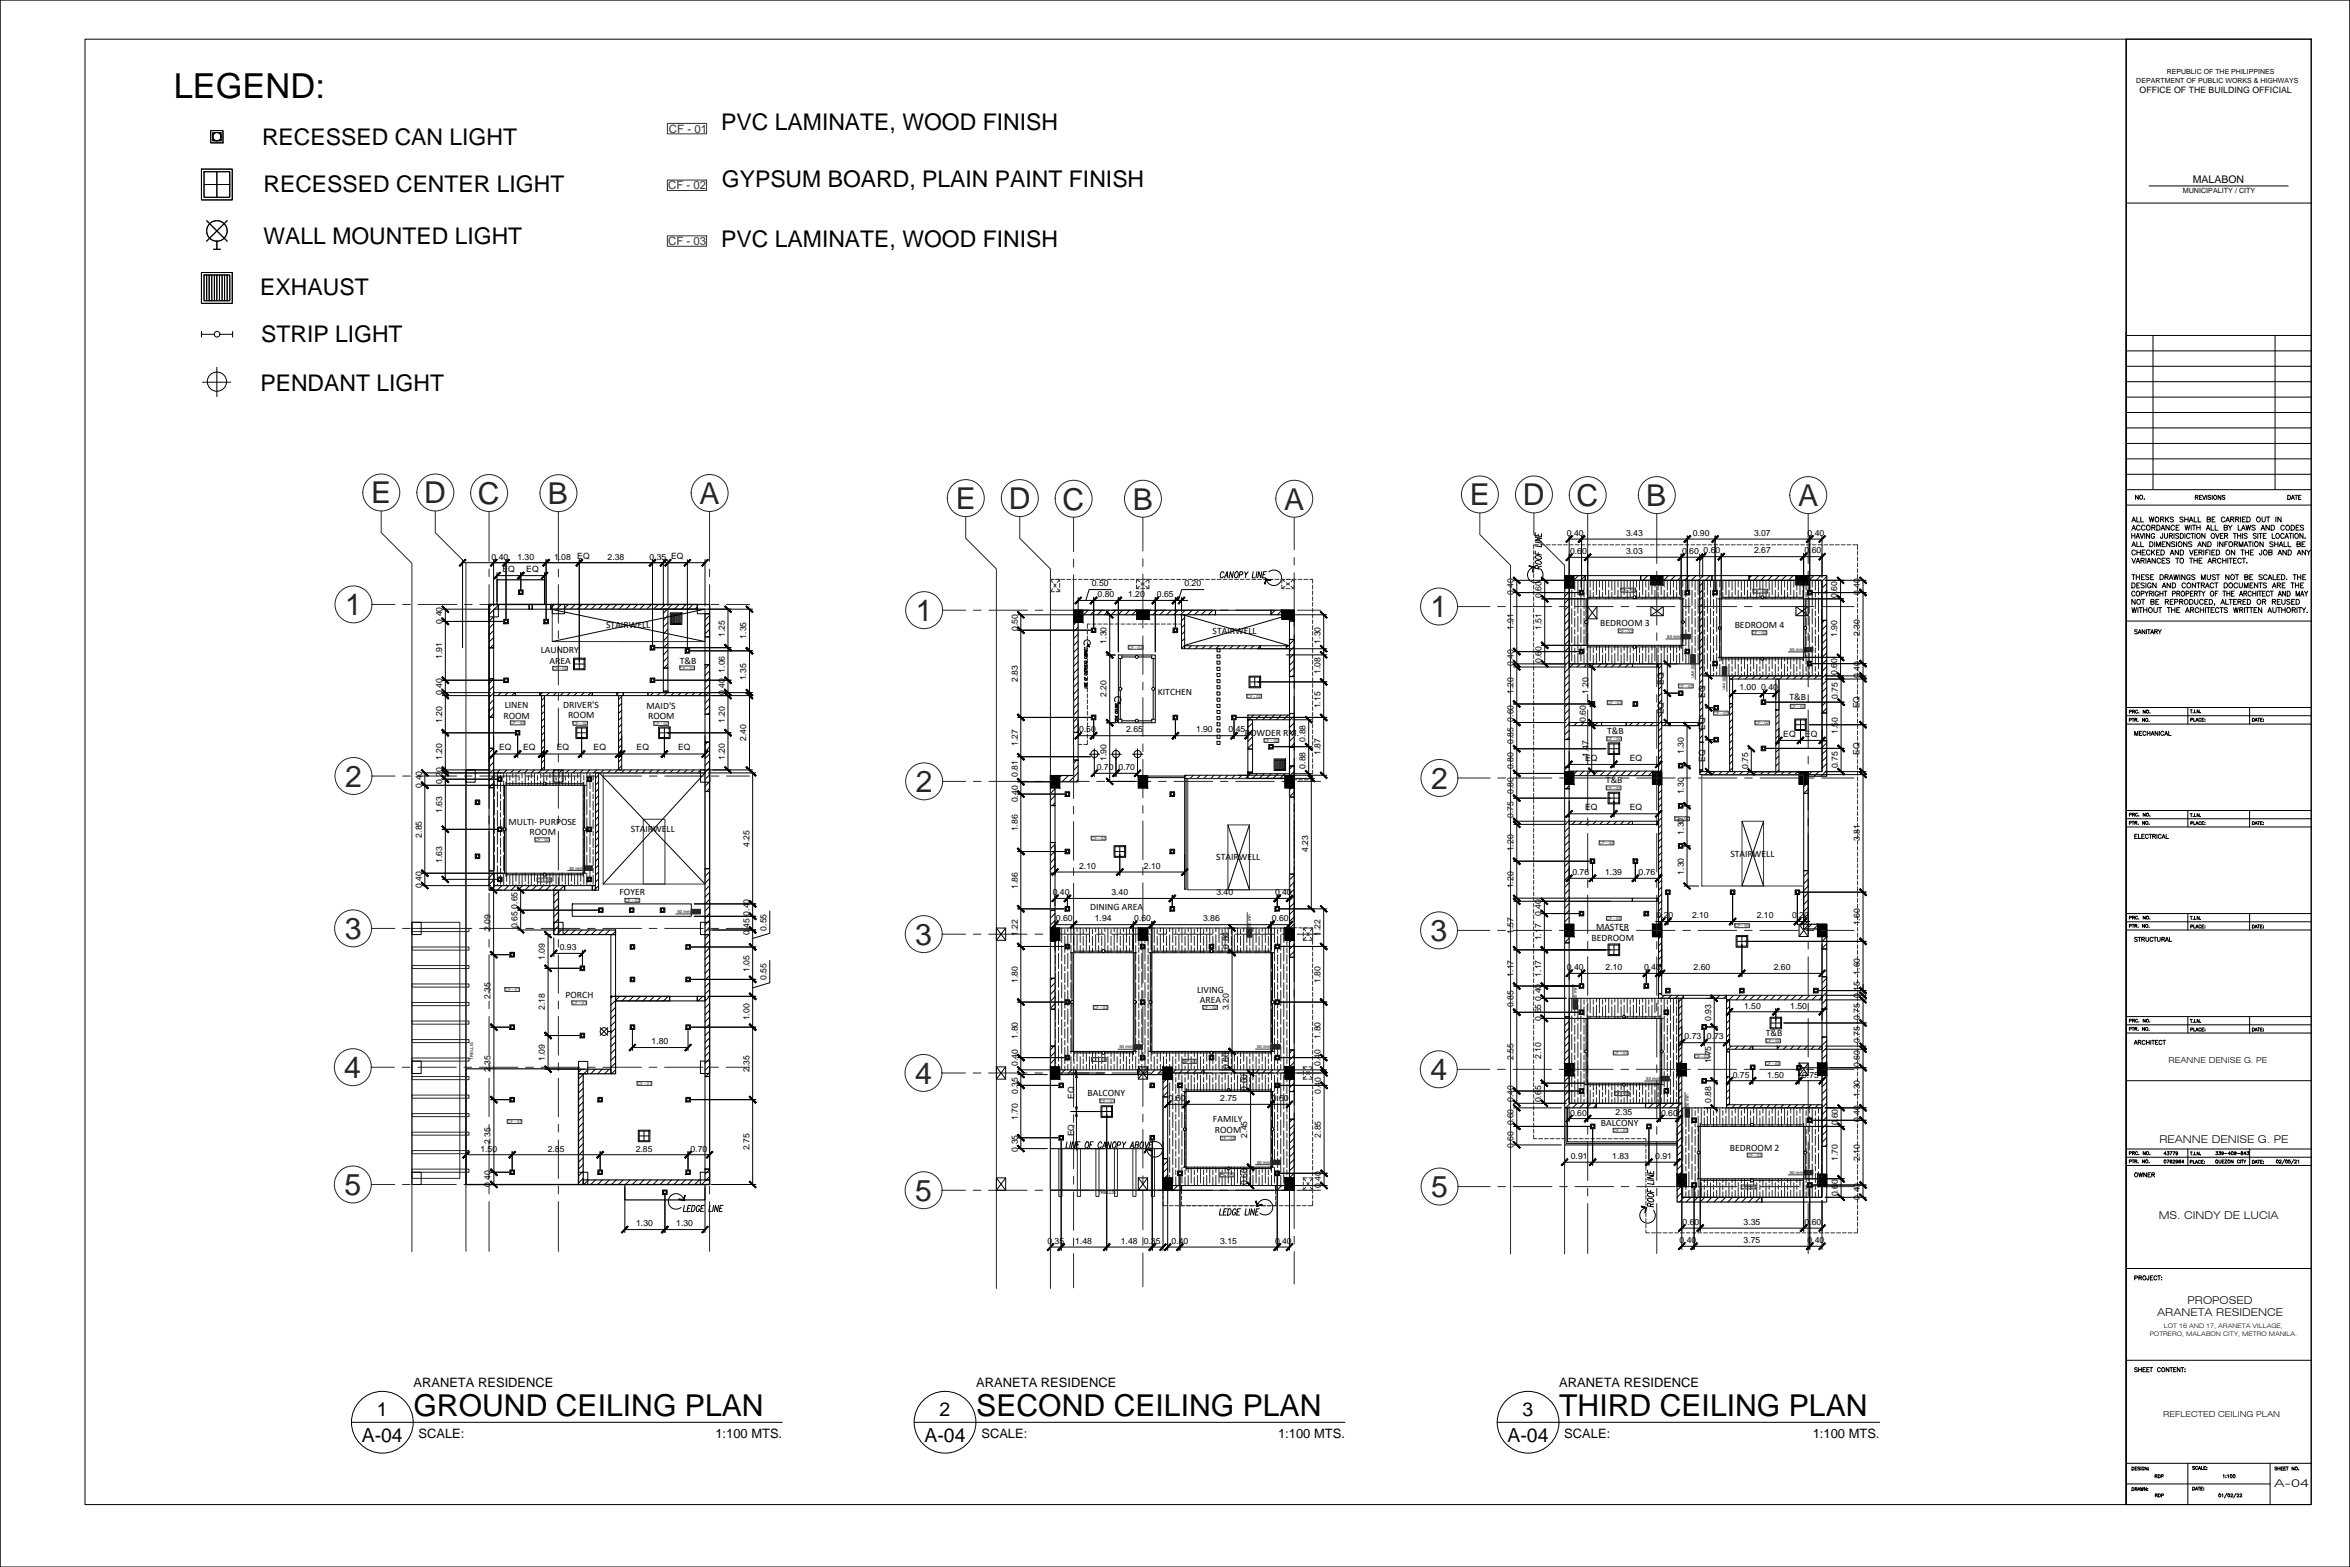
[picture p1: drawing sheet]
<svg xmlns="http://www.w3.org/2000/svg" width="762mm" height="508mm" viewBox="0 0 762 508" stroke-linecap="round" stroke-linejoin="round" font-family="sans-serif">
<defs><g id="words">
<text font-size="11.2" x="56.3" y="31.7">LEGEND:</text>
<g font-size="9.8" fill="#272727">
<text x="120.4" y="163.2">E</text>
<text x="137.6" y="163.2">D</text>
<text x="154.9" y="163.4">C</text>
<text x="177.6" y="163.4">B</text>
<text x="226.8" y="163.4">A</text>
<text x="309.9" y="165">E</text>
<text x="327.1" y="165">D</text>
<text x="344.6" y="165.2">C</text>
<text x="367.3" y="165.2">B</text>
<text x="416.3" y="165.2">A</text>
<text x="476.6" y="163.8">E</text>
<text x="493.8" y="163.8">D</text>
<text x="511.2" y="164">C</text>
<text x="533.7" y="164">B</text>
<text x="583.1" y="164">A</text>
<text x="111.9" y="199.5">1</text>
<text x="296.9" y="201.3">1</text>
<text x="463.9" y="200.1">1</text>
<text x="111.9" y="255.1">2</text>
<text x="296.9" y="256.8">2</text>
<text x="464" y="255.7">2</text>
<text x="111.8" y="304.5">3</text>
<text x="463.9" y="305.1">3</text>
<text x="296.8" y="306.4">3</text>
<text x="111.6" y="349.5">4</text>
<text x="296.7" y="351.4">4</text>
<text x="463.8" y="350.1">4</text>
<text x="111.7" y="387.5">5</text>
<text x="296.7" y="389.4">5</text>
<text x="464" y="388.2">5</text>
</g>
<g font-size="9.8">
<text x="134.1" y="459">GROUND CEILING PLAN</text>
<text x="316.6" y="459">SECOND CEILING PLAN</text>
<text x="505.6" y="459">THIRD CEILING PLAN</text>
</g>
<g font-size="7.4">
<text x="85" y="47.1">RECESSED CAN LIGHT</text>
<text x="233.8" y="42.2">PVC LAMINATE, WOOD FINISH</text>
<text x="85.4" y="62.4">RECESSED CENTER LIGHT</text>
<text x="234.1" y="60.6">GYPSUM BOARD, PLAIN PAINT FINISH</text>
<text x="85.4" y="79">WALL MOUNTED LIGHT</text>
<text x="233.8" y="80.1">PVC LAMINATE, WOOD FINISH</text>
<text x="84.4" y="95.7">EXHAUST</text>
<text x="84.7" y="110.8">STRIP LIGHT</text>
<text x="84.5" y="126.8">PENDANT LIGHT</text>
</g>
<g font-size="6.3">
<text x="122.2" y="459.1">1</text>
<text x="304.7" y="459.1">2</text>
<text x="493.7" y="459.1">3</text>
<text x="117.3" y="467.4">A-04</text>
<text x="299.8" y="467.4">A-04</text>
<text x="488.8" y="467.4">A-04</text>
</g>
<text font-size="4.4" x="691.1" y="382.8">OWNER</text>
<g font-size="4.2">
<text x="134.1" y="449.6">ARANETA RESIDENCE</text>
<text x="316.6" y="449.6">ARANETA RESIDENCE</text>
<text x="505.6" y="449.6">ARANETA RESIDENCE</text>
<text x="135.7" y="466.1">SCALE:</text>
<text x="232" y="466.1">1:100 MTS.</text>
<text x="318.2" y="466.1">SCALE:</text>
<text x="414.4" y="466.1">1:100 MTS.</text>
<text x="507.2" y="466.1">SCALE:</text>
<text x="587.8" y="466.1">1:100 MTS.</text>
</g>
<g font-size="4">
<text x="691.1" y="163">NO.</text>
<text x="740.5" y="163">DATE</text>
<text x="697.4" y="480.5">RDP</text>
<text x="697.8" y="486.5">RDP</text>
</g>
<g font-size="3.7" fill="#333">
<text x="216.9" y="43">CF - 01</text>
<text x="216.6" y="61.4">CF - 02</text>
<text x="216.6" y="79.5">CF - 03</text>
</g>
<g font-size="3.5">
<text x="700.2" y="370.5">REANNE DENISE G. PE</text>
<text x="700" y="395.1">MS. CINDY DE LUCIA</text>
<text x="709.3" y="422.8">PROPOSED</text>
<text x="699.5" y="426.6">ARANETA RESIDENCE</text>
<text x="737.4" y="482.1">A-04</text>
</g>
<text font-size="3.4" x="711" y="59.5">MALABON</text>
<g font-size="3.2">
<text x="196.6" y="203.7">STAIRWELL</text>
<text x="518.9" y="203">BEDROOM 3</text>
<text x="562.5" y="203.6">BEDROOM 4</text>
<text x="393.2" y="205.4">STAIRWELL</text>
<text x="175.3" y="211.8">LAUNDRY</text>
<text x="178.2" y="215.2">AREA</text>
<text x="220.4" y="215.1">T&amp;B</text>
<text x="375.4" y="225.5">KITCHEN</text>
<text x="580.2" y="226.9">T&amp;B</text>
<text x="163.2" y="233">ROOM</text>
<text x="163.7" y="229.7">LINEN</text>
<text x="182.6" y="229.6">DRIVER'S</text>
<text x="184.2" y="232.9">ROOM</text>
<text x="209.7" y="229.8">MAID'S</text>
<text x="210.1" y="233.2">ROOM</text>
<text x="403.7" y="238.5">POWDER RM.</text>
<text x="521.1" y="238">T&amp;B</text>
<text x="520.7" y="253.9">T&amp;B</text>
<text x="164.9" y="267.3">MULTI- PURPOSE</text>
<text x="204.5" y="269.9">STAIRWELL</text>
<text x="171.7" y="270.6">ROOM</text>
<text x="394.4" y="278.9">STAIRWELL</text>
<text x="561.1" y="277.7">STAIRWELL</text>
<text x="200.9" y="290.1">FOYER</text>
<text x="353.5" y="295.1">DINING AREA</text>
<text x="516.1" y="305">BEDROOM</text>
<text x="517.5" y="301.6">MASTER</text>
<text x="183.3" y="323.6">PORCH</text>
<text x="388.2" y="321.8">LIVING</text>
<text x="389.1" y="325.2">AREA</text>
<text x="572.6" y="336">T&amp;B</text>
<text x="352.7" y="355.3">BALCONY</text>
<text x="393.3" y="363.9">FAMILY</text>
<text x="519.1" y="364.9">BALCONY</text>
<text x="394" y="367.2">ROOM</text>
<text x="560.9" y="373.1">BEDROOM 2</text>
</g>
<g font-size="2.8">
<text x="693.8" y="30.1">OFFICE OF THE BUILDING OFFICIAL</text>
<text x="508.1" y="173.7">0.40</text>
<text x="527.3" y="173.7">3.43</text>
<text x="548.9" y="173.7">0.90</text>
<text x="568.7" y="173.7">3.07</text>
<text x="586.1" y="173.7">0.40</text>
<text x="509.1" y="179.6">0.60</text>
<text x="527.3" y="179.6">3.03</text>
<text x="545.4" y="179.6">0.60</text>
<text x="552.4" y="179.4">0.60</text>
<text x="568.8" y="179.4">2.67</text>
<text x="585.1" y="179.4">0.60</text>
<text x="159.4" y="181.4">0.40</text>
<text x="162.9" y="185.5">EQ</text>
<text x="167.8" y="181.4">1.30</text>
<text x="170.6" y="185.5">EQ</text>
<text x="179.7" y="181.4">1.08</text>
<text x="187.2" y="181.3">EQ</text>
<text x="197" y="181.4">2.38</text>
<text x="210.6" y="181.4">0.35 EQ</text>
<text x="354" y="190.1">0.50</text>
<text x="384" y="190.1">0.20</text>
<text x="355.9" y="193.6">0.80</text>
<text x="365.8" y="193.6">1.20</text>
<text x="375.2" y="193.6">0.65</text>
<text x="490.8" y="192.8" transform="rotate(-90 490.8 192.8)">0.40</text>
<text x="499.8" y="193.8" transform="rotate(-90 499.8 193.8)">0.60</text>
<text x="595.8" y="193.8" transform="rotate(-90 595.8 193.8)">0.60</text>
<text x="603.1" y="192.8" transform="rotate(-90 603.1 192.8)">0.40</text>
<text x="143.3" y="202.2" transform="rotate(-90 143.3 202.2)">0.40</text>
<text x="235" y="206.5" transform="rotate(-90 235 206.5)">1.25</text>
<text x="242" y="207.1" transform="rotate(-90 242 207.1)">1.35</text>
<text x="330" y="204.5" transform="rotate(-90 330 204.5)">0.50</text>
<text x="358.8" y="208.6" transform="rotate(-90 358.8 208.6)">1.30</text>
<text x="428.2" y="208.6" transform="rotate(-90 428.2 208.6)">1.30</text>
<text x="490.8" y="204.3" transform="rotate(-90 490.8 204.3)">1.91</text>
<text x="499.8" y="204.3" transform="rotate(-90 499.8 204.3)">1.51</text>
<text x="595.8" y="206.4" transform="rotate(-90 595.8 206.4)">1.90</text>
<text x="603.1" y="206.3" transform="rotate(-90 603.1 206.3)">2.30</text>
<text x="143.3" y="213.6" transform="rotate(-90 143.3 213.6)">1.91</text>
<text x="490.8" y="215.9" transform="rotate(-90 490.8 215.9)">0.40</text>
<text x="499.8" y="214.9" transform="rotate(-90 499.8 214.9)">0.60</text>
<text x="235" y="218.1" transform="rotate(-90 235 218.1)">1.06</text>
<text x="242" y="220.6" transform="rotate(-90 242 220.6)">1.35</text>
<text x="330" y="221.1" transform="rotate(-90 330 221.1)">2.83</text>
<text x="428.2" y="218.5" transform="rotate(-90 428.2 218.5)">1.08</text>
<text x="595.8" y="218.8" transform="rotate(-90 595.8 218.8)">0.60</text>
<text x="603.1" y="219.8" transform="rotate(-90 603.1 219.8)">0.40</text>
<text x="143.3" y="225.3" transform="rotate(-90 143.3 225.3)">0.40</text>
<text x="235" y="225.3" transform="rotate(-90 235 225.3)">0.40</text>
<text x="358.8" y="226" transform="rotate(-90 358.8 226)">2.20</text>
<text x="490.8" y="225" transform="rotate(-90 490.8 225)">1.20</text>
<text x="515.1" y="225" transform="rotate(-90 515.1 225)">1.20</text>
<text x="539.5" y="222" transform="rotate(-90 539.5 222)">EQ</text>
<text x="552.9" y="226.4" transform="rotate(-90 552.9 226.4)">EQ</text>
<text x="564" y="223.8">1.00</text>
<text x="571.1" y="223.8">0.40</text>
<text x="595.9" y="226.6" transform="rotate(-90 595.9 226.6)">0.75</text>
<text x="428.2" y="229.7" transform="rotate(-90 428.2 229.7)">1.15</text>
<text x="490.8" y="233.9" transform="rotate(-90 490.8 233.9)">0.60</text>
<text x="539.5" y="231.6" transform="rotate(-90 539.5 231.6)">EQ</text>
<text x="603" y="229.6" transform="rotate(-90 603 229.6)">EQ</text>
<text x="143.3" y="234.4" transform="rotate(-90 143.3 234.4)">1.20</text>
<text x="235" y="234.4" transform="rotate(-90 235 234.4)">1.20</text>
<text x="349.9" y="237.4">0.50</text>
<text x="365.2" y="237.4">2.65</text>
<text x="387.8" y="237.4">1.90</text>
<text x="398.4" y="237.4">0.45</text>
<text x="514.2" y="234.1" transform="rotate(-90 514.2 234.1)">0.60</text>
<text x="552.9" y="236.7" transform="rotate(-90 552.9 236.7)">EQ</text>
<text x="578.2" y="238.9">EQ</text>
<text x="585.3" y="238.9">EQ</text>
<text x="595.9" y="238" transform="rotate(-90 595.9 238)">1.50</text>
<text x="161.9" y="243.3">EQ</text>
<text x="169.6" y="243.3">EQ</text>
<text x="180.5" y="243.3">EQ</text>
<text x="192.5" y="243.3">EQ</text>
<text x="206.4" y="243.3">EQ</text>
<text x="219.9" y="243.3">EQ</text>
<text x="242" y="240.2" transform="rotate(-90 242 240.2)">2.40</text>
<text x="330" y="241.8" transform="rotate(-90 330 241.8)">1.27</text>
<text x="423.3" y="240.4" transform="rotate(-90 423.3 240.4)">0.88</text>
<text x="428.2" y="244.8" transform="rotate(-90 428.2 244.8)">1.87</text>
<text x="490.8" y="241.2" transform="rotate(-90 490.8 241.2)">0.85</text>
<text x="515.1" y="245.4" transform="rotate(-90 515.1 245.4)">1.47</text>
<text x="546" y="244.5" transform="rotate(-90 546 244.5)">1.30</text>
<text x="603" y="244.6" transform="rotate(-90 603 244.6)">EQ</text>
<text x="143.3" y="246.4" transform="rotate(-90 143.3 246.4)">1.20</text>
<text x="235" y="246.4" transform="rotate(-90 235 246.4)">1.20</text>
<text x="330" y="251.9" transform="rotate(-90 330 251.9)">0.81</text>
<text x="355.6" y="249.7">0.70</text>
<text x="358.8" y="246.6" transform="rotate(-90 358.8 246.6)">1.90</text>
<text x="362.6" y="249.7">0.70</text>
<text x="423.3" y="249.2" transform="rotate(-90 423.3 249.2)">0.88</text>
<text x="490.8" y="249.4" transform="rotate(-90 490.8 249.4)">0.80</text>
<text x="514" y="246.6">EQ</text>
<text x="528.5" y="246.6">EQ</text>
<text x="552.9" y="247.1" transform="rotate(-90 552.9 247.1)">EQ</text>
<text x="566.8" y="249.2" transform="rotate(-90 566.8 249.2)">0.75</text>
<text x="595.9" y="249.1" transform="rotate(-90 595.9 249.1)">0.75</text>
<text x="136.7" y="255.3" transform="rotate(-90 136.7 255.3)">0.40</text>
<text x="143.3" y="254.3" transform="rotate(-90 143.3 254.3)">0.20</text>
<text x="490.8" y="257.4" transform="rotate(-90 490.8 257.4)">0.80</text>
<text x="546" y="257.6" transform="rotate(-90 546 257.6)">1.30</text>
<text x="143.3" y="263.5" transform="rotate(-90 143.3 263.5)">1.63</text>
<text x="330" y="260.1" transform="rotate(-90 330 260.1)">0.40</text>
<text x="514" y="262.6">EQ</text>
<text x="528.5" y="262.6">EQ</text>
<text x="330" y="269.5" transform="rotate(-90 330 269.5)">1.86</text>
<text x="490.8" y="265.2" transform="rotate(-90 490.8 265.2)">0.75</text>
<text x="136.7" y="271.5" transform="rotate(-90 136.7 271.5)">2.85</text>
<text x="243" y="274.5" transform="rotate(-90 243 274.5)">4.25</text>
<text x="546" y="270.6" transform="rotate(-90 546 270.6)">1.30</text>
<text x="603.1" y="272.7" transform="rotate(-90 603.1 272.7)">3.81</text>
<text x="143.3" y="279.8" transform="rotate(-90 143.3 279.8)">1.63</text>
<text x="349.9" y="281.7">2.10</text>
<text x="370.9" y="281.7">2.10</text>
<text x="424.2" y="276.2" transform="rotate(-90 424.2 276.2)">4.23</text>
<text x="490.8" y="276" transform="rotate(-90 490.8 276)">1.20</text>
<text x="136.7" y="287.8" transform="rotate(-90 136.7 287.8)">0.40</text>
<text x="490.8" y="288" transform="rotate(-90 490.8 288)">1.20</text>
<text x="509.9" y="283.7">0.76</text>
<text x="520.5" y="283.7">1.39</text>
<text x="531.3" y="283.7">0.76</text>
<text x="546" y="283.5" transform="rotate(-90 546 283.5)">1.30</text>
<text x="330" y="288.2" transform="rotate(-90 330 288.2)">1.86</text>
<text x="341.4" y="290.2">0.40</text>
<text x="360.4" y="290.2">3.40</text>
<text x="394.4" y="290.2">3.40</text>
<text x="413.4" y="290.2">0.40</text>
<text x="167.8" y="294.6" transform="rotate(-90 167.8 294.6)">0.65</text>
<text x="243" y="296.8" transform="rotate(-90 243 296.8)">0.40</text>
<text x="342.4" y="298.7">0.60</text>
<text x="355" y="298.7">1.94</text>
<text x="367.8" y="298.7">0.60</text>
<text x="390.1" y="298.7">3.86</text>
<text x="412.4" y="298.7">0.60</text>
<text x="499.7" y="296.9" transform="rotate(-90 499.7 296.9)">0.40</text>
<text x="537.1" y="297.7">0.20</text>
<text x="548.6" y="297.7">2.10</text>
<text x="569.6" y="297.7">2.10</text>
<text x="581.1" y="297.7">0.20</text>
<text x="159" y="301.8" transform="rotate(-90 159 301.8)">2.09</text>
<text x="167.8" y="301" transform="rotate(-90 167.8 301)">0.65</text>
<text x="243" y="303.2" transform="rotate(-90 243 303.2)">0.45</text>
<text x="248.6" y="301.7" transform="rotate(-90 248.6 301.7)">0.55</text>
<text x="330" y="303.5" transform="rotate(-90 330 303.5)">1.22</text>
<text x="428.2" y="303.5" transform="rotate(-90 428.2 303.5)">1.22</text>
<text x="490.8" y="302.9" transform="rotate(-90 490.8 302.9)">1.57</text>
<text x="499.7" y="304.8" transform="rotate(-90 499.7 304.8)">1.17</text>
<text x="603.1" y="300" transform="rotate(-90 603.1 300)">1.60</text>
<text x="176.7" y="311.3" transform="rotate(-90 176.7 311.3)">1.09</text>
<text x="181.5" y="308.1">0.93</text>
<text x="398.4" y="307.6" transform="rotate(-90 398.4 307.6)">0.80</text>
<text x="243" y="315" transform="rotate(-90 243 315)">1.05</text>
<text x="248.6" y="317.7" transform="rotate(-90 248.6 317.7)">0.55</text>
<text x="490.8" y="316.6" transform="rotate(-90 490.8 316.6)">1.17</text>
<text x="499.7" y="316.6" transform="rotate(-90 499.7 316.6)">1.17</text>
<text x="508.1" y="314.5">0.40</text>
<text x="520.6" y="314.5">2.10</text>
<text x="533.1" y="314.5">0.40</text>
<text x="549.1" y="314.5">2.60</text>
<text x="575.1" y="314.5">2.60</text>
<text x="603.1" y="316" transform="rotate(-90 603.1 316)">1.60</text>
<text x="159.1" y="323.9" transform="rotate(-90 159.1 323.9)">2.35</text>
<text x="330" y="318.6" transform="rotate(-90 330 318.6)">1.80</text>
<text x="428.2" y="318.6" transform="rotate(-90 428.2 318.6)">1.80</text>
<text x="603.1" y="323.5" transform="rotate(-90 603.1 323.5)">0.15</text>
<text x="176.7" y="327.5" transform="rotate(-90 176.7 327.5)">2.18</text>
<text x="398.4" y="327.6" transform="rotate(-90 398.4 327.6)">3.20</text>
<text x="490.8" y="326.6" transform="rotate(-90 490.8 326.6)">0.85</text>
<text x="499.7" y="324.4" transform="rotate(-90 499.7 324.4)">0.40</text>
<text x="565.5" y="327">1.50</text>
<text x="580.5" y="327">1.50</text>
<text x="243" y="330.8" transform="rotate(-90 243 330.8)">1.00</text>
<text x="499.7" y="330.9" transform="rotate(-90 499.7 330.9)">0.65</text>
<text x="554.8" y="331" transform="rotate(-90 554.8 331)">0.93</text>
<text x="603.1" y="330.6" transform="rotate(-90 603.1 330.6)">0.75</text>
<text x="211.3" y="338.5">1.80</text>
<text x="330" y="336.7" transform="rotate(-90 330 336.7)">1.80</text>
<text x="428.2" y="336.7" transform="rotate(-90 428.2 336.7)">1.80</text>
<text x="546.2" y="337">0.73</text>
<text x="553.5" y="337">0.73</text>
<text x="603.1" y="338.1" transform="rotate(-90 603.1 338.1)">0.75</text>
<text x="159.1" y="347.5" transform="rotate(-90 159.1 347.5)">2.35</text>
<text x="176.7" y="344" transform="rotate(-90 176.7 344)">1.09</text>
<text x="243" y="347.5" transform="rotate(-90 243 347.5)">2.35</text>
<text x="330" y="345.6" transform="rotate(-90 330 345.6)">0.40</text>
<text x="398.4" y="346.6" transform="rotate(-90 398.4 346.6)">0.60</text>
<text x="428.2" y="345.6" transform="rotate(-90 428.2 345.6)">0.40</text>
<text x="490.8" y="343.6" transform="rotate(-90 490.8 343.6)">2.55</text>
<text x="499.7" y="343.4" transform="rotate(-90 499.7 343.4)">2.10</text>
<text x="554.8" y="344.5" transform="rotate(-90 554.8 344.5)">1.75</text>
<text x="603.1" y="345.9" transform="rotate(-90 603.1 345.9)">0.60</text>
<text x="404.5" y="353.6" transform="rotate(-90 404.5 353.6)">0.60</text>
<text x="561.8" y="349.3">0.75</text>
<text x="573" y="349.3">1.50</text>
<text x="584.4" y="349.3">0.75</text>
<text x="330" y="354.6" transform="rotate(-90 330 354.6)">0.35</text>
<text x="348.3" y="356.2" transform="rotate(-90 348.3 356.2)">EQ</text>
<text x="378.9" y="357">0.60</text>
<text x="395.7" y="357">2.75</text>
<text x="412.4" y="357">0.60</text>
<text x="428.3" y="354.6" transform="rotate(-90 428.3 354.6)">0.40</text>
<text x="490.8" y="357.3" transform="rotate(-90 490.8 357.3)">0.40</text>
<text x="499.7" y="357.4" transform="rotate(-90 499.7 357.4)">0.65</text>
<text x="554.8" y="357.5" transform="rotate(-90 554.8 357.5)">0.88</text>
<text x="603.1" y="355.5" transform="rotate(-90 603.1 355.5)">1.30</text>
<text x="330" y="363.2" transform="rotate(-90 330 363.2)">1.70</text>
<text x="490.8" y="364.9" transform="rotate(-90 490.8 364.9)">0.60</text>
<text x="509.1" y="361.9">0.60</text>
<text x="523.9" y="361.6">2.35</text>
<text x="538.6" y="361.9">0.60</text>
<text x="595.9" y="364.9" transform="rotate(-90 595.9 364.9)">0.60</text>
<text x="603.1" y="363.9" transform="rotate(-90 603.1 363.9)">0.40</text>
<text x="159.1" y="371" transform="rotate(-90 159.1 371)">2.35</text>
<text x="348.3" y="368.4" transform="rotate(-90 348.3 368.4)">EQ</text>
<text x="404.5" y="368.8" transform="rotate(-90 404.5 368.8)">2.45</text>
<text x="428.3" y="368.8" transform="rotate(-90 428.3 368.8)">2.85</text>
<text x="155.8" y="373.3">1.50</text>
<text x="177.6" y="373.3">2.85</text>
<text x="206.2" y="373.3">2.85</text>
<text x="223.9" y="373.3">0.70</text>
<text x="243" y="373" transform="rotate(-90 243 373)">2.75</text>
<text x="330" y="373.3" transform="rotate(-90 330 373.3)">0.35</text>
<text x="490.8" y="372.2" transform="rotate(-90 490.8 372.2)">0.60</text>
<text x="509.4" y="375.7">0.91</text>
<text x="522.8" y="375.7">1.83</text>
<text x="536.7" y="375.7">0.91</text>
<text x="595.9" y="376.5" transform="rotate(-90 595.9 376.5)">1.70</text>
<text x="603.1" y="376.3" transform="rotate(-90 603.1 376.3)">2.10</text>
<text x="159.1" y="384.7" transform="rotate(-90 159.1 384.7)">0.40</text>
<text x="404.5" y="384.1" transform="rotate(-90 404.5 384.1)">0.60</text>
<text x="428.3" y="385.1" transform="rotate(-90 428.3 385.1)">0.40</text>
<text x="595.9" y="387.9" transform="rotate(-90 595.9 387.9)">0.60</text>
<text x="603.1" y="388.9" transform="rotate(-90 603.1 388.9)">0.40</text>
<text x="206.3" y="397.6">1.30</text>
<text x="219.3" y="397.6">1.30</text>
<text x="545.6" y="397.1">0.60</text>
<text x="565.4" y="397.1">3.35</text>
<text x="585.1" y="397.1">0.60</text>
<text x="339.6" y="403.3">0.35</text>
<text x="348.7" y="403.3">1.48</text>
<text x="363.4" y="403.3">1.48</text>
<text x="370.9" y="403.3">0.35</text>
<text x="379.9" y="403.3">0.40</text>
<text x="395.6" y="403.3">3.15</text>
<text x="413.4" y="403.3">0.40</text>
<text x="544.6" y="403">0.40</text>
<text x="565.4" y="403">3.75</text>
<text x="586.1" y="403">0.40</text>
</g>
<g font-size="2.7">
<text x="703.2" y="344.6">REANNE DENISE G. PE</text>
<text x="701.4" y="459.3">REFLECTED CEILING PLAN</text>
</g>
<g font-size="2.3">
<text x="702.6" y="23.9">REPUBLIC OF THE PHILIPPINES</text>
<text x="692.7" y="26.8">DEPARTMENT OF PUBLIC WORKS &amp; HIGHWAYS</text>
<text x="707.8" y="62.5">MUNICIPALITY / CITY</text>
</g>
<g font-size="2">
<text x="701.6" y="430.7">LOT 16 AND 17, ARANETA VILLAGE,</text>
<text x="697.1" y="433.2">POTRERO, MALABON CITY, METRO MANILA.</text>
</g>
<g font-size="1.4" fill="#333">
<text x="525.6" y="191.8">CF - 03</text>
<text x="568.5" y="192.2">CF - 03</text>
<text x="524.8" y="205.1">CF - 02</text>
<text x="568.2" y="205.6">CF - 02</text>
<text x="365.9" y="210.4">CF - 02</text>
<text x="179.3" y="217.2">CF - 02</text>
<text x="220.5" y="217">CF - 02</text>
<text x="404.3" y="226.2">CF - 02</text>
<text x="544.3" y="222.9">CF - 02</text>
<text x="521.2" y="228.3">CF - 02</text>
<text x="555.7" y="231.7">CF - 02</text>
<text x="580.6" y="229.5">CF - 02</text>
<text x="165.5" y="234.8">CF - 02</text>
<text x="185.8" y="234.9">CF - 02</text>
<text x="212" y="235.1">CF - 02</text>
<text x="569" y="234.9">CF - 02</text>
<text x="409.9" y="240.6">CF - 02</text>
<text x="521" y="240">CF - 02</text>
<text x="520.9" y="255.9">CF - 02</text>
<text x="543.1" y="265.9">CF - 02</text>
<text x="173.5" y="272.8">CF - 02</text>
<text x="353.9" y="272.2">CF - 02</text>
<text x="518.6" y="273.8">CF - 02</text>
<text x="174.2" y="285.8">CF - 03</text>
<text x="202.7" y="292.4">CF - 02</text>
<text x="521" y="298.2">CF - 02</text>
<text x="562.6" y="300.6">CF - 02</text>
<text x="163.8" y="321.3">CF - 01</text>
<text x="185.5" y="325.6">CF - 01</text>
<text x="354.5" y="327.1">CF - 02</text>
<text x="390" y="327.1">CF - 02</text>
<text x="523.2" y="341.8">CF - 02</text>
<text x="572.6" y="337.9">CF - 02</text>
<text x="353.9" y="344">CF - 03</text>
<text x="383.6" y="344.6">CF - 03</text>
<text x="549.5" y="342.9">CF - 02</text>
<text x="572.5" y="345.3">CF - 02</text>
<text x="206.7" y="351.7">CF - 01</text>
<text x="356.7" y="357.4">CF - 01</text>
<text x="523.6" y="355">CF - 03</text>
<text x="164.6" y="364.1">CF - 01</text>
<text x="395.8" y="369.5">CF - 02</text>
<text x="523.2" y="366.9">CF - 01</text>
<text x="566.6" y="375">CF - 02</text>
<text x="395.6" y="381.4">CF - 03</text>
<text x="564.6" y="385.3">CF - 03</text>
</g>
<g font-size="1.4">
<text x="540.6" y="206.9">50 mm</text>
<text x="548.5" y="215.5" transform="rotate(90 548.5 215.5)">50 mm</text>
<text x="580.3" y="211.1">50 mm</text>
<text x="558.7" y="219.4" transform="rotate(90 558.7 219.4)">50 mm</text>
<text x="184.6" y="281.9">50 mm</text>
<text x="219.7" y="296">50 mm</text>
<text x="405.6" y="300.6" transform="rotate(-90 405.6 300.6)">50 mm</text>
<text x="511.3" y="323.9" transform="rotate(-90 511.3 323.9)">50 mm</text>
<text x="363" y="339.9">50 mm</text>
<text x="407.6" y="339.9">50 mm</text>
<text x="153.4" y="343.5" transform="rotate(-90 153.4 343.5)">TRELLIS</text>
<text x="533.8" y="350.2">50 mm</text>
<text x="547.6" y="358.9" transform="rotate(-90 547.6 358.9)">50 mm</text>
<text x="407.6" y="377.3">50 mm</text>
<text x="580.3" y="380.6">50 mm</text>
<text x="356.2" y="387.1">TRELLIS</text>
</g>
</g></defs>
<!-- layer: E-LIGHTS -->
<g fill="none" stroke="#000" stroke-width=".32">
<path d="M68.3 42.3h4v4h-4zM69 43h2.7v2.6h-2.7zM168.1 191.2h1.5v1.5h-1.5zM168.4 191.5h1v1h-1zM512.1 191.4h1.4v1.5h-1.4zM512.3 191.6h1v1h-1zM514.3 194.1v7.1M514.8 193.6h14.7M514.8 193.1v1h-1M530.5 193.6h14.6M545.1 193.1v1h1M545.6 194.1v7.1"/>
<path d="M546.4 191.4h1.5v1.5h-1.5zM546.6 191.6h1v1h-1zM555.4 191.4h1.5v1.5h-1.5zM555.6 191.6h1v1h-1zM557.6 194.1v9M558.1 193.6h12.9M558.1 193.1v1h-1M572 193.6h12.8M584.8 193.1v1h1M585.3 194.1v9M586.1 191.4h1.5v1.5h-1.5zM586.3 191.6h1v1h-1z"/>
<path d="M163.3 219.8h1.5v1.5h-1.5zM163.3 200.7h1.5v1.5h-1.5zM163.6 201h1v1h-1zM176.3 200.7h1.5v1.5h-1.5zM176.6 201h1v1h-1zM210.8 209.2h1.5v1.5h-1.5zM210.8 219.8h1.5v1.5h-1.5zM211.1 209.5h1v1h-1zM222.2 210.3h1.4v1.5h-1.4zM222.4 210.5h1v1h-1zM353.9 203.6h1.4v1.5h-1.4zM354.1 203.8h1v1h-1z"/>
<path d="M380.4 203.6h1.4v1.5h-1.4zM380.6 203.8h1v1.1h-1zM512.1 210.5h1.4v1.5h-1.4zM512.3 210.7h1v1h-1zM513.8 209.2h1v1M514.3 202.2v7M514.8 209.7h14.7M530.5 209.7h14.6M545.6 202.2v7M546.1 209.2h-1v1M546.4 210.5h1.5v1.5h-1.5zM546.6 210.7h1v1h-1z"/>
<path d="M555.4 214.4h1.5v1.5h-1.5zM555.6 214.6h1v1h-1zM557.1 213.1h1v1M557.6 204.1v9M558.1 213.6h12.9M572 213.6h12.8M585.3 204.1v9M585.8 213.1h-1v1M586 214.4h1.5v1.5h-1.5zM586.3 214.6h.9v1h-.9zM163.6 220h1v1h-1zM167.1 236.8h1.5v1.5h-1.5z"/>
<path d="M167.3 237.1h1v.9h-1zM211.1 220h1v1h-1zM353.9 231.8h1.4v1.5h-1.4zM354.1 232.1h1v1h-1zM380.4 231.9h1.4v1.4h-1.4zM380.6 232.1h1v1h-1zM399.4 231.9h1.5v1.4h-1.5zM399.6 232.1h1v1h-1zM515.6 227.5h1.5v1.5h-1.5zM515.9 227.7h.9v1h-.9zM529.5 227.5h1.5v1.5h-1.5zM529.8 227.7h1v1h-1z"/>
<path d="M544.2 224h1.5v1.5h-1.5zM544.4 224.2h1.1v1h-1.1zM555.7 228.7h1.5v1.5h-1.5zM555.7 239.1h1.5v1.4h-1.5zM556 229h1v1h-1zM556 239.3h1v1h-1zM571.1 226.9h1.5v1.5h-1.5zM571.3 227.1h1v1h-1zM154.1 259.3h1.5v1.5h-1.5zM154.3 259.6h1v1h-1zM161.3 251.8h1.5v1.5h-1.5zM161.6 252.1h1v1h-1z"/>
<path d="M163.6 254.6v13.8M164.1 254.1h12M164.1 253.6v1h-1M177.1 254.1h12M189.1 253.6v1h1M189.6 254.6v13.8M190.3 251.8h1.6v1.5h-1.6zM190.6 252.1h1v1h-1zM345.4 256.7h1.4v1.5h-1.4zM345.6 256.9h1v1h-1zM379.3 256.7h1.6v1.5h-1.6zM379.6 256.9h1v1h-1z"/>
<path d="M411.4 241.3h1.5v1.5h-1.5zM411.6 241.6h1v1h-1zM544.2 247.5h1.5v1.5h-1.5zM544.4 247.7h1.1v1.1h-1.1zM571.1 241.9h1.5v1.5h-1.5zM571.3 242.1h1v1h-1zM154.1 276.9h1.5v1.4h-1.5zM154.3 277.1h1v1h-1zM161.3 268.1h1.5v1.5h-1.5zM161.6 268.4h1v.9h-1zM163.6 269.3v13.8M189.6 269.3v13.8"/>
<path d="M190.3 268.1h1.6v1.5h-1.6zM190.6 268.4h1v.9h-1zM345.4 275.3h1.4v1.5h-1.4zM345.6 275.5h1v1h-1zM379.3 275.3h1.6v1.5h-1.6zM379.6 275.5h1v1h-1zM515.6 278.4h1.5v1.6h-1.5zM515.9 278.7h.9v1h-.9zM529.5 278.4h1.5v1.6h-1.5zM529.8 278.7h1v1h-1zM544.2 273.5h1.5v1.5h-1.5zM544.2 260.5h1.5v1.5h-1.5z"/>
<path d="M544.4 273.7h1.1v1h-1.1zM544.4 260.7h1.1v1h-1.1zM161.3 284.4h1.5v1.4h-1.5zM161.6 284.6h1v1h-1zM163.1 283.1h1v1M164.1 283.6h12M177.1 283.6h12M190.1 283.1h-1v1M190.3 284.4h1.6v1.4h-1.6zM190.6 284.6h1v1h-1zM194.1 294.3h1.5v1.5h-1.5zM194.4 294.6h.9v.9h-.9z"/>
<path d="M204.1 294.3h1.5v1.5h-1.5zM204.3 294.6h1.1v.9h-1.1zM214.1 294.3h1.5v1.5h-1.5zM214.3 294.6h1v.9h-1zM345.4 293.9h1.4v1.5h-1.4zM345.6 294.1h1v1h-1zM379.3 293.9h1.6v1.5h-1.6zM379.6 294.1h1v1h-1zM413.4 293.9h1.5v1.5h-1.5zM413.6 294.1h1v1h-1zM512.1 295.4h1.4v1.5h-1.4zM512.3 295.7h1v1h-1z"/>
<path d="M533.1 295.4h1.5v1.5h-1.5zM533.3 295.7h1v1h-1zM540.1 288.5h1.5v1.5h-1.5zM540.3 288.8h1v.9h-1zM561.1 288.5h1.5v1.5h-1.5zM561.3 288.8h1v.9h-1zM582.1 288.5h1.5v1.5h-1.5zM582.3 288.8h1v.9h-1zM165.3 308.7h1.5v1.6h-1.5zM165.6 309h1v1h-1zM188.1 313.1h1.5v1.6h-1.5zM188.3 313.4h1.1v1h-1.1z"/>
<path d="M204.3 316.8h1.5v1.5h-1.5zM204.3 306.2h1.5v1.5h-1.5zM204.6 317h1v1h-1zM204.6 306.5h1v1h-1zM222.4 306.2h1.5v1.5h-1.5zM222.4 316.8h1.5v1.5h-1.5zM222.6 306.5h1v1h-1zM222.6 317h1v1h-1zM345.4 306.1h1.4v1.5h-1.4zM345.6 306.4h1v.9h-1zM347.6 308.9v15.5M348.1 308.4h9.2"/>
<path d="M348.1 307.8v1.1h-1M358.3 308.4h9.2M367.5 307.8v1.1h1M368 308.9v15.5M369.8 306.1h1.5v1.5h-1.5zM370 306.4h1v.9h-1zM373 308.9v15.5M373.5 308.4h18.8M373.5 307.8v1.1h-1M392.1 306.1h1.5v1.5h-1.5zM392.3 306.4h1v.9h-1zM393.3 308.4h18.8"/>
<path d="M412.1 307.8v1.1h1M412.6 308.9v15.5M413.4 306.1h1.5v1.5h-1.5zM413.6 306.4h1v.9h-1zM512.1 318.9h1.4v1.5h-1.4zM512.3 319.2h1v1h-1zM533.1 318.9h1.5v1.5h-1.5zM533.3 319.2h1v1h-1zM165.3 332.2h1.5v1.6h-1.5zM165.6 332.5h1v1h-1zM188.1 334.9h1.5v1.6h-1.5zM188.3 335.2h1.1v1h-1.1z"/>
<path d="M204.3 332.2h1.5v1.6h-1.5zM204.6 332.5h1v1h-1zM222.4 332.2h1.5v1.6h-1.5zM222.6 332.5h1v1h-1zM345.4 324.1h1.4v1.5h-1.4zM345.6 324.4h1v.9h-1zM347.6 325.3v15.6M368 325.3v15.6M369.8 324.1h1.5v1.5h-1.5zM370 324.4h1v.9h-1zM373 325.3v15.6M412.6 325.3v15.6"/>
<path d="M413.4 324.1h1.5v1.5h-1.5zM413.6 324.4h1v.9h-1zM512.1 327.4h1.4v1.5h-1.4zM512.3 327.7h1v.9h-1zM514.3 330.2v10.2M514.8 329.1v1.1h-1M514.8 329.6h11.3M527 329.6h11.3M538.3 329.1v1.1h1M538.8 330.2v10.2M539.6 327.4h1.5v1.5h-1.5zM539.8 327.7h1v.9h-1z"/>
<path d="M540.1 320.4h1.5v1.5h-1.5zM540.3 320.6h1v1h-1zM551.8 332.1h1.5v1.6h-1.5zM552.1 332.4h1v1h-1zM564.1 320.4h1.5v1.5h-1.5zM564.3 320.6h1v1h-1zM588.1 320.4h1.5v1.5h-1.5zM588.3 320.6h1v1h-1zM165.3 355.8h1.5v1.5h-1.5zM165.6 356h1v1h-1zM193.8 355.8h1.5v1.5h-1.5zM194.1 356h1v1h-1z"/>
<path d="M222.4 355.8h1.5v1.5h-1.5zM222.6 356h1v1h-1zM343.4 351.1h1.4v1.5h-1.4zM343.6 351.4h1v.9h-1zM345.4 342.1h1.4v1.5h-1.4zM345.6 342.3h1v1.1h-1zM347.1 340.9h1v.9M348.1 341.3h9.2M358.3 341.3h9.2M368.5 340.9h-1v.9M369.8 342.1h1.5v1.5h-1.5zM370 342.3h1v1.1h-1z"/>
<path d="M372.5 340.9h1v.9M372.9 351.1h1.5v1.5h-1.5zM373.1 351.4h1v.9h-1zM373.5 341.3h18.8M381.8 351.1h1.6v1.5h-1.6zM382.1 351.4h1v.9h-1zM384.1 353.9v11.7M384.6 353.4h13.3M384.6 352.8v1.1h-1M392.1 342.1h1.5v1.5h-1.5zM392.3 342.3h1v1.1h-1zM393.3 341.3h18.8"/>
<path d="M398.9 353.4h13.2M412.1 352.8v1.1h1M412.6 353.9v11.7M413.1 340.9h-1v.9M413.4 342.1h1.5v1.5h-1.5zM413.4 351.1h1.5v1.5h-1.5zM413.6 342.3h1v1.1h-1zM413.6 351.4h1v.9h-1zM512.1 352.9h1.4v1.6h-1.4zM512.3 353.2h1v1h-1zM513.8 351.6l12.3 .1M514.3 341.4v10.2"/>
<path d="M514.8 351.2v1M538.3 351.2v1M538.8 341.4v10.2M539.3 351.6l-12.3 .1M539.6 352.9h1.5v1.5h-1.5zM539.8 353.1h1v1.1h-1zM551.8 349.7h1.5v1.5h-1.5zM552.1 349.9h1v1h-1zM567.6 345.3h1.5v1.5h-1.5zM567.8 345.5h1v1h-1zM582.6 345.4h1.5v1.5h-1.5zM582.8 345.7h1v1h-1z"/>
<path d="M165.3 379.3h1.5v1.4h-1.5zM165.6 379.5h1v1h-1zM193.8 379.3h1.5v1.4h-1.5zM194.1 379.5h1v1h-1zM222.4 379.3h1.5v1.4h-1.5zM222.6 379.5h1v1h-1zM343.4 368.1h1.4v1.5h-1.4zM343.6 368.3h1v1.1h-1zM372.9 368.1h1.5v1.5h-1.5zM373.1 368.3h1v1.1h-1zM381.8 379.6h1.6v1.5h-1.6zM382.1 379.9h1v1h-1z"/>
<path d="M383.6 378.4h1v.9M384.1 366.6v11.8M384.6 378.8h13.3M398.9 378.8h13.2M412.6 366.6v11.8M413.1 378.4h-1v.9M413.4 379.6h1.5v1.5h-1.5zM413.6 379.9h1v1h-1zM515.7 364.4h1.5v1.5h-1.5zM516 364.7h.9v1h-.9zM534 364.4h1.4v1.5h-1.4zM534.2 364.7h1v1h-1z"/>
<path d="M548.6 362.4h1.5v1.5h-1.5zM548.8 362.7h1v.9h-1zM550.8 365.2v8M550.8 374.1v8M551.3 364.7h16.3M551.3 364.2v1h-1M568.6 364.7h16.2M584.8 364.2v1h1M585.3 365.2v8M585.3 374.1v8M586.1 362.4h1.5v1.5h-1.5zM586.3 362.7h1v.9h-1z"/>
<path d="M214.8 385.8h1.5v1.5h-1.5zM215.1 386h1v1h-1zM548.6 383.4h1.5v1.5h-1.5zM548.8 383.7h1v1h-1zM550.3 382.1h1v1.1M551.3 382.7h16.3M568.6 382.7h16.2M585.8 382.1h-1v1.1M586.1 383.4h1.5v1.5h-1.5zM586.3 383.7h1v1h-1z"/>
<circle cx="70.3" cy="44.3" r="1.33"/>
<circle cx="168.9" cy="192" r=".49"/>
<circle cx="512.8" cy="192.1" r=".49"/>
<circle cx="530" cy="193.6" r=".49"/>
<circle cx="547.1" cy="192.1" r=".49"/>
<circle cx="556.2" cy="192.1" r=".49"/>
<circle cx="571.5" cy="193.6" r=".49"/>
<circle cx="586.8" cy="192.1" r=".49"/>
<circle cx="164.1" cy="201.4" r=".49"/>
<circle cx="177.1" cy="201.4" r=".49"/>
<circle cx="211.6" cy="210" r=".49"/>
<circle cx="222.9" cy="211" r=".49"/>
<circle cx="354.6" cy="204.3" r=".49"/>
<circle cx="381.1" cy="204.3" r=".49"/>
<circle cx="512.8" cy="211.2" r=".49"/>
<circle cx="514.3" cy="201.7" r=".49"/>
<circle cx="530" cy="209.7" r=".49"/>
<circle cx="545.7" cy="201.7" r=".49"/>
<circle cx="547.1" cy="211.2" r=".49"/>
<circle cx="556.2" cy="215.1" r=".49"/>
<circle cx="557.6" cy="203.6" r=".49"/>
<circle cx="571.5" cy="213.6" r=".49"/>
<circle cx="585.4" cy="203.6" r=".49"/>
<circle cx="586.8" cy="215.1" r=".49"/>
<circle cx="164.1" cy="220.5" r=".49"/>
<circle cx="167.9" cy="237.6" r=".49"/>
<circle cx="211.6" cy="220.5" r=".49"/>
<circle cx="354.6" cy="232.6" r=".49"/>
<circle cx="381.1" cy="232.6" r=".49"/>
<circle cx="400.2" cy="232.6" r=".49"/>
<circle cx="516.4" cy="228.2" r=".49"/>
<circle cx="530.3" cy="228.2" r=".49"/>
<circle cx="545" cy="224.7" r=".49"/>
<circle cx="556.5" cy="229.4" r=".49"/>
<circle cx="556.5" cy="239.8" r=".49"/>
<circle cx="571.9" cy="227.6" r=".49"/>
<circle cx="162.1" cy="252.6" r=".49"/>
<circle cx="176.6" cy="254.1" r=".49"/>
<circle cx="191.1" cy="252.6" r=".49"/>
<circle cx="346.1" cy="257.4" r=".49"/>
<circle cx="380.1" cy="257.4" r=".49"/>
<circle cx="412.1" cy="242" r=".49"/>
<circle cx="545" cy="248.2" r=".49"/>
<circle cx="571.9" cy="242.6" r=".49"/>
<circle cx="154.8" cy="260.1" r=".49"/>
<circle cx="154.8" cy="277.6" r=".49"/>
<circle cx="162.1" cy="268.8" r=".49"/>
<circle cx="163.6" cy="268.8" r=".49"/>
<circle cx="189.6" cy="268.8" r=".49"/>
<circle cx="191.1" cy="268.8" r=".49"/>
<circle cx="346.1" cy="276" r=".49"/>
<circle cx="380.1" cy="276" r=".49"/>
<circle cx="516.4" cy="279.2" r=".49"/>
<circle cx="530.3" cy="279.2" r=".49"/>
<circle cx="545" cy="261.2" r=".49"/>
<circle cx="545" cy="274.2" r=".49"/>
<circle cx="162.1" cy="285.1" r=".49"/>
<circle cx="176.6" cy="283.6" r=".49"/>
<circle cx="191.1" cy="285.1" r=".49"/>
<circle cx="194.8" cy="295" r=".49"/>
<circle cx="204.9" cy="295" r=".49"/>
<circle cx="214.9" cy="295" r=".49"/>
<circle cx="346.1" cy="294.6" r=".49"/>
<circle cx="380.1" cy="294.6" r=".49"/>
<circle cx="414.2" cy="294.6" r=".49"/>
<circle cx="512.8" cy="296.1" r=".49"/>
<circle cx="533.8" cy="296.1" r=".49"/>
<circle cx="540.8" cy="289.2" r=".49"/>
<circle cx="561.8" cy="289.2" r=".49"/>
<circle cx="582.8" cy="289.2" r=".49"/>
<circle cx="166.1" cy="309.5" r=".49"/>
<circle cx="188.9" cy="313.9" r=".49"/>
<circle cx="205.1" cy="317.5" r=".49"/>
<circle cx="205.1" cy="307" r=".49"/>
<circle cx="223.1" cy="317.5" r=".49"/>
<circle cx="223.1" cy="307" r=".49"/>
<circle cx="346.1" cy="306.8" r=".49"/>
<circle cx="357.8" cy="308.3" r=".49"/>
<circle cx="370.5" cy="306.8" r=".49"/>
<circle cx="392.8" cy="308.3" r=".49"/>
<circle cx="392.8" cy="306.8" r=".49"/>
<circle cx="414.2" cy="306.8" r=".49"/>
<circle cx="512.8" cy="319.6" r=".49"/>
<circle cx="533.8" cy="319.6" r=".49"/>
<circle cx="166.1" cy="333" r=".49"/>
<circle cx="188.9" cy="335.7" r=".49"/>
<circle cx="205.1" cy="333" r=".49"/>
<circle cx="223.1" cy="333" r=".49"/>
<circle cx="346.1" cy="324.8" r=".49"/>
<circle cx="347.6" cy="324.8" r=".49"/>
<circle cx="368" cy="324.8" r=".49"/>
<circle cx="370.5" cy="324.8" r=".49"/>
<circle cx="373" cy="324.8" r=".49"/>
<circle cx="412.6" cy="324.8" r=".49"/>
<circle cx="414.2" cy="324.8" r=".49"/>
<circle cx="512.8" cy="328.1" r=".49"/>
<circle cx="526.6" cy="329.6" r=".49"/>
<circle cx="540.3" cy="328.1" r=".49"/>
<circle cx="540.8" cy="321.1" r=".49"/>
<circle cx="552.6" cy="332.9" r=".49"/>
<circle cx="564.8" cy="321.1" r=".49"/>
<circle cx="588.8" cy="321.1" r=".49"/>
<circle cx="166.1" cy="356.5" r=".49"/>
<circle cx="194.6" cy="356.5" r=".49"/>
<circle cx="223.1" cy="356.5" r=".49"/>
<circle cx="344.1" cy="351.9" r=".49"/>
<circle cx="346.1" cy="342.8" r=".49"/>
<circle cx="357.8" cy="341.3" r=".49"/>
<circle cx="370.5" cy="342.8" r=".49"/>
<circle cx="373.7" cy="351.9" r=".49"/>
<circle cx="382.6" cy="351.9" r=".49"/>
<circle cx="392.8" cy="341.3" r=".49"/>
<circle cx="392.8" cy="342.8" r=".49"/>
<circle cx="398.4" cy="353.3" r=".49"/>
<circle cx="414.2" cy="342.8" r=".49"/>
<circle cx="414.2" cy="351.9" r=".49"/>
<circle cx="512.8" cy="353.7" r=".49"/>
<circle cx="514.3" cy="340.9" r=".49"/>
<circle cx="526.6" cy="351.6" r=".49"/>
<circle cx="538.8" cy="340.9" r=".49"/>
<circle cx="540.3" cy="353.6" r=".49"/>
<circle cx="552.6" cy="350.4" r=".49"/>
<circle cx="568.3" cy="346" r=".49"/>
<circle cx="583.3" cy="346.1" r=".49"/>
<circle cx="344.1" cy="368.8" r=".49"/>
<circle cx="373.7" cy="368.8" r=".49"/>
<circle cx="384.2" cy="366.1" r=".49"/>
<circle cx="398.4" cy="378.8" r=".49"/>
<circle cx="412.6" cy="366.1" r=".49"/>
<circle cx="516.4" cy="365.1" r=".49"/>
<circle cx="534.7" cy="365.1" r=".49"/>
<circle cx="549.3" cy="363.2" r=".49"/>
<circle cx="550.8" cy="373.7" r=".49"/>
<circle cx="568.1" cy="364.6" r=".49"/>
<circle cx="585.4" cy="373.7" r=".49"/>
<circle cx="586.8" cy="363.2" r=".49"/>
<circle cx="166.1" cy="380" r=".49"/>
<circle cx="194.6" cy="380" r=".49"/>
<circle cx="215.6" cy="386.5" r=".49"/>
<circle cx="223.1" cy="380" r=".49"/>
<circle cx="382.6" cy="380.3" r=".49"/>
<circle cx="414.2" cy="380.3" r=".49"/>
<circle cx="549.3" cy="384.2" r=".49"/>
<circle cx="568.1" cy="382.6" r=".49"/>
<circle cx="586.8" cy="384.2" r=".49"/>
</g>
<!-- layer: LIGHTS -->
<g fill="none" stroke="#000" stroke-width=".32">
<path d="M65.3 54.8h10v10h-10zM66.2 55.7h8.3v8.3h-8.3zM66.2 59.8h8.3M70.3 55.7v8.3M65.3 88.3h10v10h-10zM66.2 89.2h8.3v8.3h-8.3zM67 89.2v8.3M67.8 89.2v8.3M68.7 89.2v8.3M69.5 89.2v8.3M70.3 89.2v8.3M71.2 89.2v8.3"/>
<path d="M72 89.2v8.3M72.8 89.2v8.3M73.7 89.2v8.3M217.3 198.7h3.8v3.7h-3.8zM217.7 199h3.1v3.1h-3.1zM218 199v3.1M218.3 199v3.1M218.6 199v3.1M218.9 199v3.1M219.2 199v3.1M219.5 199v3.1M219.9 199v3.1"/>
<path d="M220.2 199v3.1M220.5 199v3.1M186 213.4h3.7v3.7h-3.7zM186.3 213.7h3.1v3.1h-3.1zM186.3 215.3h3.1M187.8 213.7v3.1M405 219.2h3.8v3.8h-3.8zM405.3 219.5h3.1v3.1h-3.1zM406.9 219.5v3.1M186.7 235.7h3.8v3.7h-3.8zM187 236h3.2v3.1h-3.2zM187 237.6h3.2"/>
<path d="M188.6 236v3.1M213.6 235.7h3.7v3.7h-3.7zM213.9 236h3.1v3.1h-3.1zM213.9 237.6h3.1M215.4 236v3.1M405.3 221.1h3.1M582 233.1h3.7v3.7h-3.7zM582.3 233.4h3.1v3.1h-3.1zM582.3 235h3.1M583.8 233.4v3.1M413.1 246h3.8v3.8h-3.8zM413.4 246.4h3.2v3.1h-3.2z"/>
<path d="M413.7 246.4v3.1M414.1 246.4v3.1M414.4 246.4v3.1M414.7 246.4v3.1M415 246.4v3.1M415.3 246.4v3.1M415.6 246.4v3.1M415.9 246.4v3.1M416.3 246.4v3.1M521.4 240.8h3.8v3.8h-3.8zM521.4 256.8h3.8v3.8h-3.8zM521.8 241.2h3.1v3.1h-3.1z"/>
<path d="M521.8 257.2h3.1v3.1h-3.1zM521.8 242.7h3.1M521.8 258.7h3.1M523.3 241.2v3.1M523.3 257.2v3.1M361.2 274.2h3.8v3.7h-3.8zM361.5 274.5h3.2v3.1h-3.2zM361.5 276.1h3.2M363.1 274.5v3.1M521.4 306h3.8v3.8h-3.8zM521.8 306.4h3.1v3.1h-3.1zM521.8 307.9h3.1"/>
<path d="M523.3 306.4v3.1M562.9 303.3h3.8v3.8h-3.8zM563.2 303.6h3.2v3.1h-3.2zM563.2 305.2h3.2M564.8 303.6v3.1M574 329.8h3.7v3.7h-3.7zM574.3 330.1h3.1v3.1h-3.1zM574.3 331.6h3.1M575.8 330.1v3.1M357 358.5h3.7v3.7h-3.7zM357.3 358.8h3.1v3.1h-3.1zM358.9 358.8v3.1"/>
<path d="M207 366.4h3.7v3.7h-3.7zM207.3 366.7h3.1v3.1h-3.1zM207.3 368.3h3.1M208.8 366.7v3.1M357.3 360.3h3.1"/>
</g>
<!-- layer: light -->
<g fill="none" stroke="#000" stroke-width=".32">
<path d="M67 71.5l6.7 6.7M70.3 78.2v2.6M73.7 71.5l-6.7 6.7M69.2 80.8h2.3M194.6 333.2l2.5 2.5M197.1 333.2l-2.5 2.5M197.1 334.4h1M198.1 334v.9"/>
<circle cx="70.3" cy="74.9" r="3.3"/>
<circle cx="195.9" cy="334.4" r="1.25"/>
</g>
<!-- layer: A-DIM -->
<g fill="none" stroke="#000" stroke-width=".32">
<path d="M65.3 108.4h4.2M65.3 107.4v1.9M70.3 119.1v9.5M71.3 108.4h4.1M75.4 107.4v1.9M65.7 123.9h9.1M508.8 174.8h82M508.8 173.7v13.4M512.8 173.7v17.4M514.8 179.6v13.5M545.1 179.6v13.5M547.1 173.7v17.4"/>
<path d="M551.1 179.6v7.5M552.1 179.5v7.6M556.1 173.7v17.4M558.1 179.5v13.6M584.8 179.5v13.6M586.8 173.7v17.4M590.8 173.7v13.4M143.4 197.5h15.7M144.4 197.5v27M150 182.4h78.6M150 181.4v28.6M160.1 181.4v15.1"/>
<path d="M161.2 185.6v9.4M161.2 186.6h15.4M164.1 181.4v19.1M168.9 185.6v5.4M176.6 185.6v6M177.1 181.4v19.1M187.8 181.4v32.8M211.6 181.4v27.6M212.6 197.5h31.4M215.1 181.4v15.1M216.6 181.4v15.1M222.9 181.4v28.6"/>
<path d="M228.6 181.4v15.1M236.1 197.5v27M243 197.5v27M330 199.3h18.6M331 199.3v147.5M349.6 193.7v7.1M349.6 194.6h31.5M354.6 193.7v9.6M358.8 199.3h1.3M359.8 199.3v54M360.3 191.1h-7.2l-1 3.5M362.6 193.7v17.6"/>
<path d="M374.6 193.7v17.6M381.1 194.6h2h-2M381.1 193.7v9.6M383.1 194.6h2M383.1 193.7v4.6M390.4 191.1h-7.2l-1.1 3.5M419.1 199.3h11.1M429.2 199.3v52M490.8 188.1h17M490.8 192.1h21M491.8 188.1v27.1M499.9 194.1h13.9"/>
<path d="M500.9 188.1v27.1M508.8 180.7h6M514.8 180.6h36.3M552.1 180.5h38.7M585.8 194.1h12M587.8 192.1h17.3M591.8 188.1h13.3M596.8 188.1v31M604.1 188.1v31M143.4 201.5h19.7M212.6 210h24.4M223.9 211h20.1"/>
<path d="M330 204.3h23.6M358.8 212.3h2.8M363.3 213.5v9.3M363.8 213h4.3M363.8 212.5v1h-1M369.1 213h4.4M373.5 212.5v1h.9M373.9 213.5v9.3M407.7 210.3h22.5M417.1 212.3h13.1M490.8 211.2h21M490.8 215.2h17"/>
<path d="M490.8 216.2h17M491.8 216.2v50M499.9 209.2h13.9M515.1 216.2h1v12h-1M539.7 215.2h4.2M540.6 215.2v19M553 219.1h2.5M554.1 219.1v31M585.8 213.1h12M587.8 215.1h17.3M591.8 219.1h13.3M143.4 220.5h19.7"/>
<path d="M143.4 224.5h15.7M143.4 225.5h15.7M143.4 237.6h23.4M144.4 225.5v59.6M160.1 238.5v6.9M167.9 238.5v6.9M175.6 238.5v6.9M176.6 238.5v6.9M188.6 238.5v6.9M200.6 238.5v6.9M201.6 238.5v6.9M212.6 220.5h24.4"/>
<path d="M212.6 224.5h31.4M215.4 238.5v6.9M216.5 225.5h27.5M216.5 237.6h20.5M228.6 238.5v6.9M236.1 225.5v24.1M243 225.5v24.1M330 232.6h23.6M349.6 233.6v5.9M349.6 238.5h55M354.6 233.6v5.9M358.8 234.3h2.8"/>
<path d="M362.8 233.2h1v.9M363.3 223.8v9.4M363.8 233.7h4.3M369.1 233.7h4.4M373.9 223.8v9.4M374.4 233.2h-.9v.9M381.1 233.6v5.9M400.1 233.6v5.9M401.1 232.6h29.1M404.6 232.8v6.7M407.9 221.1h22.3M419.1 233.3h6.2"/>
<path d="M424.3 233.3v17.5M490.8 228.2h25.3v6M490.8 234.2h17M515.1 234.2h3.2M515.1 235.2h3.2M516.1 235.2v14.8M539.7 234.2h4.2M539.7 224.7h4.3M546.1 235.2h4M547 235.2v52M553 229.4h2.5M553 239.8h2.5"/>
<path d="M561.8 223.8v2.9M561.8 224.8h14M571.8 223.8v2.8M572.8 227.6h25.2M575.8 223.8v2.8M576.8 236.1v4.9M583.8 236v5M586.7 235h18.4M590.8 236.7v4.3M591.8 220.1h13.3M597 220.1v30M604.1 220.1v30"/>
<path d="M136.8 250.6h26.3M136.8 254.6h26.3M137.8 250.6v36.5M143.4 249.6h15.7M143.4 252.6h17.7M160.1 244.4h15.5M176.6 244.4h24M201.6 244.4h27M229.6 249.6h14.4M229.6 250.6h15.5M244.1 250.6v133.4M330 245.3h23.6"/>
<path d="M330 253.4h11.1M330 257.4h15.1M353.2 244.5h3.4M354.8 242.7v9M354.8 250.7h14.1M358.8 253.3h9.3M360.2 244.5h3.4M361.9 242.7v9M367.2 244.5h3.4M368.9 242.7v9M401.5 251.3h28.7M405.6 252.3h20.6"/>
<path d="M413.1 242.1h12.2M419.1 250.8h6.2M425.2 252.3v42.3M490.8 250.7h17M490.8 242.7h29.9M490.8 258.7h31.5M508.8 243.7v5.1M508.8 259.7v5.1M508.8 247.8h29M515.1 250h4.3M523.3 243.7v5.1M523.3 259.7v5.1"/>
<path d="M537.8 244.5v4.3M546 248.2h2M553 250.1h2.5M566.8 242.7h1.1v7.5M566.8 250.2h17.1M572.8 242.6h25.2M576.8 240h14M585.8 251.1h19.3M591.8 250.1h13.3M604.1 251.1v88M143.4 268.9h17.7M330 276.1h15.1"/>
<path d="M342.1 274.2v9.5M363.1 276.9v6.8M384.1 276.9v6.8M490.8 266.2h17M490.8 267.3h17M490.8 279.2h24.6M491.8 267.3v23.9M508.8 263.8h29M537.8 260.5v4.3M537.8 278.8v7M546 261.2h2M546 274.2h2"/>
<path d="M136.8 283.1h26.3M136.8 287.1h22.3M143.4 285.1h17.7M159 288.6h3.9M160.1 288.6v20.9M167.9 295.1h25.9M167.9 288.6h10.7M168.8 288.6v12.9M225.1 297.1h20M225.1 293h20M249.6 295.4v7.2l-5.5 1.6M330 294.6h15.1"/>
<path d="M342.1 291.3h76M342.1 290.2v3.4M342.1 298.7v9.3M342.1 282.7h42M342.1 299.8h76M346.1 290.2v3.4M348.1 298.7v9.1M367.5 298.7v9.1M373.5 298.7v9.1M380.1 290.2v3.4M412.1 298.7v9.1M414.1 290.2v3.4"/>
<path d="M415.1 294.6h15.1M418.1 290.2v3.4M418.1 298.7v9M429.2 294.6v52.2M490.8 291.2h17M490.8 292.2h31.5M491.8 292.2v65.5M499.7 296.2h12.1M500.8 292.2v65.5M508.8 280.9v4.9M508.8 284.7h29M516.4 280.2v5.6"/>
<path d="M530.3 280.2v5.6M536.8 298.7h50M538.8 297.8v18.8M540.8 290.2v9.6M546.1 287.2h4.7M561.8 290.2v9.6M582.8 290.2v9.6M583.8 289.2h21.3M584.8 290.2v9.6M159 309.5h6.1M160.1 309.5v74.5M167.9 301.5h12.2"/>
<path d="M176.7 303h1.9M176.7 313.9h11.1M177.7 303v43.6M179.6 304v6.1M179.6 309.1h9.2M188.8 308.1v4.8M224.1 307h21M224.1 317.5h21M229.6 301.5h15.5M249.6 311.4v7.2l-5.5 1.7M330 306.8h15.1M398 300.9h2.5"/>
<path d="M398 308.9h2.5M399.5 300.9v45.9M415.1 306.8h15.1M490.8 307.9h31.5M490.8 319.7h21M508.8 314.5v3.1M508.8 315.6h29M512.8 314.5v4.1M533.8 314.5v4.1M537.8 314.5v3.5M538.8 315.6h52M564.8 306.2v10.4"/>
<path d="M565.8 305.2h39.3M590.8 306.2v10.4M159.1 333h6M176.7 335.7h11.1M205.1 334v6.6M205.1 339.6h18M223.1 334v6.6M224.1 333h21M229.6 323h15.5M330 324.9h15.1M415.1 324.9h15.1M490.8 328.2h21"/>
<path d="M499.7 323.6h8.1M499.7 330.2h14.1M545.3 338h14.5M545.3 332.9v6.1M552.6 333.9v5.1M553.5 323.6h3.4M553.6 332.9h3.3M555.8 323.6v35.6M559.8 333.9v5.1M560.8 327v3.7M560.8 328h30M575.8 327v3.7"/>
<path d="M578.4 331.6h26.7M589.8 321.1h15.3M590.8 327v3.7M591.8 322.7h13.3M591.8 339.1h13.3M591.8 324.1h13.3M159.1 356.5h6M176.7 346.6h12.9M224.1 356.5h21M330 342.9h15.1M330 346.8h11.1M330 351.9h13.1"/>
<path d="M330 348.4h9.6M331 348.4v24M378.6 357v.8M384.6 357v.5M395.5 346.8h5M396.7 340.9h3.8M404.5 347.9h2.2M404.5 353.9h2.2M405.5 347.9v36.4M415.1 342.9h15.1M415.1 351.9h15.3M418.1 357v1h-6v-1v1h-33.5"/>
<path d="M419.1 346.8h11.1M419.1 347.9h11.3M429.3 347.9v36.4M490.8 359.2h15.5M490.8 353.7h21M490.8 357.7h17M491.8 359.2v12M499.7 351.2h14.1M508.8 358.6v5M514.8 352.2v11.4M538.3 352.2v11.4M544.3 352.3v11.3"/>
<path d="M552.6 359.2h4.3M553.6 350.4h3.3M560.8 350.4h30M560.8 346.3v5.1M568.3 347v4.4M583.3 347.1v4.3M584.3 346.2h20.8M590.8 347.1v4.3M591.8 340.1h13.3M591.8 359.2h13.3M597 359.2v29M604.1 340.1v48.1"/>
<path d="M151.1 374.4h79M151.1 373.3v9.7M166.1 373.3v5.7M194.6 373.3v5.7M223.1 373.3v5.7M230.1 373.3v1.9M330 368.9h13.1M330 372.4h9.6M340.6 373.4v31.9M344.1 369.9v35.4M358.9 361.4v43.9M373.6 369.9v35.4"/>
<path d="M377.1 370.1v35.2M405.1 378.4h1.4M490.8 365.2h24.7M490.8 371.2h15.5M507.3 376.8h36.5M507.3 366.1v11.6M508.8 362.6h35.5M516.4 366.1v11.6M534.7 366.1v11.6M543.8 365.8v11.9M585.8 365.2h12.2M587.8 363.2h17.3"/>
<path d="M159.1 384h6M159.1 380h6M202.6 398.6h26M202.6 385v14.6M215.6 387.5v12.1M228.6 385v14.6M231.1 384h14M378.6 385.4v19.9M382.6 381.4v23.9M404.3 384.3h2.2M414.1 381.4v23.9M415.1 380.4h15.3"/>
<path d="M418.1 385.4v19.9M419.1 384.3h11.3M545.3 382.5v22.5M545.3 398.1h45.5M549.3 385.1v19.9M551.3 383.2v16M584.8 383.2v16M585.8 382.1h12.2M586.8 385.1v19.9M587.8 384.2h17.3M590.8 389.2v15.8M591.8 388.2h13.3"/>
<path d="M340.6 404.3h36.5M378.6 404.3h39.5M545.3 404h45.5"/>
<circle cx="70.4" cy="108.4" r=".91"/>
<circle cx="70.3" cy="123.7" r="3.1"/>
<circle cx="368.6" cy="213" r=".49"/>
<circle cx="363.3" cy="223.3" r=".49"/>
<circle cx="368.6" cy="233.7" r=".49"/>
<circle cx="374" cy="223.3" r=".49"/>
<circle cx="354.9" cy="244.4" r="1.16"/>
<circle cx="361.9" cy="244.5" r="1.16"/>
<circle cx="368.9" cy="244.5" r="1.16"/>
</g>
<!-- layer: A-GRID -->
<g fill="none" stroke="#272727" stroke-width=".32">
<path d="M123.6 165.7v7l10 9.9v223.2M141.1 165.7v7l10 9.9v223M158.6 165.9v16.1M181.1 165.9v16.1M230.1 165.9v16.1M313.1 167.5v7l10 9.9v233.3M330.7 167.5v7l9.9 9.9v233.3M348.1 167.7v11.1M370.6 167.7v10.9M419.7 167.7v10.5M479.8 166.3v7l10 10v223.2M497.4 166.3v7l9.9 10v223.2"/>
<path d="M514.8 166.5v16.2M537.2 166.5v16.2M586.3 166.5v16.2M120.6 196h7.5M130.6 196h2.5M135.6 196h12.5M150.6 196h2.5M155.6 196h12.5M158.6 184.5v2.5M158.6 189.5v12.5M170.6 196h2.5M175.6 196h12.5"/>
<path d="M181.1 184.5v2.5M181.1 189.5v12.5M190.6 196h2.5M195.6 196h12.5M210.6 196h2.5M215.6 196h12.5M230.1 184.5v2.5M230.1 189.5v12.5M230.6 196h2.5M235.6 196h7.4M305.6 197.8h7.5M315.6 197.8h2.5"/>
<path d="M320.6 197.8h12.6M335.7 197.8h2.5M340.7 197.8h12.4M348.1 181.3v2.6M348.1 186.4v12.4M355.6 197.8h2.6M360.7 197.8h12.5M370.6 181.1v2.5M370.6 186.1v12.5M375.7 197.8h2.5M380.7 197.8h12.5M395.7 197.8h2.5"/>
<path d="M400.7 197.8h12.5M415.7 197.8h2.5M419.7 180.7v2.5M419.7 185.7v12.5M420.7 197.8h7.5M472.6 196.6h10.5M485.6 196.6h2.5M490.6 196.6h12.5M505.6 196.6h2.5M510.6 196.6h12.5M514.8 185.2v2.5M514.8 190.2v12.4"/>
<path d="M525.7 196.6h2.5M530.6 196.6h12.5M537.2 185.2v2.5M537.2 190.2v12.4M545.6 196.6h2.5M550.6 196.6h12.5M565.7 196.6h2.5M570.7 196.6h12.4M585.6 196.6h2.5M586.3 185.2v2.5M586.3 190.2v12.4M590.6 196.6h10.6"/>
<path d="M158.6 204.5v2.5M158.6 209.5v12.5M181.1 204.5v2.5M181.1 209.5v12.5M230.1 204.5v2.5M230.1 209.5v12.5M348.1 201.3v2.5M348.1 206.3v12.6M370.6 201.1v2.5M370.6 206.2v12.5M419.7 200.7v2.5M419.7 205.7v12.5"/>
<path d="M514.8 205.1v2.5M514.8 210.2v12.5M537.2 205.1v2.5M537.2 210.2v12.5M586.3 205.1v2.5M586.3 210.1v12.6M158.6 224.5v2.5M158.6 229.5v12.5M181.1 224.5v2.5M181.1 229.5v12.5M230.1 224.5v2.5M230.1 229.5v12.5"/>
<path d="M348.1 221.4v2.5M348.1 226.4v12.4M370.6 221.1v2.5M370.6 226.1v12.5M419.7 220.7v2.5M419.7 225.7v12.5M514.8 225.2v2.5M514.8 230.2v12.5M537.2 225.2v2.5M537.2 230.2v12.5M586.3 225.2v2.5M586.3 230.2v12.5"/>
<path d="M120.6 251.6h7.5M130.6 251.6h2.5M135.6 251.6h12.5M150.6 251.6h2.5M155.6 251.6h12.5M158.6 244.5v2.5M158.6 249.5v12.5M170.6 251.6h2.5M175.6 251.6h12.5M181.1 244.5v2.5M181.1 249.5v12.5M190.6 251.6h2.5"/>
<path d="M195.6 251.6h12.5M210.6 251.6h2.5M215.6 251.6h12.5M230.1 244.5v2.5M230.1 249.5v12.5M230.6 251.6h2.5M235.6 251.6h7.4M305.6 253.3h7.5M315.6 253.3h2.5M320.6 253.3h12.6M335.7 253.3h2.5M340.7 253.3h12.4"/>
<path d="M348.1 241.3v2.5M348.1 246.3v12.6M355.6 253.3h2.6M360.7 253.3h12.5M370.6 241.2v2.5M370.6 246.2v12.5M375.7 253.3h2.5M380.7 253.3h12.5M395.7 253.3h2.5M400.7 253.3h12.5M415.7 253.3h2.5M419.7 240.7v2.5"/>
<path d="M419.7 245.7v12.5M420.7 253.3h7.5M472.7 252.2h10.5M485.7 252.2h2.5M490.7 252.2h12.5M505.7 252.2h2.5M510.7 252.2h12.5M514.8 245.2v2.5M514.8 250.2v12.5M525.7 252.2h2.5M530.7 252.2h12.5M537.2 245.2v2.5"/>
<path d="M537.2 250.2v12.5M545.7 252.2h2.5M550.7 252.2h12.5M565.7 252.2h2.5M570.7 252.2h12.5M585.7 252.2h2.5M586.3 245.2v2.5M586.3 250.2v12.5M590.7 252.2h10.5M158.6 264.5v2.5M158.6 269.5v12.5M181.1 264.5v2.5"/>
<path d="M181.1 269.5v12.5M230.1 264.5v2.5M230.1 269.5v12.5M348.1 261.4v2.5M348.1 266.4v12.4M370.6 261.2v2.5M370.6 266.1v12.6M419.7 260.7v2.5M419.7 265.7v12.5M514.8 265.2v2.5M514.8 270.2v12.5M537.2 265.2v2.5"/>
<path d="M537.2 270.2v12.5M586.3 265.2v2.5M586.3 270.2v12.5M158.6 284.5v2.5M158.6 289.5v12.5M181.1 284.5v2.5M181.1 289.5v12.5M230.1 284.5v2.5M230.1 289.5v12.5M348.1 281.3v2.5M348.1 286.3v12.6M370.6 281.2v2.5"/>
<path d="M370.6 286.2v12.5M419.7 280.8v2.5M419.7 285.8v12.4M514.8 285.2v2.5M514.8 290.2v12.5M537.2 285.2v2.5M537.2 290.2v12.5M586.3 285.2v2.5M586.3 290.2v12.5M120.5 301h7.5M130.5 301h2.5M135.5 301h12.5"/>
<path d="M150.5 301h2.5M155.5 301h12.5M158.6 304.5v2.5M158.6 309.5v12.5M170.5 301h2.5M175.5 301h12.5M181.1 304.5v2.5M181.1 309.5v12.5M190.5 301h2.5M195.5 301h12.5M210.5 301h2.5M215.5 301h12.5"/>
<path d="M230.1 304.5v2.5M230.1 309.5v12.5M230.5 301h2.5M235.5 301h7.5M305.5 302.9h7.6M315.6 302.9h2.5M320.6 302.9h12.5M335.6 302.9h2.5M340.6 302.9h12.5M348.1 301.4v2.5M348.1 306.4v12.5M355.6 302.9h2.5"/>
<path d="M360.6 302.9h12.5M370.6 301.2v2.5M370.6 306.2v12.5M375.6 302.9h2.5M380.6 302.9h12.5M395.6 302.9h2.5M400.6 302.9h12.5M415.6 302.9h2.5M419.7 300.7v2.5M419.7 305.7v12.6M420.6 302.9h7.6M472.6 301.6h10.5"/>
<path d="M485.6 301.6h2.5M490.6 301.6h12.5M505.6 301.6h2.5M510.6 301.6h12.5M514.8 305.2v2.5M514.8 310.2v12.5M525.7 301.6h2.5M530.6 301.6h12.5M537.2 305.2v2.5M537.2 310.2v12.5M545.6 301.6h2.5M550.6 301.6h12.5"/>
<path d="M565.7 301.6h2.5M570.7 301.6h12.4M585.6 301.6h2.5M586.3 305.2v2.5M586.3 310.2v12.5M590.6 301.6h10.6M158.6 324.5v2.5M158.6 329.5v12.6M181.1 324.5v2.5M181.1 329.5v12.6M230.1 324.5v2.5M230.1 329.5v12.6"/>
<path d="M348.1 321.4v2.5M348.1 326.3v12.6M370.6 321.2v2.5M370.6 326.2v12.5M419.7 320.8v2.5M419.7 325.8v12.4M514.8 325.2v2.5M514.8 330.2v12.5M537.2 325.2v2.5M537.2 330.2v12.5M586.3 325.2v2.5M586.3 330.2v12.5"/>
<path d="M120.4 346h7.5M130.4 346h2.5M135.5 346h12.5M150.5 346h2.5M155.4 346h12.5M158.6 344.6v2.4M158.6 349.5v12.5M170.4 346h2.6M175.5 346h12.5M181.1 344.6v2.4M181.1 349.5v12.5M190.5 346h2.5"/>
<path d="M195.5 346h12.4M210.4 346h2.6M215.5 346h12.5M230.1 344.6v2.4M230.1 349.5v12.5M230.5 346h2.5M235.5 346h7.5M305.4 347.9h7.7M315.6 347.9h2.5M320.5 347.9h12.5M335.5 347.9h2.5M340.6 347.9h12.5"/>
<path d="M348.1 341.4v2.5M348.1 346.4v12.5M355.6 347.9h2.5M360.6 347.9h12.5M370.6 341.2v2.5M370.6 346.2v12.5M375.6 347.9h2.5M380.6 347.9h12.5M395.6 347.9h2.5M400.6 347.9h12.5M415.6 347.9h2.5M419.7 340.7v2.5"/>
<path d="M419.7 345.7v12.6M420.6 347.9h7.6M472.5 346.7h10.6M485.6 346.7h2.5M490.6 346.7h12.5M505.6 346.7h2.5M510.6 346.7h12.5M514.8 345.2v2.5M514.8 350.2v12.5M525.6 346.7h2.5M530.6 346.7h12.5M537.2 345.2v2.5"/>
<path d="M537.2 350.2v12.5M545.6 346.7h2.5M550.6 346.7h12.5M565.6 346.7h2.5M570.6 346.7h12.5M585.6 346.7h2.5M586.3 345.2v2.5M586.3 350.2v12.5M590.6 346.7h10.6M158.6 364.5v2.5M158.6 369.5v12.6M181.1 364.5v2.5"/>
<path d="M181.1 369.6v12.5M230.1 364.5v2.5M230.1 369.5v12.6M348.1 361.4v2.5M348.1 366.4v12.5M370.6 361.2v2.5M370.6 366.2v12.5M419.7 360.8v2.5M419.7 365.8v12.4M514.8 365.2v2.5M514.8 370.2v12.5M537.2 365.2v2.5"/>
<path d="M537.2 370.2v12.5M586.3 365.2v2.5M586.3 370.2v12.5M120.4 384h7.6M130.5 384h2.5M135.5 384h12.5M150.5 384h2.5M155.4 384h12.6M158.6 384.6v2.5M158.6 389.6v16.1M170.5 384h2.5M175.5 384h12.5"/>
<path d="M181.1 384.6v2.5M181.1 389.6v16.1M190.5 384h2.5M195.5 384h12.5M210.5 384h2.5M215.5 384h12.5M230.1 384.6v2.5M230.1 389.6v16.1M230.5 384h2.5M235.5 384h7.5M305.4 385.9h7.7M315.6 385.9h2.5"/>
<path d="M320.5 385.9h12.6M335.6 385.9h2.5M340.6 385.9h12.5M348.1 381.4v2.5M348.1 386.4v12.5M355.6 385.9h2.5M360.6 385.9h12.5M370.6 381.2v2.5M370.6 386.2v12.5M375.6 385.9h2.5M380.6 385.9h12.5M395.6 385.9h2.5"/>
<path d="M400.6 385.9h12.5M415.6 385.9h2.5M419.7 380.7v2.5M419.7 385.7v12.6M420.6 385.9h7.6M472.7 384.7h10.5M485.7 384.7h2.5M490.7 384.7h12.5M505.7 384.7h2.5M510.7 384.7h12.5M514.8 385.2v2.5M514.8 390.2v16.2"/>
<path d="M525.7 384.7h2.5M530.7 384.7h12.5M537.2 385.2v2.5M537.2 390.2v16.2M545.7 384.7h2.5M550.7 384.7h12.5M565.7 384.7h2.5M570.7 384.7h12.5M585.7 384.7h2.5M586.3 385.2v2.5M586.3 390.2v16.2M590.7 384.7h10.5"/>
<path d="M348.1 401.4v2.5M348.1 406.4v11.1M370.6 401.2v2.5M370.6 406.2v10.9M419.7 400.8v2.5M419.7 405.8v10.5"/>
<circle cx="123.6" cy="159.7" r="6"/>
<circle cx="141.2" cy="159.7" r="6"/>
<circle cx="158.6" cy="159.8" r="6"/>
<circle cx="181.1" cy="159.9" r="6"/>
<circle cx="230.1" cy="159.8" r="6"/>
<circle cx="313.2" cy="161.5" r="6"/>
<circle cx="330.7" cy="161.5" r="6"/>
<circle cx="348.1" cy="161.7" r="6"/>
<circle cx="370.6" cy="161.7" r="6"/>
<circle cx="419.7" cy="161.7" r="6"/>
<circle cx="479.9" cy="160.3" r="6"/>
<circle cx="497.4" cy="160.3" r="6"/>
<circle cx="514.8" cy="160.5" r="6"/>
<circle cx="537.2" cy="160.5" r="6"/>
<circle cx="586.3" cy="160.5" r="6"/>
<circle cx="114.6" cy="195.9" r="6"/>
<circle cx="299.7" cy="197.8" r="6"/>
<circle cx="466.6" cy="196.6" r="6"/>
<circle cx="114.6" cy="251.6" r="6"/>
<circle cx="299.7" cy="253.3" r="6"/>
<circle cx="466.7" cy="252.2" r="6"/>
<circle cx="114.5" cy="301" r="6"/>
<circle cx="299.5" cy="302.8" r="6"/>
<circle cx="466.6" cy="301.6" r="6"/>
<circle cx="114.4" cy="346" r="6"/>
<circle cx="299.4" cy="347.8" r="6"/>
<circle cx="466.5" cy="346.6" r="6"/>
<circle cx="114.4" cy="384" r="6"/>
<circle cx="299.5" cy="385.8" r="6"/>
<circle cx="466.8" cy="384.7" r="6"/>
</g>
<!-- layer: A-HATCH -->
<g fill="none" stroke="#000" stroke-width=".32">
<path d="M159.6 196l-1 .9M160.1 197.7l-1.5 1.5M160.1 199.9l-1.5 1.5M161.6 196.2l-1.3 1.3M178.6 197.5l50 10.5M179.7 196l-1.1 1.1M182 196l-1.5 1.5M184.2 196l-1.4 1.5M186.5 196l-1.5 1.5M188.7 196l-1.5 1.5M191 196l-1.5 1.5M193.2 196l-1.5 1.5"/>
<path d="M195.5 196l-1.5 1.5M197.7 196l-1.5 1.5M200 196l-1.5 1.5M202.2 196l-1.5 1.5M204.5 196l-1.6 1.5M206.7 196l-1.5 1.5M209 196l-1.6 1.5M211.2 196l-1.5 1.5M213.4 196l-1.5 1.5M215.7 196l-1.5 1.5M216.6 199.6l-1.5 1.4M217.9 196l-2.8 2.8"/>
<path d="M220.2 196l-1.5 1.5M222.4 196l-1.5 1.5M224.7 196l-1.5 1.5M226.1 196.8l-.7 .7M228.6 197.5l-49.5 10.5M230.1 199.5l-1.5 1.5M348.4 197.8l-.3 .3M350.6 197.8l-2.5 2.5M352.8 197.8l-1.4 1.5M355.1 197.8l-1.5 1.5M357.3 197.8l-1.4 1.5M359.6 197.8l-1.5 1.5"/>
<path d="M361.8 197.8l-1.5 1.5M364.1 197.8l-1.5 1.5M366.3 197.8l-1.5 1.5M368.6 197.8l-1.5 1.5M370.8 197.8l-1.5 1.5M373.1 197.8l-1.5 1.5M375.3 197.8l-1.5 1.5M377.6 197.8l-1.6 1.5M379.8 197.8l-1.5 1.5M382.1 197.8l-1.6 1.5M383.6 199.3l34.5 10M384.3 197.8l-1.5 1.5"/>
<path d="M386.5 197.8l-1.5 1.5M388.8 197.8l-1.5 1.5M391 197.8l-1.4 1.5M393.3 197.8l-1.5 1.5M394.1 199.2l-.1 .1M413.5 197.8l-1.4 1.4M415.8 197.8l-1.6 1.5M418 197.8l-1.5 1.5M418.1 199.3l-34 9.9-1 1M419.7 198.4l-1.6 1.5M507.3 186.6h.1M508.8 189.6l-1.5 1.5"/>
<path d="M508.8 191.9l-1.5 1.5M508.8 194.1l-1.5 1.5M508.8 196.3l-1.5 1.6M508.8 198.6l-1.5 1.5M509.6 186.6l-2.3 2.2M511.8 186.6l-1.5 1.5M514 186.6l-1.5 1.5M534.2 186.6l-1.4 1.5M536.5 186.6l-1.5 1.5M538.7 186.6l-1.4 1.5M541 186.6l-1.5 1.5M543.2 186.6l-1.5 1.5"/>
<path d="M545.5 186.6l-1.5 1.5M547.8 186.6l-1.6 1.5M550 186.6l-1.5 1.5M552.1 189l-1 .9M552.1 191.2l-1 1M552.1 193.5l-1 1M552.1 195.7l-1 1M552.1 198l-1 1M552.2 186.6l-1.5 1.5M554.5 186.6l-1.5 1.5M567.9 186.6l-.8 .9M570.2 186.6l-1.5 1.5"/>
<path d="M572.4 186.6l-1.5 1.5M574.7 186.6l-1.5 1.5M576.9 186.6l-1.5 1.5M579.2 186.6l-1.5 1.5M581.4 186.6l-1.5 1.5M583.6 186.6l-1.4 1.5M585.9 186.6l-1.5 1.5M588.1 186.6l-1.4 1.5M590.4 186.6l-1.5 1.5M592.3 186.9l-1.5 1.5M592.3 189.2l-1.5 1.5M592.3 191.4l-.7 .7"/>
<path d="M160.1 202.2l-1.5 1.5M160.1 204.4l-1.5 1.5M160.1 206.7l-1.5 1.5M160.1 208.9l-1.1 1.1M216.6 201.8l-1.5 1.5M216.6 204l-1.5 1.5M216.6 206.3l-1.5 1.5M216.6 208.5l-1.5 1.5M216.6 210.8l-1.5 1.5M216.6 213l-1.5 1.5M216.6 215.3l-1.3 1.3M229.9 215.5l-1.3 1.2"/>
<path d="M230.1 201.8l-1.5 1.5M230.1 204l-1.5 1.5M230.1 206.2l-.2 .3M230.1 217.5l-1.5 1.5M230.1 219.8l-1.5 1.4M349.6 201.1l-1.5 1.5M349.6 203.3l-1.5 1.5M349.6 205.6l-1.5 1.5M349.6 207.8l-1.5 1.5M349.6 210.1l-1.5 1.4M349.6 212.3l-1.5 1.5M349.6 214.5l-1.5 1.5"/>
<path d="M349.6 216.8l-1.5 1.5M349.6 219l-1.5 1.5M384.1 202.5l-1 1M384.1 204.7l-1 1M384.1 207l-1 1M384.1 200.2l-1 1.1M386.2 209.3l-.9 1M388.5 209.3l-1 1M390.8 209.3l-1 1M393 209.3l-1 1M395.3 209.3l-1 1M397.5 209.3l-1 1"/>
<path d="M399.8 209.3l-1.1 1M402 209.3l-1 1M404.2 209.3l-1 1M406.5 209.3l-1 1M408.6 209.4l-.9 .9M417.7 209.3l-.6 .6M419.7 200.7l-.7 .6M419.7 207.4l-1.6 1.5M419.7 209.6l-1.6 1.6M419.7 211.9l-1.6 1.5M419.7 214.1l-1.6 1.5M419.7 216.4l-1.6 1.5"/>
<path d="M419.7 218.7l-.8 .6M508.8 200.8l-1.5 1.6M508.8 203.1l-1.5 1.5M508.8 205.3l-1.5 1.5M508.8 207.6l-1.5 1.5M508.8 209.8l-1.5 1.5M508.8 212l-1.5 1.6M508.8 214.3l-1.5 1.5M508.8 216.6l-1.5 1.5M508.8 218.8l-1.5 1.5M510.2 215.2l-1.1 1M512.4 215.2l-1 1"/>
<path d="M514.6 215.2l-1 1M516.9 215.2l-1 1M519.1 215.2l-1 1M521.4 215.2l-1 1M523.6 215.2l-1 1M525.9 215.2l-1.1 1M528.1 215.2l-1 1M538.8 215.7l-1 1M538.8 218l-1 1M552.1 200.2l-1 1M552.1 202.4l-1 1.1M552.1 204.7l-1 1"/>
<path d="M552.1 206.9l-1 1M552.1 209.2l-1 1M552.1 211.4l-1 1M552.1 213.7l-1 1M552.1 215.9l-1 1M552.1 218.1l-1 1.1M562.4 219.1l-1 1M564.6 219.1l-1 1M566.9 219.1l-1 1M569.1 219.1l-1 1M571.4 219.1l-1 1M573.6 219.1l-1 1"/>
<path d="M575.9 219.1l-1.1 1M578.1 219.1l-1 1M580.3 219.1l-1 1M582.6 219.1l-1 1M584.8 219.1l-1 1M587.1 219.1l-1 1M589.3 219.1l-1 1M591.6 201.1l-.8 .8M592.3 202.6l-1.5 1.6M592.3 204.9l-1.5 1.5M592.3 207.1l-1.5 1.6M592.3 209.4l-1.5 1.5"/>
<path d="M592.3 211.6l-1.5 1.5M592.3 213.9l-1.5 1.5M592.3 216.1l-1.5 1.5M592.3 218.4l-1.8 1.7M160.1 220.1l-1.5 1.6M160.1 222.4l-1.5 1.5M160.1 226.9l-1.5 1.5M160.1 229.1l-1.5 1.5M160.1 231.4l-1.2 1.1M160.2 224.5l-1.6 1.6M162.4 224.5l-1 1M164.7 224.5l-1 1"/>
<path d="M166.9 224.5l-1 1M175.9 224.5l-.8 .8M176.6 226.1l-1 1M176.6 228.3l-1 1M176.6 230.6l-1 1M176.6 232.8l-1 1M176.6 235.1l-1 1M176.6 237.3l-1 1M176.6 239.6l-1 1M178.1 224.5l-.9 1M180.4 224.5l-1 1M182.6 224.5l-.9 1"/>
<path d="M184.9 224.5l-1 1M187.1 224.5l-1 1M189.4 224.5l-1 1M191.6 224.5l-1 1M200.6 224.5l-.5 .5M201.6 225.8l-1 1M201.6 228l-1 1M201.6 230.3l-1 1M201.6 232.5l-1 1M201.6 234.8l-1 1M201.6 237l-1 1M201.6 239.3l-1 .9"/>
<path d="M202.1 225.3l-.3 .2M211.8 224.5l-1 1M214.1 224.5l-1 1M216.3 224.6l-1 .9M216.6 224.2l-.3 .3M218.6 224.5l-1 1M220.8 224.5l-1 1M223.1 224.5l-1.1 1M225.3 224.5l-1 1M227.5 224.5l-1 1M230.1 222l-1.5 1.5M230.1 224.2l-1.5 1.5"/>
<path d="M230.1 226.5l-1.5 1.5M230.1 228.7l-1.5 1.5M230.1 231l-.6 .6M349.6 221.3l-1.5 1.5M349.6 223.5l-1.5 1.5M349.6 225.8l-1.5 1.5M349.6 228l-1.5 1.5M349.6 230.3l-1.5 1.5M349.6 232.5l-1.5 1.5M349.6 234.7l-1.5 1.6M349.6 237l-.4 .4M406.1 234.4l-1.5 1.5"/>
<path d="M406.1 236.6l-1.5 1.5M406.1 238.9l-1.5 1.5M406.4 231.8l-1.8 1.8M408.7 231.8l-1.5 1.5M410.9 231.8l-1.5 1.5M413.2 231.8l-1.6 1.5M415.4 231.8l-1.5 1.5M417.7 231.8l-1.5 1.5M418.2 231.3l-.1 .1M419.7 232.1l-1.6 1.5M419.7 234.4l-1.6 1.4M419.7 236.6l-1.6 1.5"/>
<path d="M419.7 238.8l-1.6 1.5M508.8 221.1l-1.5 1.4M508.8 223.3l-1.5 1.5M508.8 225.6l-1.5 1.4M508.8 227.8l-1.5 1.5M508.8 230l-1.5 1.5M508.8 232.3l-1.5 1.5M508.8 236.8l-1.5 1.5M508.8 239l-.7 .7M509.1 234.2l-1.8 1.8M511.3 234.2l-.9 1M513.6 234.2l-1 1"/>
<path d="M515.8 234.2l-.9 1M518.1 234.2l-1 1M529.3 234.2l-1 1M531.6 234.2l-1 1M533.8 234.2l-1 1M536.1 234.2l-1 1M538.8 233.7l-1.5 1.5M538.8 220.2l-1 1M538.8 222.5l-1 1M538.8 224.7l-1 1M538.8 227l-1 1M538.8 229.2l-1 1"/>
<path d="M538.8 231.5l-1 1M538.8 236l-1 .9M538.8 238.2l-1 1M540.6 234.2l-1.1 1M552.1 220.4l-1 1M552.1 222.7l-1 .9M552.1 224.9l-1 1M552.1 227.2l-1 .9M552.1 229.4l-1 1M552.1 231.6l-1 1M552.1 233.9l-1.3 1.3M552.1 236.1l-1 1"/>
<path d="M552.1 238.4l-1 1M561.8 228.7l-1 1M561.8 230.9l-1 1M561.8 233.2l-1 .9M561.8 235.4l-1 1M561.8 237.7l-1 .9M561.8 239.9l-1 1M576.1 230.1l-.3 .3M576.8 231.6l-1 1M576.8 233.9l-1 1M576.8 236.1l-1 1M576.8 238.4l-1 1"/>
<path d="M592.3 220.6l-1.5 1.5M592.3 222.8l-1.5 1.6M592.3 225.1l-1.5 1.5M592.3 227.4l-1.5 1.5M592.3 229.6l-1.5 1.5M160.1 242.6l-1.5 1.5M160.1 244.9l-1.5 1.4M160.1 247.1l-1.5 1.5M160.1 249.3l-1.5 1.5M160.1 251.6l-1.5 1.5M160.1 253.8l-1.5 1.5M162.1 249.6l-1 1"/>
<path d="M164.3 249.6l-1 1M166.6 249.6l-1 1M168.8 249.6l-1 1M171.1 249.6l-1 1M173.3 249.6l-1 1M176.6 241.8l-1 1M176.6 244.1l-1 1M176.6 246.3l-1 1M176.6 248.5l-2.1 2.1M177.8 249.6l-1 1M180 249.6l-1 1M182.3 249.6l-1 1"/>
<path d="M184.5 249.6l-1 1M186.8 249.6l-1 1M189 249.6l-1 1M191.3 249.6l-1.1 1M193.5 249.6l-1 1M194.1 251.2l-1 1.1M194.1 253.5l-1 1M194.1 255.7l-1 1.1M194.1 258l-1 1M194.4 250.6l34.2 36M195.7 249.6l-1 1M198 249.6l-1 1"/>
<path d="M200.2 249.6l-.9 1M201.6 241.5l-1 1M201.6 243.8l-1 .9M201.6 246l-1 1M201.6 248.2l-1 1.1M202.5 249.6l-1 1M204.7 249.6l-.9 1M207 249.6l-1 1M209.2 249.6l-1 1M211.5 249.6l-1 1M213.7 249.6l-1 1M215.9 249.6l-.9 1"/>
<path d="M218.2 249.6l-1 1M220.5 249.6l-1 1M222.7 249.6l-1 1M225 249.6l-1.1 1M227.2 249.6l-1 1M228.6 250.6l-33 36M229.4 240.6l-.8 .8M230.1 242.2l-1.5 1.5M230.1 244.4l-1.5 1.6M230.1 246.7l-1.5 1.5M230.1 248.9l-1.7 1.7M230.1 251.2l-1.5 1.5"/>
<path d="M230.1 253.4l-1.5 1.5M230.1 255.7l-.9 .9M341.9 251.4l-1.3 1.3M342.1 255.7l-1.5 1.5M342.1 258l-1.5 1.5M344.2 251.4l-3.6 3.6M346.4 251.4l-2 2M349.2 246.4l-1.1 1.1M349.6 248.2l-1.5 1.5M349.6 250.5l-3 2.9M349.6 252.7l-.7 .7M384.7 251.3l-.6 .6"/>
<path d="M386.9 251.3l-1 1M389.2 251.3l-1 1M391.4 251.3l-1 1M393.7 251.3l-1.1 1M395.9 251.3l-1 1M398.1 251.3l-.9 1M400.4 251.3l-1 1M402.6 251.3l-.9 1M405.9 250.3l-2 2M406.1 241.1l-1.5 1.5M407.6 250.8l-1.5 1.5M409.9 250.8l-1.5 1.5"/>
<path d="M412.1 250.8l-1.5 1.5M414.4 250.8l-1.5 1.5M416.6 250.8l-1.5 1.5M419.1 248.3l-1 1M419.7 241.1l-1.3 1.2M419.7 250.1l-2.3 2.2M419.7 252.3l-1.6 1.5M419.7 254.6l-1.6 1.5M419.7 256.8l-1.6 1.5M508.1 248.7l-.8 .8M508.8 252.5l-1.5 1.5M508.8 254.7l-1 1"/>
<path d="M509.1 250l-1.8 1.8M511.3 250l-1.5 1.5M513.6 250l-1.5 1.5M515.8 250l-1.5 1.5M518.1 250l-1.5 1.5M520.3 250l-1.5 1.5M522.6 250l-1.6 1.5M524.8 250l-1.5 1.5M527 250l-1.5 1.5M529.3 250l-1.5 1.5M531.5 250l-1.5 1.5M533.8 250l-1.5 1.5"/>
<path d="M536 250l-1.5 1.5M538.8 249.4l-2.1 2.1M538.8 240.5l-1 .9M538.8 242.7l-1 1M538.8 244.9l-1 1.1M538.8 247.2l-1 1M538.8 251.7l-1 1M538.8 253.9l-1 1M538.8 256.2l-1 1M538.8 258.4l-1 1M552.1 249.6l-1 1M552.1 240.6h.1"/>
<path d="M553.8 250.1l-1 1M556.1 250.1l-1 1M558.3 250.1l-1 1M560.6 250.1l-1 1M561.8 242.1l-1 1.1M561.8 244.4l-1 1M561.8 246.6l-1 1.1M561.8 248.9l-1 1M562.8 250.1l-1 1M565.1 250.1l-1.1 1M567.3 250.1l-1 1M569.6 250.1l-1.1 1"/>
<path d="M571.8 250.1l-1 1M574 250.1l-1 1M576.8 249.6l-1.5 1.5M576.8 240.6l-1 1M576.8 242.9l-1 .9M576.8 245.1l-1 1M576.8 247.4l-1 1M578.5 250.1l-1 1M580.8 250.1l-1 1M583 250.1l-1 1M585.3 250.1l-1 1M586.3 253.6l-1.5 1.5"/>
<path d="M586.3 255.8l-1.4 1.4M587.5 250.1l-2.7 2.7M589.7 250.1l-1.4 1.5M592.3 240.8l-1.5 1.5M592.3 243.1l-1.5 1.5M592.3 245.3l-1.5 1.5M592.3 247.6l-1.5 1.4M592.3 249.8l-1.8 1.8M194.1 260.2l-1 1M194.1 262.5l-1 1M194.1 264.7l-1 1M194.1 267l-1 1"/>
<path d="M194.1 269.2l-1 1M194.1 271.4l-1 1.1M194.1 273.7l-1 1M194.1 276l-1 .9M194.1 278.2l-1 1M342.1 260.2l-.9 1M342.1 273.7l-1.5 1.5M342.1 275.9l-1.5 1.6M342.1 278.2l-1.5 1.5M398.1 267.4l7 21.1M405.1 267.4l-7 21.1M507.8 264.7l-.5 .5"/>
<path d="M508.8 266l-1.5 1.5M508.8 268.2l-1.5 1.5M508.8 270.5l-1.5 1.4M508.8 272.7l-1.5 1.5M508.8 275l-1.5 1.4M508.8 277.2l-1.5 1.5M508.8 279.4l-1.5 1.5M510.8 266.2l-1 1.1M513 266.2l-1 1.1M515.3 266.2l-1 1.1M517.5 266.2l-1 1.1M519.8 266.2l-1 1.1"/>
<path d="M522 266.2l-1 1.1M524.3 266.2l-1.1 1.1M526.5 266.2l-1 1.1M528.7 266.2l-1 1.1M537.7 266.2l-.4 .5M538.8 260.6l-1 1.1M538.8 262.9l-1 1M538.8 265.1l-1 1M538.8 267.4l-1 1M538.8 269.6l-1 1M538.8 271.9l-1 1M538.8 274.1l-1 1"/>
<path d="M538.8 276.4l-1 1M538.8 278.6l-1 1M564.9 266.2l6.9 21M571.8 266.2l-6.9 21M160.1 283l-1.5 1.5M160.1 285.2l-1.5 1.6M160.5 287.1l-1.5 1.5M162.7 287.1l-1.5 1.5M165 287.1l-1.5 1.5M167.2 287.1l-1.5 1.5M169.5 287.1l-1.5 1.5M171.7 287.1l-1.5 1.5"/>
<path d="M173.9 287.1l-1.4 1.5M176.2 287.1l-1.5 1.5M178.5 287.1l-1.5 1.5M180.7 287.1l-1.5 1.5M181.1 289l-1.5 1.4M181.1 291.2l-1.5 1.5M181.1 293.5l-1.5 1.4M181.1 295.7l-1.5 1.5M181.1 297.9l-1.5 1.5M183 287.1l-1.6 1.5M194.1 287.2l-1.4 1.4M194.1 280.5l-1 .9"/>
<path d="M194.1 282.7l-1 1M194.1 284.9l-1 1M228.9 281.6l-.3 .3M230.1 282.6l-1.5 1.5M230.1 284.9l-1.5 1.4M230.1 287.1l-1.5 1.5M230.1 289.3l-1.5 1.5M230.1 291.6l-1.5 1.5M230.1 293.8l-1.5 1.5M230.1 296.1l-1.5 1.5M230.1 298.3l-1.5 1.5M340.9 295.1l-.3 .3"/>
<path d="M342.1 280.4l-1.5 1.5M342.1 282.7l-.5 .4M342.1 296.2l-1.5 1.4M342.1 298.4l-1.5 1.5M419.7 283.8l-1.6 1.4M419.7 286l-1.6 1.5M419.7 288.2l-1.6 1.5M419.7 290.5l-1.6 1.5M419.7 292.7l-1.6 1.5M419.7 295l-1.6 1.5M419.7 297.2l-1.6 1.5M419.7 299.5l-1.6 1.5"/>
<path d="M508.8 281.7l-1.5 1.5M508.8 283.9l-1.5 1.5M508.8 286.2l-1.5 1.5M508.8 288.4l-1.5 1.5M508.8 290.7l-1.5 1.4M508.8 292.9l-1.5 1.5M508.8 295.1l-1.5 1.6M508.8 297.4l-1.5 1.5M508.8 299.6l-1.5 1.6M538.8 280.9l-1 1M538.8 283.1l-1 1M538.8 285.4l-1 .9"/>
<path d="M538.8 287.6l-1 1M538.8 289.9l-1 .9M538.8 292.1l-1 1M538.8 294.3l-1 1M538.8 296.6l-1 1M538.8 298.8l-1 1M586.3 282.7l-1.5 1.6M586.3 285l-1.5 1.5M586.3 287.2l-1.5 1.6M586.3 289.5l-1.5 1.5M586.3 291.8l-1.5 1.4M586.3 294l-1.5 1.5"/>
<path d="M586.3 296.2l-1.5 1.5M586.3 298.5l-1.5 1.5M587.4 299.6l-1.5 1.6M589.7 299.6l-1.6 1.6M591.9 299.6l-1.5 1.6M181.1 300.2l-1.5 1.5M182 301.5l-1.5 1.5M184.3 301.5l-1.5 1.5M186.5 301.5l-1.5 1.5M188.8 301.5l-1.6 1.5M191 301.5l-1.5 1.5M193.3 301.5l-1.6 1.5"/>
<path d="M195.5 301.5l-1.5 1.5M197.7 301.5l-1.5 1.5M199.6 301.9l-1.1 1.1M230.1 300.6l-1.5 1.5M230.1 302.8l-1.5 1.5M230.1 305.1l-1.5 1.5M230.1 307.3l-1.5 1.5M230.1 309.5l-1.5 1.6M230.1 311.8l-1.5 1.5M230.1 314l-1.5 1.6M230.1 316.3l-1.5 1.5M230.1 318.6l-1.5 1.4"/>
<path d="M341.3 317.2l-.7 .6M342.1 305.1h.1M342.1 300.7l-1.5 1.4M342.1 302.9l-1.5 1.5M342.1 318.6l-1.5 1.5M419.7 301.7l-1.6 1.5M419.7 304l-1.6 1.5M419.7 306.2l-1.6 1.5M419.7 308.4l-1.6 1.6M508.8 301.9l-1.5 1.5M508.8 304.1l-1.5 1.5M538.8 301.1l-1 1"/>
<path d="M538.8 303.3l-1 1M538.8 305.6l-1 1M538.8 307.8l-1 1M538.8 310l-1 1.1M538.8 312.3l-.8 .8M592.3 301.5l-1.5 1.4M592.3 303.7l-1.5 1.5M592.3 305.9l-1.5 1.6M592.3 317.2l-1.5 1.5M592.3 319.4l-1.5 1.5M198.7 323l-.6 .6M199.6 326.6l-1.5 1.5"/>
<path d="M199.6 328.8l-1.5 1.5M199.6 331.1l-1.5 1.5M199.6 333.3l-1.5 1.5M199.6 335.6l-1.5 1.5M199.6 337.8l-1.5 1.5M200.9 323l-2.8 2.8M203.2 323l-1.5 1.5M205.4 323l-1.5 1.5M207.7 323l-1.5 1.5M209.9 323l-1.5 1.5M212.2 323l-1.5 1.5M214.4 323l-1.5 1.5"/>
<path d="M216.7 323l-1.6 1.5M227.9 323l-1.5 1.5M230.1 320.8l-1.5 1.5M230.1 323l-1.5 1.5M230.1 325.3l-1.5 1.5M230.1 327.5l-1.5 1.5M230.1 329.8l-1.5 1.5M230.1 332l-1.5 1.5M230.1 334.3l-1.5 1.4M230.1 336.5l-1.5 1.5M230.1 338.8l-1.5 1.4M341.8 339.1l-1.2 1.2"/>
<path d="M342.1 320.8l-1.5 1.6M342.1 323.1l-1.5 1.5M342.1 325.3l-1.5 1.6M508 329.6l-.7 .7M508.8 331.1l-1.5 1.5M508.8 333.3l-1.5 1.5M508.8 335.6l-1.5 1.5M508.8 337.8l-1.5 1.5M537.9 322.2l-.1 .1M539.7 322.7l-1 .9M542 322.7l-1.1 .9M544.2 322.7l-1 .9"/>
<path d="M545.3 323.8l-1 1M545.3 326l-1 1M545.3 328.3l-1 1M545.3 330.5l-1 1M545.3 332.7l-1 1.1M545.3 335l-1 1M545.3 337.2l-1 1M545.3 339.5l-1 1M545.8 323.3l-.4 .3M555.4 322.7l-.6 .6M557.7 322.7l-1.1 .9M559.9 322.7l-1 .9"/>
<path d="M560.8 326.2l-1 1M560.8 328.5l-1 1M560.8 330.7l-1 1M560.8 333l-1 1M560.8 335.2l-1 1M560.8 337.4l-1 1.1M561.4 339.1l-1.6 1.6M562.1 322.7l-2.3 2.3M563.6 339.1l-1 1M564.4 322.7l-1.5 1.4M565.9 339.1l-1 1M566.6 322.7l-1.5 1.4"/>
<path d="M568.1 339.1l-1 1M568.9 322.7l-1.5 1.4M571.1 322.7l-1.5 1.4M573.4 322.7l-1.5 1.4M575.6 322.7l-1.5 1.4M577.1 339.1l-.8 .8M577.8 322.7l-1.4 1.4M579.3 339.1l-1 1M580.1 322.7l-1.5 1.4M581.6 339.1l-1 1M582.4 322.7l-1.5 1.4M583.8 339.1l-1 1"/>
<path d="M584.6 322.7l-1.5 1.4M586.1 339.1l-1.1 1M586.9 322.7l-1.6 1.4M588.3 339.1l-1 1M589.1 322.7l-1.5 1.4M590.5 339.1l-.9 1M591.3 336.2l-.5 .4M592.3 321.6l-2.5 2.5M592.3 323.9l-1.5 1.5M592.3 326.2l-1 1M592.3 337.4l-1.5 1.5M592.3 339.6l-1.5 1.5"/>
<path d="M188.6 346.6l-1 1M189.1 348.3l-1.5 1.5M189.1 350.6l-1.5 1.5M189.1 352.8l-1.5 1.5M189.1 355l-1.5 1.6M189.1 357.3l-1.5 1.5M189.1 359.5l-1.5 1.6M190.8 346.6l-1.5 1.5M193 346.6l-1.4 1.5M195.3 346.6l-1.5 1.5M197.5 346.6l-1.5 1.5M199.6 340.1l-1.5 1.4"/>
<path d="M199.6 342.3l-1.5 1.5M199.6 344.6l-1.5 1.5M199.6 346.8l-1.3 1.3M230.1 341l-1.5 1.5M230.1 343.2l-1.5 1.5M230.1 345.5l-1.5 1.5M230.1 347.7l-1.3 1.3M342.1 341.1l-1.5 1.5M342.1 343.3l-1.5 1.5M342.1 345.6l-1.5 1.4M343 346.8l-1.5 1.6M345.3 346.8l-1.5 1.6"/>
<path d="M347.5 346.8l-1.5 1.6M348.9 347.8l-.6 .6M370 346.8l-1.1 1.2M372.2 346.8l-1.4 1.6M374.5 346.8l-1.5 1.6M376.7 346.8l-1.5 1.6M378.6 349.5l-1.5 1.4M378.6 351.7l-1.5 1.5M378.6 353.9l-1.5 1.6M379 346.8l-1.9 1.9M381.2 346.8l-1 1.1M383.5 346.8l-1 1.1"/>
<path d="M385.7 346.8l-1 1.1M387.9 346.8l-.9 1.1M390.2 346.8l-1 1.1M408.2 346.8l-1 1.1M410.4 346.8l-1 1.1M412.7 346.8l-1.1 1.1M414.9 346.8l-1 1.1M417.2 346.8l-1 1.1M419.2 340.4l-1.1 1M419.7 342.1l-1.6 1.5M419.7 344.4l-1.6 1.5M419.7 346.6l-1.6 1.5"/>
<path d="M419.7 348.9l-1.6 1.5M419.7 351.1l-1.6 1.5M419.7 353.4l-.6 .5M508.8 340.1l-1.5 1.4M508.8 342.3l-1.5 1.5M508.8 344.6l-1.5 1.5M508.8 346.8l-1.5 1.5M508.8 349l-1.5 1.6M508.8 351.3l-1.5 1.5M508.8 353.5l-1.5 1.5M508.8 355.8l-1.5 1.5M509.2 357.7l-1.5 1.5"/>
<path d="M511.4 357.7l-1.5 1.5M513.7 357.7l-1.5 1.5M515.9 357.7l-1.5 1.5M517.6 358.3l-.9 .9M533.9 357.7l-.3 .3M536.1 357.7l-1.5 1.5M538.4 357.7l-1.5 1.5M540.6 357.7l-1.5 1.5M542.9 357.7l-1.5 1.5M545.3 341.7l-1 1M545.3 344l-1 1M545.3 346.2l-1 1"/>
<path d="M545.3 348.5l-1 1M545.3 350.7l-1 1M545.3 353l-1 .9M545.3 355.2l-1 1M545.3 357.5l-1.7 1.7M545.3 359.7l-1.5 1.5M560.5 349l-.7 .7M560.8 350.9l-1 1M560.8 353.2l-1 1M560.8 355.4l-1 1M560.8 357.7l-1 .9M562.6 358.1l-1 1.1"/>
<path d="M564.8 358.1l-1 1.1M567.1 358.1l-1 1.1M569.3 358.1l-1 1.1M571.5 358.1l-.9 1.1M573.8 358.1l-1 1.1M576 358.1l-.9 1.1M578.3 358.1l-1 1.1M580.5 358.1l-1 1.1M582.8 358.1l-1 1.1M585 358.1l-1 1.1M587.3 358.1l-1 1.1M589.5 358.1l-1 1.1"/>
<path d="M592.3 357.6l-1.5 1.6M592.3 341.9l-1.5 1.5M592.3 344.1l-1.5 1.5M592.3 346.4l-1.5 1.5M592.3 348.6l-1.5 1.5M592.3 350.9l-1.5 1.4M592.3 353.1l-1.5 1.5M592.3 355.3l-1.5 1.6M592.3 359.8l-1.5 1.6M189.1 361.8l-1.5 1.5M189.1 364l-1.5 1.5M189.1 366.3l-1.5 1.5"/>
<path d="M189.1 368.5l-1.5 1.5M189.1 370.8l-1.5 1.5M189.1 373l-1.5 1.5M189.1 375.3l-1.5 1.5M189.1 377.5l-1.5 1.5M189.1 379.8l-1.5 1.5M230.1 379.2l-1.5 1.5M377.1 375.6v.1M378.6 376.4l-1.5 1.5M378.6 378.7l-1.5 1.5M419.1 362.8l-1 1.1M419.7 364.6l-1.6 1.5"/>
<path d="M419.7 366.8l-1.6 1.5M419.7 369.1l-1.6 1.5M419.7 371.3l-1.6 1.5M419.7 373.6l-1.6 1.5M419.7 375.8l-1.6 1.5M419.7 378.1l-1.6 1.5M545.3 362l-1.5 1.4M545.3 364.2l-1.5 1.5M545.3 366.4l-1.5 1.5M545.3 368.7l-1.5 1.5M545.3 370.9l-1.5 1.5M545.3 373.2l-1.5 1.5"/>
<path d="M545.3 375.4l-1.5 1.5M545.3 377.7l-1.5 1.5M545.3 379.9l-1.5 1.5M592.3 362.1l-1.5 1.5M592.3 364.3l-1.5 1.5M592.3 366.6l-1.5 1.5M592.3 368.8l-1.5 1.5M592.3 371.1l-.6 .5M189.1 382l-1.5 1.5M190.8 382.5l-1.5 1.5M193.1 382.5l-1.5 1.5M195.3 382.5l-1.5 1.5"/>
<path d="M197.6 382.5l-1.6 1.5M199.8 382.5l-1.5 1.5M202.1 382.5l-1.6 1.5M204.3 382.5l-1.5 1.5M206.5 382.5l-1.5 1.5M208.8 382.5l-1.5 1.5M211 382.5l-1.5 1.5M213.3 382.5l-1.5 1.5M215.5 382.5l-1.5 1.5M217.8 382.5l-1.5 1.5M220 382.5l-1.5 1.5M222.2 382.5l-1.4 1.5"/>
<path d="M224.5 382.5l-1.5 1.5M226.7 382.5l-1.4 1.5M230.1 381.4l-2.6 2.6M230.1 383.7l-.4 .3M378.6 380.9l-1.5 1.5M378.6 383.2l-1.5 1.4M379.6 384.3l-1.4 1.6M381.9 384.3l-1.5 1.6M383.1 385.4l-.4 .5M415.6 384.3l-1.5 1.6M417.8 384.3l-1.5 1.6M419.7 380.3l-1.6 1.5"/>
<path d="M419.7 382.6l-1.6 1.4M419.7 384.8l-1.2 1.1M545.3 382.1l-1.5 1.6M545.3 384.4l-1.5 1.5M545.3 386.6l-1.5 1.6M546.1 388.2l-1.6 1.5M548.3 388.2l-1.5 1.5M550.5 388.2l-1.5 1.5M552.8 388.2l-1.5 1.5M555 388.2l-1.5 1.5M557.3 388.2l-1.5 1.5M559.5 388.2l-1.5 1.5"/>
<path d="M561.8 388.2l-1.6 1.5M564 388.2l-1.5 1.5M566.3 388.2l-1.5 1.5M568.5 388.2l-1.5 1.5M570.7 388.2l-1.4 1.5"/>
</g>
<!-- layer: A-INT WALL -->
<g fill="none" stroke="#000" stroke-width=".32">
<path d="M215.1 197.5h1.5v19.1h-1.5zM383.1 199.3h1v11h-1zM508.8 188.1h42.3v27.1h-42.3zM514.8 194.1h30.3v15.1h-30.3zM551.1 188.1h1v52.5h-1zM552.1 188.1h38.7v31h-38.7zM558.1 194.1h26.7v19h-26.7zM362.6 212.3h12v22h-12zM384.1 209.3h24.5v1h-24.5zM417.1 209.3h1v1h-1zM508.8 215.2h20.5v1h-20.5zM537.3 215.2h.5v1h-.5z"/>
<path d="M537.8 215.2h1v97.9h-1zM560.8 219.1h30v1h-30zM160.1 224.5h7v1h-7zM175.1 224.5h17v1h-17zM175.6 225.5h1v24.1h-1zM200.1 224.5h2v1h-2zM200.6 225.5h1v24.1h-1zM210.1 224.5h18.5v1h-18.5zM215.1 224.1h1.5v.4h-1.5zM404.6 231.8h13.5v1.5h-13.5zM404.6 233.3h1.5v9.5h-1.5zM508.8 234.2h10.5v1h-10.5z"/>
<path d="M527.3 234.2h10.5v1h-10.5zM538.8 234.2h2.8v1h-2.8zM550.6 234.2h.5v1h-.5zM560.8 228.1h1v22h-1zM575.8 230.1h1v20h-1zM160.1 249.6h68.5v1h-68.5zM164.1 254.6h25v28.5h-25zM193.1 250.6h1v38h-1zM384.1 251.3h20.5v1h-20.5zM404.6 250.3h1.5v.5h-1.5zM404.6 250.8h13.5v1.5h-13.5zM508.8 250h29v1.5h-29z"/>
<path d="M551.1 250.1h33.7v1h-33.7zM551.1 249.6h1v.5h-1zM508.8 266.2h20.5v1.1h-20.5zM537.3 266.2h.5v1.1h-.5zM508.8 291.2h20.5v1h-20.5zM537.3 291.2h.5v1h-.5zM342.1 300.9h76M348.1 308.9h19.4v32h-19.4zM373.5 308.9h38.6v32h-38.6zM508.8 323.6h35.5v34.1h-35.5zM514.8 330.2h23.5v21h-23.5zM537.8 322.2h1v.5h7v.9h-8z"/>
<path d="M544.3 323.6h1v34.1h-1zM554.8 322.7h5v.9h-5zM559.8 324.1h1v15h7.5v1h-8.5zM559.8 322.7h31v1.4h-31zM576.3 339.1h14.5v1h-14.5zM378.6 346.8h11.8v1.1h-11.8zM384.6 353.9h27.5v24.5h-27.5zM406.4 346.8h11.7v1.1h-11.7zM507.3 359.2v12h36.5M545.3 359.2h45.5v29h-45.5zM559.8 358.1h31v1.1h-31zM559.8 349h1v9.1h-1z"/>
<path d="M559.8 340.1h1v.9h-1zM551.3 365.2h33.5v16.9h-33.5z"/>
</g>
<!-- layer: A-TBLOCK -->
<g fill="none" stroke="#000" stroke-width=".38">
<path d="M689.4 107.7v380.1M158.6 196h71.5v188h-79v-134.4h7.5zM158.6 196h3v1.5h-1.5v12.5h-1.5zM161.2 188h15.4v8h-15.4zM171.6 196h1v1.5h-1zM178.6 196h47.5v1.5h-47.5zM228.6 199h1.5v7.5h-1.5zM348.1 197.8h46v1.5h-44.5v38.1h-1.5zM412.1 197.8h7.6v3.5h-1.6v-2h-6zM507.3 186.6h6.7v1.5h-5.2v51.6h-1.5zM532 186.6h23.1v1.5h-23.1zM567.1 186.6h25.2v5.5h-1.5v-4h-23.7z"/>
<path d="M228.6 215.5h1.5v16.1h-1.5zM418.1 207.3h1.6v12h-1.6zM590.8 201.1h1.5v30h-1.5zM158.6 220h1.5v12.5h-1.5zM418.1 231.3h1.6v11h-1.6zM158.6 242.6h1.5v12.8h-1.5zM228.6 240.6h1.5v16h-1.5zM340.6 251.4h7.5v-5h1.5v7h-7.5v7.8h-1.5zM418.1 248.3h1.6v10.1h-1.6zM507.3 248.7h1.5v7h-1.5zM590.8 240.2h1.5v11.4h-6v5.6h-1.5v-7.1h6zM340.6 273.1h1.5v10h-1.5z"/>
<path d="M507.3 264.7h1.5v40.9h-1.5zM158.6 282.3h1.5v6.3h-1.5zM160.1 287.1h23v1.5h-23zM179.6 288.6h1.5v14.4h-1.5zM192.1 287.1h1v1.5h-1zM228.6 281.6h1.5v21.4h-1.5zM340.6 295.1h1.5v10h-1.5zM418.1 283.4h1.6v26.9h-1.6zM584.8 282.2h1.5v17.4h6v8h-1.5v-6.4h-6zM181.1 301.5h18.5v1.5h-18.5zM228.6 303h1.5v46h-1.5zM340.6 317.2h1.5v10h-1.5z"/>
<path d="M590.8 316.7h1.5v10.5h-1.5zM198.1 323h1.5v25.1h-1.5zM199.6 323h17.5v1.5h-17.5zM226.1 323h2.5v1.5h-2.5zM340.6 339.1h1.5v7.7h6.8v1.6h-8.3zM507.3 329.6h1.5v28.1h8.8v1.5h-10.3zM590.8 336.2h1.5v35.4h-1.5zM151.1 346.5h36.5v37.5h-36.5zM187.6 346.6h10.5v1.5h-10.5zM187.6 348.1h1.5v35.9h-1.5zM340.6 348.4v37.5h36.5M368.9 346.8h9.7v8.8h-1.5v-7.2h-8.2z"/>
<path d="M418.1 340.4h1.6v13.5h-1.6zM533.6 357.7h11.7v30.5h26v1.5h-27.5v-30.5h-10.2zM228.6 379h1.5v3.5h-1.5zM377.1 375.6h1.5v8.7h4.5v1.6h-6zM418.1 362.8h1.6v23.1h-6.1v-1.6h4.5zM189.1 382.5h41v1.5h-41zM202.6 384v5h26v-5"/>
</g>
<!-- layer: TEXT LABELS -->
<g fill="#000" stroke="#000" stroke-width=".32">
<path d="M410.5 187.7l-.5 1.6h.2zM410.5 187.7l.1 .2-.4 1.4zM410.5 187.7l.1 .2 1.5 .1zM410.6 187.9l1.5 .1v.2z"/>
<path d="M495.9 183.3l-.1 .3 1.6 .3zM495.8 183.6l1.6 .3-.2 .1zM497.2 184v1.5l.2-1.6zM497.2 184v1.5l-.2-.1z"/>
<path d="M352.6 209.5l.7 .1zM352.6 209.5l.7 .1zM352.7 208.9l-.1 .6zM352.7 208.9v.6z"/>
<path d="M362.6 227.9l.6 .1zM362.6 227.9l.6 .1zM362.7 227.2l-.1 .7zM362.7 227.2v.6z"/>
<path d="M371.9 372.3l-.9 1.4 .2 .1zM371.9 372.3l-.7 1.5zM371.9 372.3v.2l1.5 .5zM371.9 372.5l1.5 .5-.1 .2z"/>
<path d="M222 387.5l-.3 1.6 .5-1.5zM222 387.5l-.3 1.6-.1-.2zM220.1 388.9l1.6 .2-.1-.2zM220.2 388.7l1.4 .2h-1.5z"/>
<path d="M407.2 389.4l.6 1.3-.4-1.4zM407.2 389.4l.6 1.3-.2 .3zM407.8 390.7l-.2 .3 1.6-.5zM407.6 391l1.6-.5v.2z"/>
<path d="M532.3 391l-.1 .2 1.6 .3zM532.2 391.2l1.6 .3-.2 .1zM533.6 391.6v1.5l.2-1.6zM533.6 391.6v1.5h-.2z"/>
</g>
<g fill="none" stroke="#000" stroke-width=".32">
<path d="M497.8 178.6v1l2 .3M497.8 174.2l2 .3-2 .6 2 .4M497.8 172.6v1l2 .3v-.9M497.8 175.7l2 .4M498.8 173.2v.5M498.8 179.2v.5M499.8 176.4v.9l-2-.3M396.9 185.8a.59 .59 0 0 0-.8-.4 .59 .59 0 0 0-.4 .7l-.1 .5a.54 .54 0 0 0 .4 .7 .54 .54 0 0 0 .7-.4M397 187.3l.9-2 .2 2M397.3 186.6h.8M399.9 185.3l-.3 2-.7-2-.3 2M400.6 185.6l.3-.3a1.03 1.03 0 0 1 .7 1 1.03 1.03 0 0 1-.6 .9l-.1 .1a.99 .99 0 0 1-.3-1.7z"/>
<path d="M401.9 186.4l.9-.1 .1-.9-.8-.1-.4 2M403.6 185.3l.4 1 .7-1M404 186.3l-.2 1M406.4 185.3l-.4 2h.9M407.6 185.3l-.4 2M409.2 185.3l-.4 2-.6-2-.4 2M409.6 186.3h.5M410.7 185.3h-1l-.3 2h.9M411.4 185.4a2.52 2.52 0 0 1 3.8 .6 2.52 2.52 0 0 1-1.2 3.7 2.52 2.52 0 0 1-3.4-1.9M497.3 183.9a2.52 2.52 0 0 0-1.8 3.4 2.52 2.52 0 0 0 3.6 1.2 2.52 2.52 0 0 0 .6-3.8M497.8 182a1.26 1.26 0 0 1 2 .6 1.26 1.26 0 0 1-2-.6zM497.8 180.4a1.26 1.26 0 0 1 2 .7 1.26 1.26 0 0 1-2-.7z"/>
<path d="M498.8 184.4l-.1-.9-.8-.1-.1 .8 2 .4M499.8 183.6l-1 .3M351.6 219.5v.4l.9 .1M351.6 218.5l.5-.1 .4 .4-.5 .1zM351.6 217.7l.9 .4-.9 .1M351.6 217.2v.4l.9 .1v-.4M351.6 215.4v.4l.9 .1v-.3M351.6 211l.9 .1-.9 .3 .9 .1M351.6 210.4v.3l.9 .2v-.4M351.6 216.5l.9 .1M351.6 216l.9 .2M351.6 211.6l.9 .2"/>
<path d="M351.6 210l.9 .1M351.6 209.8v.4M351.7 214.3l.6 .1 .2 .4-.9-.2zM351.7 209.1a1.04 1.04 0 0 1 .3-1.5 1.04 1.04 0 0 1 1.5 .5 1.04 1.04 0 0 1-.8 1.4M351.8 213.1l-.2 .2 .4 .2 .5-.1-.2-.3M352 217.1v-.4h-.3l-.1 .3 .9 .2M352 212h.4l.1 .3-.9-.1v-.2l.4-.1v.4M352 210.6v.2M352 215.6v.3M352 216.1v.4M352 217.4v.3M352 219.7v.3"/>
<path d="M352.2 212.6v.3M352.2 215v.3M352.5 214.9l-.9 .1 .9 .4M352.5 212.5l-.9 .1 .9 .4M352.5 216.8l-.5 .1M351.6 221.8l.9 .2-.9 .3 .9 .1M351.6 221.2v.4l.9 .1v-.3M351.6 220.2l.5-.1 .4 .4-.5 .1zM351.6 222.5l.9 .1M352 221.4v.3M352.5 222.8v.3l-.9-.1M361.6 232.5l.8 .3-.8 .1"/>
<path d="M361.6 231.9v.4l.8 .2v-.4M361.6 230.3v.3l.8 .2v-.4M361.6 228.7l.8 .2-.8 .2 .8 .1M361.6 230.1l.8 .1M361.6 229.4l.8 .1M361.6 227.5a1.04 1.04 0 0 1 .3-1.5 1.04 1.04 0 0 1 1.5 .5 1.04 1.04 0 0 1-.8 1.4M361.7 233.1l.6 .2 .1 .2h-.7zM361.8 233.7l-.2 .3 .3 .2 .5-.1-.2-.3M361.8 230.8l-.2 .3 .5 .2 .3-.1-.2-.3M361.8 228.1l-.1 .3 .7 .1v-.2h-.3M362 230.5v.2M362 232.2v.2"/>
<path d="M362.4 229.6v.4l-.8-.2M346 370.2l-.4 2h.9M347.2 370.2l-.4 2M348.7 370.2l-.3 2-.6-2-.4 2M349.2 371.1h.5M350.3 370.2h-1l-.3 2h.9M352.1 370.5l.4-.3a1.07 1.07 0 0 1 .6 1.1 1.07 1.07 0 0 1-1 .9l-.3-.5zM353.4 371.1h.6M354.5 370.2h-.9l-.3 2M357.3 370.7l-.2-.4a1.02 1.02 0 0 0-1 .5 1.02 1.02 0 0 0 0 1.1l.5 .3 .5-.5M357.4 372.2l1-2 .2 2M357.8 371.5h.6"/>
<path d="M360.3 370.2l-.3 2-.7-2-.3 2M361 370.5l.3-.3a1.07 1.07 0 0 1 .6 1.1 1.07 1.07 0 0 1-.9 .9l-.3-.8zM362.3 371.2l.9-.1 .2-.7-.9-.2-.4 2M364 370.2l.4 .9 .7-.9M364.4 371.1l-.2 1.1M366.4 372.2l.9-2 .2 2M366.7 371.5h.8M368.2 371.1h.9l.1-.8-.9-.1-.3 2 .9-.2 .2-.5-.3-.4M369.9 370.5l.3-.3a1.07 1.07 0 0 1 .6 1.1 1.07 1.07 0 0 1-.9 .9l-.3-.8zM371.4 370.2l.2 2 .9-2M372.7 371.1h.6M373.4 370.3a2.52 2.52 0 0 1 3.5 1.6 2.52 2.52 0 0 1-2.2 3.2 2.52 2.52 0 0 1-2.8-2.7"/>
<path d="M373.8 370.2h-1l-.3 2h.9M534.2 379.3v1l2 .4v-1M535.2 379.9v.5M221.7 389a2.52 2.52 0 0 0-3.4-1.9 2.52 2.52 0 0 0-1.2 3.7 2.52 2.52 0 0 0 3.8 .6M221.9 390.8l-.3 2h.8M223 391.7h.5M224.1 390.8h-1l-.3 2h.9M224.5 390.8a.92 .92 0 0 1 .9 .6 .92 .92 0 0 1-.4 1.1l-.9 .3zM227 391.2a.59 .59 0 0 0-.7-.4 .59 .59 0 0 0-.5 .7v.5a.58 .58 0 0 0 .5 .8 .58 .58 0 0 0 .5-.8h-.3M227.3 391.7h.6M228.4 390.8h-.9l-.4 2h.9M230.2 390.8l-.4 2h.9"/>
<path d="M231.4 390.8l-.3 2M233 390.8l-.4 2-.6-2-.4 2M233.4 391.7h.6M234.5 390.8h-.9l-.4 2h.9M395.7 391.9l-.3 2h.8M396.8 392.9h.6M397.9 391.9h-.9l-.4 2h1M398.3 391.9a1 1 0 0 1 1 .8 1 1 0 0 1-.6 1.1l-.7 .1zM400.8 392.4l-.1-.4a1.03 1.03 0 0 0-1.1 .5 1.03 1.03 0 0 0 .1 1.1l.5 .3 .5-.8h-.4M401.2 392.9h.5M402.3 391.9h-1l-.3 2h.9M404 391.9l-.3 2h.8"/>
<path d="M405.3 391.9l-.4 2M406.8 391.9l-.3 2-.7-2-.3 2M407.2 392.9h.6M407.7 390.9a2.52 2.52 0 0 1 3.4-1.9 2.52 2.52 0 0 1 1.3 3.6 2.52 2.52 0 0 1-3.8 .7M408.3 391.9h-.9l-.4 2h1M533.7 391.5a2.52 2.52 0 0 0-1.8 3.4 2.52 2.52 0 0 0 3.6 1.3 2.52 2.52 0 0 0 .6-3.8M534.2 387.1a1.26 1.26 0 0 1 2 .7 1.26 1.26 0 0 1-2-.7zM534.2 385.4v.9l2 .3M534.2 380.9l2 .3-2 .6 2 .4M534.2 382.4l2 .4M534.3 388.6a1.3 1.3 0 0 1 1.9 .8 1.26 1.26 0 0 1-2-.7zM535.2 391.1l-.1-.9-.8-.1-.1 .8 2 .4"/>
<path d="M535.2 385.9v.6M536.2 383.2v.8l-2-.3M536.2 390.3l-1 .3"/>
</g>
<!-- layer: A-HIDDEN -->
<g fill="none" stroke="#333" stroke-width=".32">
<path d="M497.3 178.5v1.2M498.9 176.6h-1.6v1.3M499.5 176.6h1.3M501.4 176.6h1.2M503.3 176.6h1.2M505.1 176.6h1.3M507 176.6h1.3M508.9 176.6h1.2M510.8 176.6h1.2M512.6 176.6h1.3M514.5 176.6h1.2M516.4 176.6h1.2"/>
<path d="M518.2 176.6h1.3M520.1 176.6h1.3M522 176.6h1.2M523.9 176.6h1.2M525.7 176.6h1.3M527.6 176.6h1.3M529.5 176.6h1.2M531.4 176.6h1.2M533.3 176.6h1.2M535.1 176.6h1.3M537 176.6h1.3M538.9 176.6h1.2"/>
<path d="M540.8 176.6h1.2M542.6 176.6h1.3M544.5 176.6h1.3M546.4 176.6h1.2M548.3 176.6h1.2M550.1 176.6h1.3M552 176.6h1.3M553.9 176.6h1.2M555.8 176.6h1.2M557.6 176.6h1.3M559.5 176.6h1.2M561.4 176.6h1.3"/>
<path d="M563.2 176.6h1.3M565.1 176.6h1.3M567 176.6h1.2M568.9 176.6h1.2M570.7 176.6h1.3M572.6 176.6h1.3M574.5 176.6h1.3M576.4 176.6h1.2M578.3 176.6h1.2M580.1 176.6h1.3M582 176.6h1.3M583.9 176.6h1.2"/>
<path d="M585.8 176.6h1.2M587.6 176.6h1.3M589.5 176.6h1.3M591.4 176.6h1.2M593.3 176.6h1.2M595.1 176.6h1.3M597 176.6h1.3M598.9 176.6h1.2M600.8 176.6h1.5v1.5M602.3 178.7v1.3M340.6 191.1v.7h1.2M340.6 189.2v1.5"/>
<path d="M340.6 191.3v1.3M340.6 193.2v1.2M340.6 195.1v1.2M340.6 196.9v1.3M340.6 198.8v1.3M340.6 187.8l.7 1M341.3 190.8l-.7 1M341.5 187.8h-.9v1M341.7 189.3l.8 1M341.8 187.8h-1.2v.8M342.2 187.8h1.4M342.5 189.3l-.8 1"/>
<path d="M342.9 190.8l.7 1M343.6 191.1v.7h-1.2M343.6 187.8v.8M343.6 189.2v1.3M343.6 187.8l-.7 1M344 187.8h1.3M345.9 187.8h1.3M347.8 187.8h1.2M349.7 187.8h1.2M351.5 187.8h1.3M353.4 187.8h1.3M355.3 187.8h1.2"/>
<path d="M357.2 187.8h1.2M359 187.8h1.3M360.9 187.8h1.3M362.8 187.8h1.3M364.7 187.8h1.2M366.6 187.8h1.2M368.4 187.8h1.3M368.5 189.7v1.1h.8M368.5 187.8l1 .8M369.3 187.8h-.8v1.2M369.5 190.1l-1 .7M369.9 187.8h1.7"/>
<path d="M369.9 190.8h1.2M370 188.9l1 .8M371 188.9l-1 .8M371.5 188.6l1-.8v1.2M371.5 190.1l1 .7M371.8 187.8h1.6M372.5 189.7v1.1h-.7M374.1 187.8h1.2M375.9 187.8h1.3M377.8 187.8h1.3M379.7 187.8h1.2M381.6 187.8h1.2"/>
<path d="M383.4 187.8h1.3M385.3 187.8h1.2M387.2 187.8h1.3M389 187.8h1.3M390.9 187.8h1.3M392.8 187.8h1.2M394.7 187.8h1.2M396.6 187.8h1.2M398.4 187.8h1.3M400.3 187.8h1.3M402.2 187.8h1.2M404.1 187.8h1.2"/>
<path d="M405.9 187.8h1.3M407.8 187.8h1.3M409.7 187.8h1.2M411.6 187.8h1.2M413.4 187.8h1.3M415.3 187.8h1.3M415.6 189.7v1.1h.8M415.6 187.8l1 .8M416.4 187.8h-.8v1.2M416.6 190.1l-1 .7M417 187.8h1.4M417 190.8h1.3"/>
<path d="M417.1 188.9l1 .8M418.1 188.9l-1 .8M418.6 188.6l1.1-.8v1.2M418.6 190.1l1.1 .7M418.9 187.8h1.4M419.7 189.7v1.1h-.8M421 187.8h1.2M422.8 187.8h1.3M424.7 187.8h.9v1.3M425.6 189.7v1.3M425.6 191.6v1.2M425.6 193.5v1.2"/>
<path d="M425.6 195.3v1.3M425.6 197.2v1.3M425.6 199.1v1.2M497.3 180.4v1.2M497.3 182.2v1.3M497.3 184.1v1.3M497.3 186v1.2M497.3 187.9v1.2M497.3 189.7v1.3M497.3 191.6v1.3M497.3 193.5v1.2M497.3 195.4v1.2"/>
<path d="M497.3 197.2v1.3M497.3 199.1v1.3M602.3 180.6v1.3M602.3 182.5v1.2M602.3 184.4v1.2M602.3 186.2v1.3M602.3 188.1v1.3M602.3 190v1.3M602.3 191.9v1.2M602.3 193.8v1.2M602.3 195.6v1.3M602.3 197.5v1.3"/>
<path d="M602.3 199.4v1.2M200.8 208h1.5M202.9 208h1.2M204.8 208h1.2M206.6 208h1.3M208.5 208h1.3M210.4 208h1.2M212.3 208h1.2M214.1 208h1.5M340.6 200.7v1.2M340.6 202.6v1.2M340.6 204.5v1.2"/>
<path d="M340.6 206.3v1.3M340.6 208.2v1.3M340.6 210.1v1.2M340.6 212v1.2M340.6 213.8v1.3M340.6 215.7v1.3M340.6 217.6v1.2M340.6 219.5v1.2M352.6 204.3v1.3M352.6 206.2v1.2M352.6 208.1v1.2M352.6 209.9v1.3"/>
<path d="M352.6 211.8v1.3M352.6 213.7v1.3M352.6 215.6v1.2M352.6 217.5v1.2M352.6 219.3v1.3M353.5 202.3h-.9v1.4M354.1 202.3h1.2M356 202.3h1.3M357.8 202.3h1.3M359.7 202.3h1.3M361.6 202.3h1.2M363.5 202.3h1.2"/>
<path d="M365.4 202.3h1.2M367.2 202.3h1.3M369.1 202.3h1.3M371 202.3h1.2M372.9 202.3h1.2M374.7 202.3h1.3M376.6 202.3h1.3M378.5 202.3h1.2M380.4 202.3h1.2M382.2 202.3h.9M425.6 201v1.2M425.6 202.8v1.3"/>
<path d="M425.6 204.7v1.3M425.6 206.6v1.2M425.6 208.4v1.3M425.6 210.3v1.3M425.6 212.2v1.2M425.6 214.1v1.2M425.6 215.9v1.3M425.6 217.8v1.3M425.6 219.7v1.2M497.3 201v1.3M497.3 202.9v1.2M497.3 204.8v1.2"/>
<path d="M497.3 206.6v1.3M497.3 208.5v1.3M497.3 210.4v1.2M497.3 212.3v1.2M497.3 214.1v1.3M497.3 216v1.3M497.3 217.9v1.2M497.3 219.8v1.2M602.3 201.3v1.2M602.3 203.1v1.3M602.3 205v1.2M602.3 206.9v1.2"/>
<path d="M602.3 208.7v1.3M602.3 210.6v1.3M602.3 212.5v1.2M602.3 214.4v1.2M602.3 216.2v1.3M602.3 218.1v1.3M340.6 221.3v1.3M340.6 223.2v1.3M340.6 225.1v1.2M340.6 226.9v1.3M340.6 228.8v1.3M340.6 230.7v1.2"/>
<path d="M340.6 232.6v1.2M340.6 234.4v1.3M340.6 236.3v1.3M340.6 238.2v1.2M352.6 239.9v1.4h-1.2M352.6 221.2v1.3M352.6 223.1v1.2M352.6 225v1.2M352.6 226.8v1.3M352.6 228.7v1.3M352.6 230.6v1.2M352.6 232.5v1.2"/>
<path d="M352.6 234.3v1.3M352.6 236.2v1.2M352.6 238.1v1.3M425.6 221.6v1.2M425.6 223.4v1.3M425.6 225.3v1.3M425.6 227.2v1.3M425.6 229.1v1.2M425.6 231v1.2M425.6 232.8v1.3M425.6 234.7v1.3M425.6 236.6v1.2"/>
<path d="M425.6 238.5v1.2M497.3 221.6v1.3M497.3 223.5v1.2M497.3 225.4v1.2M497.3 227.2v1.3M497.3 229.1v1.3M497.3 231v1.2M497.3 232.9v1.2M497.3 234.7v1.3M497.3 236.6v1.3M497.3 238.5v1.3M602.3 220v1.2"/>
<path d="M602.3 221.9v1.2M602.3 223.7v1.3M602.3 225.6v1.3M602.3 227.5v1.3M602.3 229.4v1.2M602.3 231.3v1.2M602.3 233.1v1.3M602.3 235v1.3M602.3 236.9v1.2M602.3 238.8v1.2M340.6 240.1v1.2M340.6 242v1.2"/>
<path d="M340.6 243.8v1.3M340.6 245.7v1.3M340.6 247.6v1.2M340.6 249.5v1.2M340.6 251.3v1.3M340.6 253.2v1.3M340.6 255.1v1.2M340.6 257v1.2M340.6 258.8v1.3M349.6 241.3h1.2M419.7 254.6v1.3M419.7 256.5v1.2"/>
<path d="M419.7 258.4v1.2M420.5 252.8h-.8v1.2M421.1 252.8h1.2M423 252.8h1.2M425.6 251.6v1.2h-.8M425.6 240.3v1.3M425.6 242.2v1.3M425.6 244.1v1.2M425.6 246v1.2M425.6 247.8v1.3M425.6 249.7v1.3M497.3 240.4v1.2"/>
<path d="M497.3 242.3v1.2M497.3 244.1v1.3M497.3 246v1.3M497.3 247.9v1.2M497.3 249.8v1.2M497.3 251.6v1.3M497.3 253.5v1.3M497.3 255.4v1.2M497.3 257.3v1.2M497.3 259.1v1.3M602.3 240.6v1.3M602.3 242.5v1.3"/>
<path d="M602.3 244.4v1.2M602.3 246.3v1.2M602.3 248.1v1.3M602.3 250v1.2M602.3 251.9v1.3M602.3 253.7v1.3M602.3 255.7v1.2M602.3 257.5v1.2M602.3 259.4v1.2M340.6 260.7v1.3M340.6 262.6v1.2M340.6 264.5v1.2"/>
<path d="M340.6 266.3v1.3M340.6 268.2v1.3M340.6 270.1v1.3M340.6 271.9v1.3M340.6 273.9v1.2M340.6 275.7v1.2M340.6 277.6v1.2M340.6 279.5v1.2M419.7 260.2v1.3M419.7 262.1v1.3M419.7 264v1.3M419.7 265.9v1.2"/>
<path d="M419.7 267.8v1.2M419.7 269.6v1.2M419.7 271.5v1.3M419.7 273.4v1.2M419.7 275.3v1.2M419.7 277.1v1.3M419.7 279v1.2M497.3 261v1.3M497.3 262.9v1.2M497.3 264.8v1.2M497.3 266.7v1.2M497.3 268.5v1.2"/>
<path d="M497.3 270.4v1.3M497.3 272.2v1.3M497.3 274.2v1.2M497.3 276v1.3M497.3 277.9v1.2M497.3 279.8v1.2M602.3 261.3v1.2M602.3 263.1v1.3M602.3 265v1.3M602.3 266.9v1.2M602.3 268.8v1.2M602.3 270.6v1.3"/>
<path d="M602.3 272.5v1.3M602.3 274.4v1.2M602.3 276.3v1.2M602.3 278.1v1.3M340.6 281.3v1.3M340.6 283.2v1.3M340.6 285.1v1.2M340.6 287v1.2M340.6 288.8v1.3M340.6 290.7v1.3M340.6 292.6v1.2M340.6 294.5v1.2"/>
<path d="M340.6 296.3v1.3M340.6 298.2v1.3M419.7 299.6v1.2h.8M419.7 280.9v1.2M419.7 282.7v1.3M419.7 284.6v1.3M419.7 286.5v1.2M419.7 288.4v1.2M419.7 290.2v1.3M419.7 292.1v1.3M419.7 294v1.2M419.7 295.9v1.2"/>
<path d="M419.7 297.7v1.3M497.3 281.6v1.3M497.3 283.5v1.3M497.3 285.4v1.2M497.3 287.3v1.2M497.3 289.1v1.3M497.3 291v1.3M497.3 292.9v1.2M497.3 294.8v1.2M497.3 296.6v1.3M497.3 298.5v1.3M602.3 280v1.3"/>
<path d="M602.3 281.9v1.2M602.3 283.8v1.2M602.3 285.6v1.3M602.3 287.5v1.3M602.3 289.4v1.3M602.3 291.3v1.2M602.3 293.2v1.2M602.3 295v1.2M602.3 296.9v1.3M602.3 298.8v1.2M340.6 300.1v1.2M340.6 302v1.2"/>
<path d="M340.6 303.8v1.3M340.6 305.7v1.3M340.6 307.6v1.3M340.6 309.5v1.2M340.6 311.4v1.2M340.6 313.2v1.3M340.6 315.1v1.3M340.6 317v1.2M340.6 318.9v1.2M421.1 300.8h1.2M422.6 304.1v.7h1.2M422.6 302.2v1.3"/>
<path d="M422.6 300.9l.8 .9M423 300.8h1.2M423.4 303.8l-.8 1M423.8 302.3l.7 1.1M423.8 300.9h-1.2v.7M424.4 300.9h1.2M424.5 302.3l-.7 1.1M424.8 300.8l.8 .1v1.5M424.9 303.8l.7 1M425.6 304.1v.7h-1.2M425.6 300.9v.7M425.6 302.2v2.1"/>
<path d="M425.6 304.9v1.3M425.6 306.8v1.2M425.6 308.7v1.2M425.6 310.5v1.3M425.6 312.4v1.2M425.6 314.3v1.3M425.6 316.1v1.3M425.6 318.1v1.2M425.6 319.9v1.2M425.6 300.9l-.7 .9M497.3 300.4v1.2M497.3 302.3v1.2"/>
<path d="M497.3 304.2v1.2M497.3 306v1.3M497.3 307.9v1.3M497.3 309.8v1.2M497.3 311.7v1.2M497.3 313.5v1.3M497.3 315.4v1.3M497.3 317.3v1.2M497.3 319.2v1.2M602.3 300.7v1.2M602.3 302.5v1.3M602.3 304.4v1.2"/>
<path d="M602.3 306.3v1.2M602.3 308.1v1.3M602.3 310v1.3M602.3 311.9v1.2M602.3 313.8v1.2M602.3 315.6v1.3M602.3 317.5v1.3M602.3 319.4v1.2M340.6 320.7v1.3M340.6 322.6v1.3M340.6 324.5v1.2M340.6 326.3v1.3"/>
<path d="M340.6 328.2v1.3M340.6 330.1v1.2M340.6 332v1.2M340.6 333.8v1.3M340.6 335.7v1.3M340.6 337.6v1.2M340.6 339.5v1.2M425.6 321.8v1.2M425.6 323.7v1.2M425.6 325.5v1.3M425.6 327.4v1.3M425.6 329.3v1.2"/>
<path d="M425.6 331.2v1.2M425.6 333v1.3M425.6 334.9v1.3M425.6 336.8v1.2M425.6 338.7v1.2M497.3 321v1.3M497.3 322.9v1.2M497.3 324.8v1.2M497.3 326.6v1.3M497.3 328.5v1.3M497.3 330.4v1.2M497.3 332.3v1.2"/>
<path d="M497.3 334.1v1.3M497.3 336v1.3M497.3 337.9v1.2M497.3 339.8v1.2M602.3 321.3v1.2M602.3 323.1v1.3M602.3 325v1.3M602.3 326.9v1.3M602.3 328.8v1.2M602.3 330.7v1.2M602.3 332.5v1.3M602.3 334.4v1.3"/>
<path d="M602.3 336.3v1.2M602.3 338.2v1.2M151.1 346.5v1.6M151.1 348.7v1.2M151.1 350.6v1.2M151.1 352.4v1.3M151.1 354.3v1.3M151.1 356.2v1.3M151.1 358.1v1.2M151.1 360v1.2M340.6 341.3v1.3M340.6 343.2v1.3"/>
<path d="M340.6 345.1v1.3M340.6 347v1.2M340.6 348.9v1.2M340.6 350.7v1.3M340.6 352.6v1.3M340.6 354.5v1.2M340.6 356.4v1.2M340.6 358.2v1.3M422.6 349.1v.7h1.2M422.6 347.2v1.3M422.6 345.9l.8 .9M423.4 348.9l-.8 .9"/>
<path d="M423.8 347.3l.7 1.1M423.8 345.9h-1.2v.7M424.4 345.9h1.2M424.5 347.3l-.7 1.1M424.9 348.9l.7 .9M425.6 349.1v.7h-1.2M425.6 340.5v1.3M425.6 342.4v1.3M425.6 344.3v1.2M425.6 345.9v3.4M425.6 349.9v1.3M425.6 351.8v1.3"/>
<path d="M425.6 353.7v1.2M425.6 355.6v1.2M425.6 357.4v1.3M425.6 359.3v1.3M425.6 345.9l-.7 .9M497.3 341.7v1.2M497.3 343.5v1.3M497.3 345.4v1.3M497.3 347.3v1.2M497.3 349.2v1.2M497.3 351v1.3M497.3 352.9v1.3"/>
<path d="M497.3 354.8v1.2M497.3 356.7v1.2M497.3 358.5v1.3M602.3 340v1.3M602.3 341.9v1.3M602.3 343.8v1.2M602.3 345.7v1.2M602.3 347.5v1.3M602.3 349.4v1.2M602.3 351.3v1.2M602.3 353.1v1.3M602.3 355v1.3"/>
<path d="M602.3 356.9v1.2M602.3 358.8v1.2M151.1 361.8v1.3M151.1 363.7v1.3M151.1 365.6v1.2M151.1 367.5v1.2M151.1 369.3v1.3M151.1 371.2v1.2M151.1 373.1v1.2M151.1 374.9v1.3M151.1 376.8v1.3M151.1 378.7v1.2"/>
<path d="M340.6 371.3v1.1h1.1M340.6 360.1v1.3M340.6 362v1.2M340.6 363.9v1.2M340.6 365.7v1.3M340.6 367.6v1.3M340.6 369.5v1.3M340.6 372.4h36.5M376 372.4h1.1v1.4M377.1 374.4v1.3M377.1 376.3v1.2M377.1 378.2v1.2"/>
<path d="M425.6 361.2v1.2M425.6 363.1v1.2M425.6 364.9v1.3M425.6 366.8v1.2M425.6 368.7v1.2M425.6 370.5v1.3M425.6 372.4v1.3M425.6 374.3v1.2M425.6 376.2v1.2M425.6 378v1.3M425.6 379.9v1.3M497.3 367.9v1.2h1"/>
<path d="M497.3 360.4v1.3M497.3 362.3v1.2M497.3 364.2v1.2M497.3 366v1.3M498.9 369.1h1.3M500.8 369.1h1.3M502.7 369.1h1.2M504.6 369.1h1.2M506.4 369.1h1.3M508.3 369.1h1.3M510.2 369.1h1.2M512.1 369.1h1.2"/>
<path d="M514 369.1h1.2M515.8 369.1h1.3M517.7 369.1h1.3M519.6 369.1h1.2M521.5 369.1h1.2M523.3 369.1h1.3M525.2 369.1h1.3M527.1 369.1h1.2M529 369.1h1.2M530.8 369.1h1.3M532.7 369.1h1v.9M533.7 370.7v1.2"/>
<path d="M533.7 372.5v1.3M533.7 374.4v1.3M533.7 376.3v1.2M533.7 378.2v1.2M602.3 360.6v1.3M602.3 362.5v1.3M602.3 364.4v1.3M602.3 366.3v1.2M602.3 368.2v1.2M602.3 370v1.3M602.3 371.9v1.3M602.3 373.8v1.2"/>
<path d="M602.3 375.7v1.2M602.3 377.5v1.3M602.3 379.4v1.3M151.1 382.4v1.6h1M151.1 380.6v1.2M152.8 384h1.2M154.6 384h1.3M156.5 384h1.3M158.4 384h1.2M160.3 384h1.2M162.1 384h1.3M164 384h1.3"/>
<path d="M165.9 384h1.2M167.8 384h1.2M169.6 384h1.3M171.5 384h1.3M173.4 384h1.3M175.3 384h1.2M177.2 384h1.2M179 384h1.3M180.9 384h1.3M182.8 384h1.2M184.7 384h1.2M186.5 384h1.1"/>
<path d="M377.1 389.4v1.5h1.4M377.1 380.1v1.2M377.1 381.9v1.3M377.1 383.8v1.3M377.1 385.7v1.2M377.1 387.6v1.2M379.2 390.9h1.2M381 390.9h1.3M382.9 390.9h1.3M383.1 389.6v1.3h.9M383.1 385.9v1.2M383.1 387.7v1.3"/>
<path d="M384.6 390.9h1.4M386.5 390.9h1.4M388.4 390.9h1.4M390.2 390.9h1.5M392.1 390.9h1.5M394 390.9h1.4M395.9 390.9h1.4M397.8 390.9h1.4M399.6 390.9h1.5M401.5 390.9h1.4M403.4 390.9h1.4M405.3 390.9h1.4"/>
<path d="M407.1 390.9h1.5M409 390.9h1.4M410.9 390.9h1.4M413 390.9h1.2M413.6 389.6v1.3h-.9M413.6 385.9v1.2M413.6 387.7v1.3M414.8 390.9h1.3M416.7 390.9h1.3M418.5 390.9h1.3M420.5 390.9h1.2M422.3 390.9h1.3"/>
<path d="M422.6 385.1v.8h1.2M422.6 383.2v1.3M422.6 381.8l.8 1.1M423.4 384.9l-.8 1M423.8 383.4l.7 .9M423.8 381.8h-1.2v.8M424.4 381.8h1.2M424.5 383.4l-.7 .9M424.9 384.9l.7 1M425.6 389.3v1.6h-1.4M425.6 385.1v.8h-1.2M425.6 381.8v1.2"/>
<path d="M425.6 383.2v1.7M425.6 385.5v1.3M425.6 387.4v1.3M425.6 381.8l-.7 1.1M533.7 398.8v.9h1.2M533.7 380v1.3M533.7 381.9v1.3M533.7 383.8v1.2M533.7 385.7v1.2M533.7 387.5v1.3M533.7 389.4v1.3M533.7 391.3v1.3"/>
<path d="M533.7 393.1v1.3M533.7 395.1v1.2M533.7 396.9v1.2M535.5 399.7h1.3M537.4 399.7h1.2M539.3 399.7h1.2M541.1 399.7h1.3M543 399.7h1.3M544.9 399.7h1.2M546.8 399.7h1.2M548.6 399.7h1.3M550.5 399.7h1.3"/>
<path d="M552.4 399.7h1.2M554.3 399.7h1.2M556.1 399.7h1.3M558 399.7h1.3M559.9 399.7h1.2M561.8 399.7h1.2M563.6 399.7h1.3M565.5 399.7h1.3M567.4 399.7h1.3M569.3 399.7h1.2M571.2 399.7h1.2M573 399.7h1.3"/>
<path d="M574.9 399.7h1.3M576.8 399.7h1.2M578.7 399.7h1.2M580.5 399.7h1.3M582.4 399.7h1.2M584.3 399.7h1.2M586.1 399.7h1.3M588 399.7h1.3M589.9 399.7h1.2M591.8 399.7h1.2M593.6 399.7h1.3M595.5 399.7h1.3"/>
<path d="M597.4 399.7h1.2M599.3 399.7h1.2M602.3 398.1v1.6h-1.2M602.3 381.3v1.2M602.3 383.2v1.2M602.3 385v1.3M602.3 386.9v1.3M602.3 388.8v1.3M602.3 390.7v1.2M602.3 392.6v1.2M602.3 394.4v1.2M602.3 396.3v1.3"/>
</g>
<!-- layer: A-CALLOUT-FF -->
<g fill="none" stroke="#333" stroke-width=".32">
<path d="M216.4 40h12.7v3.4h-12.7zM216.4 58.4h12.7v3.4h-12.7zM216.4 76.5h12.7v3.3h-12.7zM525.6 190.7h4.8v1.3h-4.8zM568.4 191h4.8v1.3h-4.8zM179.2 216h4.8v1.3h-4.8zM220.4 215.9h4.8v1.3h-4.8zM365.8 209.2h4.8v1.3h-4.8zM524.7 203.9h4.8v1.3h-4.8zM545.1 205.6v1.5h-5M548.2 215.2h1.5v5M558.4 219.1h1.5v5"/>
<path d="M568.1 204.5h4.8v1.3h-4.8zM584.8 209.8v1.5h-5M165.5 233.7h4.7v1.3h-4.7zM185.8 233.8h4.7v1.3h-4.7zM212 233.9h4.8v1.3h-4.8zM404.3 225.1h4.8v1.3h-4.8zM409.9 239.4h4.8v1.3h-4.8zM521 238.9h4.8v1.3h-4.8zM521.2 227.2h4.7v1.2h-4.7zM544.2 221.7h4.8v1.4h-4.8zM555.6 230.5h4.8v1.4h-4.8zM569 233.7h4.8v1.3h-4.8z"/>
<path d="M580.5 228.3h4.8v1.4h-4.8zM520.8 254.8h4.8v1.3h-4.8zM173.4 271.6h4.8v1.3h-4.8zM353.8 271.1h4.8v1.3h-4.8zM518.5 272.6h4.8v1.3h-4.8zM543.1 264.8h4.7v1.3h-4.7zM174.2 284.6h4.7v1.3h-4.7zM189.1 280.7v1.5h-5M202.6 291.3h4.8v1.2h-4.8zM224.2 294.8v1.5h-5M404.4 295.8v5.1h1.5M520.9 297.1h4.8v1.3h-4.8z"/>
<path d="M562.5 299.5h4.8v1.2h-4.8zM510 319.2v4.9h1.6M163.7 320.2h4.7v1.2h-4.7zM185.4 324.5h4.8v1.3h-4.8zM354.5 326h4.7v1.2h-4.7zM367.5 338.7v1.4h-5M390 326h4.8v1.2h-4.8zM412.1 338.6v1.5h-5M572.6 336.8h4.7v1.3h-4.7zM206.5 350.6h4.8v1.3h-4.8zM353.9 342.9h4.8v1.2h-4.8zM356.6 356.3h4.8v1.2h-4.8z"/>
<path d="M383.5 343.4h4.8v1.3h-4.8zM523.1 340.7h4.8v1.3h-4.8zM523.5 353.9h4.8v1.3h-4.8zM538.3 348.9v1.5h-5M546.4 354.2v5h1.5M549.5 341.8h4.7v1.2h-4.7zM572.4 344.1h4.8v1.3h-4.8zM164.5 363h4.7v1.2h-4.7zM395.7 368.3h4.8v1.3h-4.8zM412.1 376.1v1.5h-5M523.1 365.8h4.7v1.3h-4.7zM566.5 373.8h4.8v1.3h-4.8z"/>
<path d="M584.8 379.4v1.5h-5M395.6 380.3h4.7v1.3h-4.7zM564.6 384.2h4.7v1.2h-4.7z"/>
</g>
<!-- layer: A-WALL -->
<g fill="none" stroke="#000" stroke-width=".32">
<path d="M161.6 196h10v1.5h-10zM172.6 196h6v1.5h-6zM394.1 197.8h18v1.5h-18zM514 186.6h18v1.5h-18zM555.1 186.6h12v1.5h-12zM590.8 192.1h1.5v9h-1.5zM158.6 210h1.5v10h-1.5zM215.1 216.6h1.5v7.5h-1.5zM228.6 206.5h1.5v9h-1.5zM408.6 209.3h8.5v1h-8.5zM418.1 219.3h1.6v12h-1.6zM418.1 201.3h1.6v6h-1.6z"/>
<path d="M529.3 215.2h8v1h-8zM158.6 232.5h1.5v10.1h-1.5zM167.1 224.5h8v1h-8zM192.1 224.5h8v1h-8zM202.1 224.5h8v1h-8zM228.6 231.6h1.5v9h-1.5zM348.1 237.4h1.5v9h-1.5zM507.3 239.7h1.5v9h-1.5zM519.3 234.2h8v1h-8zM541.6 234.2h9v1h-9zM560.8 220.1h1v8h-1zM575.8 220.1h1v10h-1z"/>
<path d="M590.8 231.1h1.5v9.1h-1.5zM158.6 255.4h1.5v26.9h-1.5zM228.6 256.6h1.5v25h-1.5zM404.6 242.8h1.5v7.5h-1.5zM418.1 258.4h1.6v25h-1.6zM418.1 242.3h1.6v6h-1.6zM507.3 255.7h1.5v9h-1.5zM551.1 240.6h1v9h-1zM584.8 257.2h1.5v25h-1.5zM340.6 261.2h1.5v11.9h-1.5zM529.3 266.2h8v1.1h-8zM183.1 287.1h9v1.5h-9z"/>
<path d="M340.6 283.1h1.5v12h-1.5zM529.3 291.2h8v1h-8zM198.1 303h1.5v20h-1.5zM340.6 305.1h1.5v12.1h-1.5zM418.1 310.3h1.6v30.1h-1.6zM507.3 305.6h1.5v24h-1.5zM537.8 313.1h1v9.1h-1zM590.8 307.6h1.5v9.1h-1.5zM217.1 323h9v1.5h-9zM340.6 327.2h1.5v11.9h-1.5zM545.8 322.7h9v.9h-9zM568.3 339.1h8v1h-8z"/>
<path d="M590.8 327.2h1.5v9h-1.5zM228.6 349h1.5v30h-1.5zM348.9 346.8h20v1.6h-20zM377.1 355.6h1.5v20h-1.5zM390.4 346.8h16v1.1h-16zM418.1 353.9h1.6v8.9h-1.6zM517.6 357.7h16v1.5h-16zM559.8 341h1v8h-1zM383.1 384.3h30.5v1.6h-30.5zM571.3 388.2h19.5v-16.6h1.5v18.1h-21z"/>
</g>
<!-- layer: A-CEIL -->
<path d="M179.1 197.5h49.5v10.5h-49.5zM195.6 250.6h33v36h-33zM385.1 252.4h33.1v36.1h-33.1zM551.8 251.2h33v36h-33zM208.6 265.6h7v21h-7zM398.1 267.4h7v21.1h-7zM564.9 266.2h6.9v21h-6.9z" fill="none" stroke="#333" stroke-width=".32"/>
<!-- layer: A-FLR LINE -->
<g fill="none" stroke="#272727" stroke-width=".32">
<path d="M509.7 188.1v2.2M509.7 191.3v5M509.7 197.3v5M510.6 188.3v3M510.6 192.1v1.4M510.6 194.3v3M510.6 198.1v1.5M511.6 188.1v4.7M511.6 193.8v5M511.6 199.8v5M512.6 188.1v2.2M512.6 191.3v5"/>
<path d="M512.6 197.3v5M513.6 188.3v3M513.6 192.1v1.4M513.6 194.3v3M513.6 198.1v1.5M514.6 188.1v4.7M514.6 193.8v5M514.6 199.8v5M515.6 188.1v2.2M515.6 191.3v2.8M516.6 188.3v3M516.6 192.1v1.4"/>
<path d="M517.7 188.1v4.7M517.7 193.8v.3M518.6 188.1v2.2M518.6 191.3v2.8M519.6 188.3v3M519.6 192.1v1.4M520.6 188.1v4.7M520.6 193.8v.3M521.6 188.1v2.2M521.6 191.3v2.8M522.6 188.3v3M522.6 192.1v1.4"/>
<path d="M523.6 188.1v4.7M523.6 193.8v.3M524.6 188.1v2.2M524.6 191.3v2.8M525.7 188.3v3M525.7 192.1v1.4M526.6 188.1v4.7M526.6 193.8v.3M527.6 188.1v2.2M527.6 191.3v2.8M528.6 188.3v3M528.6 192.1v1.4"/>
<path d="M529.6 188.1v4.7M529.6 193.8v.3M530.6 188.1v2.2M530.6 191.3v2.8M531.6 188.3v3M531.6 192.1v1.4M532.6 188.1v4.7M532.6 193.8v.3M533.7 188.1v2.2M533.7 191.3v2.8M534.6 188.3v3M534.6 192.1v1.4"/>
<path d="M535.6 188.1v4.7M535.6 193.8v.3M536.6 188.1v2.2M536.6 191.3v2.8M537.6 188.3v3M537.6 192.1v1.4M538.6 188.1v4.7M538.6 193.8v.3M539.6 188.1v2.2M539.6 191.3v2.8M540.6 188.3v3M540.6 192.1v1.4"/>
<path d="M541.7 188.1v4.7M541.7 193.8v.3M542.6 188.1v2.2M542.6 191.3v2.8M543.6 188.3v3M543.6 192.1v1.4M544.6 188.1v4.7M544.6 193.8v.3M545.6 188.1v2.2M545.6 191.3v5M545.6 197.3v5M546.7 188.3v3"/>
<path d="M546.7 192.1v1.4M546.7 194.3v3M546.7 198.1v1.5M547.6 188.1v4.7M547.6 193.8v5M547.6 199.8v5M548.6 188.1v2.2M548.6 191.3v5M548.6 197.3v5M549.7 188.3v3M549.7 192.1v1.4M549.7 194.3v3"/>
<path d="M549.7 198.1v1.5M550.6 188.1v4.7M550.6 193.8v5M550.6 199.8v5M552.6 188.3v3M552.6 192.1v1.4M552.6 194.3v3M552.6 198.1v1.5M553.6 188.1v4.7M553.6 193.8v5M553.6 199.8v5M554.7 188.1v2.2"/>
<path d="M554.7 191.3v5M554.7 197.3v5M555.6 188.3v3M555.6 192.1v1.4M555.6 194.3v3M555.6 198.1v1.5M556.6 188.1v4.7M556.6 193.8v5M556.6 199.8v5M557.7 188.1v2.2M557.7 191.3v5M557.7 197.3v5"/>
<path d="M558.6 188.3v3M558.6 192.1v1.4M559.6 188.1v4.7M559.6 193.8v.3M560.6 188.1v2.2M560.6 191.3v2.8M561.6 188.3v3M561.6 192.1v1.4M562.7 188.1v4.7M562.7 193.8v.3M563.6 188.1v2.2M563.6 191.3v2.8"/>
<path d="M564.6 188.3v3M564.6 192.1v1.4M565.7 188.1v4.7M565.7 193.8v.3M566.6 188.1v2.2M566.6 191.3v2.8M567.6 188.3v3M567.6 192.1v1.4M568.6 188.1v4.7M568.6 193.8v.3M569.6 188.1v2.2M569.6 191.3v2.8"/>
<path d="M570.7 188.3v3M570.7 192.1v1.4M571.6 188.1v4.7M571.6 193.8v.3M572.6 188.1v2.2M572.6 191.3v2.8M573.7 188.3v3M573.7 192.1v1.4M574.6 188.1v4.7M574.6 193.8v.3M575.6 188.1v2.2M575.6 191.3v2.8"/>
<path d="M576.6 188.3v3M576.6 192.1v1.4M577.6 188.1v4.7M577.6 193.8v.3M578.7 188.1v2.2M578.7 191.3v2.8M579.6 188.3v3M579.6 192.1v1.4M580.6 188.1v4.7M580.6 193.8v.3M581.7 188.1v2.2M581.7 191.3v2.8"/>
<path d="M582.6 188.3v3M582.6 192.1v1.4M583.6 188.1v4.7M583.6 193.8v.3M584.6 188.1v2.2M584.6 191.3v2.8M585.6 188.3v3M585.6 192.1v1.4M585.6 194.3v3M585.6 198.1v1.5M586.7 188.1v4.7M586.7 193.8v5"/>
<path d="M586.7 199.8v5M587.6 188.1v2.2M587.6 191.3v5M587.6 197.3v5M588.6 188.3v3M588.6 192.1v1.4M588.6 194.3v3M588.6 198.1v1.5M589.7 188.1v4.7M589.7 193.8v5M589.7 199.8v5M590.6 188.1v2.2"/>
<path d="M590.6 191.3v5M590.6 197.3v5M509.7 203.3v5M509.7 209.3v5M510.6 200.3v3M510.6 204.1v1.5M510.6 206.3v3M510.6 210.1v1.5M510.6 212.3v2.9M511.6 205.8v5M511.6 211.8v3.4M512.6 203.3v5"/>
<path d="M512.6 209.3v5M513.6 200.3v3M513.6 204.1v1.5M513.6 206.3v3M513.6 210.1v1.5M513.6 212.3v2.9M514.6 205.8v5M514.6 211.8v3.4M515.6 209.3v5M516.6 209.2v.1M516.6 210.1v1.5M516.6 212.3v2.9"/>
<path d="M517.7 209.2v1.6M517.7 211.8v3.4M518.6 209.3v5M519.6 209.2v.1M519.6 210.1v1.5M519.6 212.3v2.9M520.6 209.2v1.6M520.6 211.8v3.4M521.6 209.3v5M522.6 209.2v.1M522.6 210.1v1.5M522.6 212.3v2.9"/>
<path d="M523.6 209.2v1.6M523.6 211.8v3.4M524.6 209.3v5M525.7 209.2v.1M525.7 210.1v1.5M525.7 212.3v2.9M526.6 209.2v1.6M526.6 211.8v3.4M527.6 209.3v5M528.6 209.2v.1M528.6 210.1v1.5M528.6 212.3v2.9"/>
<path d="M529.6 209.2v1.6M529.6 211.8v3.4M530.6 209.3v5M531.6 209.2v.1M531.6 210.1v1.5M531.6 212.3v2.9M532.6 209.2v1.6M532.6 211.8v3.4M533.7 209.3v5M534.6 209.2v.1M534.6 210.1v1.5M534.6 212.3v2.9"/>
<path d="M535.6 209.2v1.6M535.6 211.8v3.4M536.6 209.3v5M537.6 209.2v.1M537.6 210.1v1.5M537.6 212.3v2.9M538.6 209.2v1.6M538.6 211.8v3.4M539.6 209.3v5M540.6 209.2v.1M540.6 210.1v1.5M540.6 212.3v2.9"/>
<path d="M541.7 209.2v1.6M541.7 211.8v3.4M542.6 209.3v5M543.6 209.2v.1M543.6 210.1v1.5M543.6 212.3v2.9M544.6 209.2v1.6M544.6 211.8v3.4M545.6 203.3v5M545.6 209.3v5M546.7 200.3v3M546.7 204.1v1.5"/>
<path d="M546.7 206.3v3M546.7 210.1v1.5M546.7 212.3v2.9M547.6 205.8v5M547.6 211.8v3.4M548.6 203.3v5M548.6 209.3v5M549.7 200.3v3M549.7 204.1v1.5M549.7 206.3v3M549.7 210.1v1.5M549.7 212.3v2.9"/>
<path d="M550.6 205.8v5M550.6 211.8v3.4M552.6 200.3v3M552.6 204.1v1.5M552.6 206.3v3M552.6 210.1v1.5M552.6 212.3v3M552.6 216.1v1.5M552.6 218.3v.8M553.6 205.8v5M553.6 211.8v5M553.6 217.8v1.3"/>
<path d="M554.7 203.3v5M554.7 209.3v5M554.7 215.3v3.8M555.6 200.3v3M555.6 204.1v1.5M555.6 206.3v3M555.6 210.1v1.5M555.6 212.3v3M555.6 216.1v1.5M555.6 218.3v.8M556.6 205.8v5M556.6 211.8v5"/>
<path d="M556.6 217.8v1.3M557.7 203.3v5M557.7 209.3v5M557.7 215.3v3.8M558.6 213.1v2.2M558.6 216.1v1.5M558.6 218.3v.8M559.6 213.1v3.7M559.6 217.8v1.3M560.6 213.1v1.2M560.6 215.3v3.8M561.6 213.1v2.2"/>
<path d="M561.6 216.1v1.5M561.6 218.3v.8M562.7 213.1v3.7M562.7 217.8v1.3M563.6 213.1v1.2M563.6 215.3v3.8M564.6 213.1v2.2M564.6 216.1v1.5M564.6 218.3v.8M565.7 213.1v3.7M565.7 217.8v1.3M566.6 213.1v1.2"/>
<path d="M566.6 215.3v3.8M567.6 213.1v2.2M567.6 216.1v1.5M567.6 218.3v.8M568.6 213.1v3.7M568.6 217.8v1.3M569.6 213.1v1.2M569.6 215.3v3.8M570.7 213.1v2.2M570.7 216.1v1.5M570.7 218.3v.8M571.6 213.1v3.7"/>
<path d="M571.6 217.8v1.3M572.6 213.1v1.2M572.6 215.3v3.8M573.7 213.1v2.2M573.7 216.1v1.5M573.7 218.3v.8M574.6 213.1v3.7M574.6 217.8v1.3M575.6 213.1v1.2M575.6 215.3v3.8M576.6 213.1v2.2M576.6 216.1v1.5"/>
<path d="M576.6 218.3v.8M577.6 213.1v3.7M577.6 217.8v1.3M578.7 213.1v1.2M578.7 215.3v3.8M579.6 213.1v2.2M579.6 216.1v1.5M579.6 218.3v.8M580.6 213.1v3.7M580.6 217.8v1.3M581.7 213.1v1.2M581.7 215.3v3.8"/>
<path d="M582.6 213.1v2.2M582.6 216.1v1.5M582.6 218.3v.8M583.6 213.1v3.7M583.6 217.8v1.3M584.6 213.1v1.2M584.6 215.3v3.8M585.6 200.3v3M585.6 204.1v1.5M585.6 206.3v3M585.6 210.1v1.5M585.6 212.3v3"/>
<path d="M585.6 216.1v1.5M585.6 218.3v.8M586.7 205.8v5M586.7 211.8v5M586.7 217.8v1.3M587.6 203.3v5M587.6 209.3v5M587.6 215.3v3.8M588.6 200.3v3M588.6 204.1v1.5M588.6 206.3v3M588.6 210.1v1.5"/>
<path d="M588.6 212.3v3M588.6 216.1v1.5M588.6 218.3v.8M589.7 205.8v5M589.7 211.8v5M589.7 217.8v1.3M590.6 203.3v5M590.6 209.3v5M590.6 215.3v3.8M576.8 220.1v10M160.3 250.6v1.6M160.3 253.2v5"/>
<path d="M160.3 259.2v5M161.3 250.7v5M161.3 256.7v5M162.3 250.6v.1M162.3 251.4v1.5M162.3 253.7v3M162.3 257.4v1.6M162.3 259.7v3M163.3 250.6v1.6M163.3 253.2v5M163.3 259.2v5M164.3 250.7v3.9"/>
<path d="M165.3 250.6v.1M165.3 251.4v1.5M165.3 253.7v.9M166.3 250.6v1.6M166.3 253.2v1.4M167.3 250.7v3.9M168.3 250.6v.1M168.3 251.4v1.5M168.3 253.7v.9M169.3 250.6v1.6M169.3 253.2v1.4M170.3 250.7v3.9"/>
<path d="M171.3 250.6v.1M171.3 251.4v1.5M171.3 253.7v.9M172.3 250.6v1.6M172.3 253.2v1.4M173.3 250.7v3.9M174.3 250.6v.1M174.3 251.4v1.5M174.3 253.7v.9M175.3 250.6v1.6M175.3 253.2v1.4M176.3 250.7v3.9"/>
<path d="M177.3 250.6v.1M177.3 251.4v1.5M177.3 253.7v.9M178.3 250.6v1.6M178.3 253.2v1.4M179.3 250.7v3.9M180.3 250.6v.1M180.3 251.4v1.5M180.3 253.7v.9M181.3 250.6v1.6M181.3 253.2v1.4M182.3 250.7v3.9"/>
<path d="M183.3 250.6v.1M183.3 251.4v1.5M183.3 253.7v.9M184.3 250.6v1.6M184.3 253.2v1.4M185.3 250.7v3.9M186.3 250.6v.1M186.3 251.4v1.5M186.3 253.7v.9M187.3 250.6v1.6M187.3 253.2v1.4M188.3 250.7v3.9"/>
<path d="M189.3 250.6v.1M189.3 251.4v1.5M189.3 253.7v3M189.3 257.4v1.6M189.3 259.7v3M190.3 250.6v1.6M190.3 253.2v5M190.3 259.2v5M191.3 250.7v5M191.3 256.7v5M192.3 250.6v.1M192.3 251.4v1.5"/>
<path d="M192.3 253.7v3M192.3 257.4v1.6M192.3 259.7v3M160.3 265.2v5M160.3 271.2v5M160.3 277.2v5M161.3 262.7v5M161.3 268.7v5M161.3 274.7v5M162.3 263.4v1.5M162.3 265.7v3M162.3 269.5v1.4"/>
<path d="M162.3 271.7v3M162.3 275.4v1.5M162.3 277.7v3M163.3 265.2v5M163.3 271.2v5M163.3 277.2v5M189.3 263.4v1.5M189.3 265.7v3M189.3 269.5v1.4M189.3 271.7v3M189.3 275.4v1.5M189.3 277.7v3"/>
<path d="M190.3 265.2v5M190.3 271.2v5M190.3 277.2v5M191.3 262.7v5M191.3 268.7v5M191.3 274.7v5M192.3 263.4v1.5M192.3 265.7v3M192.3 269.5v1.4M192.3 271.7v3M192.3 275.4v1.5M192.3 277.7v3"/>
<path d="M160.3 283.2v3.9M161.3 280.7v5M161.3 286.7v.4M162.3 281.4v1.6M162.3 283.7v3M163.3 283.2v3.9M164.3 283.1v2.6M164.3 286.7v.4M165.3 283.7v3M166.3 283.2v3.9M167.3 283.1v2.6M167.3 286.7v.4"/>
<path d="M168.3 283.7v3M169.3 283.2v3.9M170.3 283.1v2.6M170.3 286.7v.4M171.3 283.7v3M172.3 283.2v3.9M173.3 283.1v2.6M173.3 286.7v.4M174.3 283.7v3M175.3 283.2v3.9M176.3 283.1v2.6M176.3 286.7v.4"/>
<path d="M177.3 283.7v3M178.3 283.2v3.9M179.3 283.1v2.6M179.3 286.7v.4M180.3 283.7v3M181.3 283.2v3.9M182.3 283.1v2.6M182.3 286.7v.4M183.3 283.7v3M184.3 283.2v3.9M185.3 283.1v2.6M185.3 286.7v.4"/>
<path d="M186.3 283.7v3M187.3 283.2v3.9M188.3 283.1v2.6M188.3 286.7v.4M189.3 281.4v1.6M189.3 283.7v3M190.3 283.2v3.9M191.3 280.7v5M191.3 286.7v.4M192.3 281.4v1.6M192.3 283.7v3M342.3 301.3v1.5"/>
<path d="M342.3 303.5v3M342.3 307.3v1.5M342.3 309.5v3M342.3 313.3v1.5M342.3 315.6v3M342.3 319.3v1.5M343.2 300.9v1.1M343.2 303v5.1M343.2 309v5M343.2 315v5M344.3 300.9v4.7M344.3 306.5v5"/>
<path d="M344.3 312.5v5M344.3 318.6v5M345.3 301.3v1.5M345.3 303.5v3M345.3 307.3v1.5M345.3 309.5v3M345.3 313.3v1.5M345.3 315.6v3M345.3 319.3v1.5M346.2 300.9v1.1M346.2 303v5.1M346.2 309v5"/>
<path d="M346.2 315v5M347.3 300.9v4.7M347.3 306.5v5M347.3 312.5v5M347.3 318.6v5M348.2 301.3v1.5M348.2 303.5v3M348.2 307.3v1.5M349.2 300.9v1.1M349.2 303v5.1M350.3 300.9v4.7M350.3 306.5v2.4"/>
<path d="M351.2 301.3v1.5M351.2 303.5v3M351.2 307.3v1.5M352.3 300.9v1.1M352.3 303v5.1M353.3 300.9v4.7M353.3 306.5v2.4M354.2 301.3v1.5M354.2 303.5v3M354.2 307.3v1.5M355.3 300.9v1.1M355.3 303v5.1"/>
<path d="M356.2 300.9v4.7M356.2 306.5v2.4M357.3 301.3v1.5M357.3 303.5v3M357.3 307.3v1.5M358.3 300.9v1.1M358.3 303v5.1M359.2 300.9v4.7M359.2 306.5v2.4M360.3 301.3v1.5M360.3 303.5v3M360.3 307.3v1.5"/>
<path d="M361.3 300.9v1.1M361.3 303v5.1M362.2 300.9v4.7M362.2 306.5v2.4M363.3 301.3v1.5M363.3 303.5v3M363.3 307.3v1.5M364.3 300.9v1.1M364.3 303v5.1M365.3 300.9v4.7M365.3 306.5v2.4M366.3 301.3v1.5"/>
<path d="M366.3 303.5v3M366.3 307.3v1.5M367.2 300.9v1.1M367.2 303v5.1M368.3 300.9v4.7M368.3 306.5v5M368.3 312.5v5M368.3 318.6v5M369.3 301.3v1.5M369.3 303.5v3M369.3 307.3v1.5M369.3 309.5v3"/>
<path d="M369.3 313.3v1.5M369.3 315.6v3M369.3 319.3v1.5M370.2 300.9v1.1M370.2 303v5.1M370.2 309v5M370.2 315v5M371.3 300.9v4.7M371.3 306.5v5M371.3 312.5v5M371.3 318.6v5M372.3 301.3v1.5"/>
<path d="M372.3 303.5v3M372.3 307.3v1.5M372.3 309.5v3M372.3 313.3v1.5M372.3 315.6v3M372.3 319.3v1.5M373.3 300.9v1.1M373.3 303v5.1M373.3 309v5M373.3 315v5M374.3 300.9v4.7M374.3 306.5v2.4"/>
<path d="M375.2 301.3v1.5M375.2 303.5v3M375.2 307.3v1.5M376.3 300.9v1.1M376.3 303v5.1M377.3 300.9v4.7M377.3 306.5v2.4M378.2 301.3v1.5M378.2 303.5v3M378.2 307.3v1.5M379.3 300.9v1.1M379.3 303v5.1"/>
<path d="M380.3 300.9v4.7M380.3 306.5v2.4M381.3 301.3v1.5M381.3 303.5v3M381.3 307.3v1.5M382.3 300.9v1.1M382.3 303v5.1M383.2 300.9v4.7M383.2 306.5v2.4M384.3 301.3v1.5M384.3 303.5v3M384.3 307.3v1.5"/>
<path d="M385.3 300.9v1.1M385.3 303v5.1M386.2 300.9v4.7M386.2 306.5v2.4M387.3 301.3v1.5M387.3 303.5v3M387.3 307.3v1.5M388.3 300.9v1.1M388.3 303v5.1M389.3 300.9v4.7M389.3 306.5v2.4M390.3 301.3v1.5"/>
<path d="M390.3 303.5v3M390.3 307.3v1.5M391.3 300.9v1.1M391.3 303v5.1M392.3 300.9v4.7M392.3 306.5v2.4M393.3 301.3v1.5M393.3 303.5v3M393.3 307.3v1.5M394.3 300.9v1.1M394.3 303v5.1M395.3 300.9v4.7"/>
<path d="M395.3 306.5v2.4M396.3 301.3v1.5M396.3 303.5v3M396.3 307.3v1.5M397.3 300.9v1.1M397.3 303v5.1M398.3 300.9v4.7M398.3 306.5v2.4M399.3 301.3v1.5M399.3 303.5v3M399.3 307.3v1.5M400.3 300.9v1.1"/>
<path d="M400.3 303v5.1M401.3 300.9v4.7M401.3 306.5v2.4M402.3 301.3v1.5M402.3 303.5v3M402.3 307.3v1.5M403.3 300.9v1.1M403.3 303v5.1M404.3 300.9v4.7M404.3 306.5v2.4M405.3 301.3v1.5M405.3 303.5v3"/>
<path d="M405.3 307.3v1.5M406.3 300.9v1.1M406.3 303v5.1M407.3 300.9v4.7M407.3 306.5v2.4M408.3 301.3v1.5M408.3 303.5v3M408.3 307.3v1.5M409.3 300.9v1.1M409.3 303v5.1M410.3 300.9v4.7M410.3 306.5v2.4"/>
<path d="M411.3 301.3v1.5M411.3 303.5v3M411.3 307.3v1.5M412.3 300.9v1.1M412.3 303v5.1M412.3 309v5M412.3 315v5M413.3 300.9v4.7M413.3 306.5v5M413.3 312.5v5M413.3 318.6v5M414.3 301.3v1.5"/>
<path d="M414.3 303.5v3M414.3 307.3v1.5M414.3 309.5v3M414.3 313.3v1.5M414.3 315.6v3M414.3 319.3v1.5M415.3 300.9v1.1M415.3 303v5.1M415.3 309v5M415.3 315v5M416.3 300.9v4.7M416.3 306.5v5"/>
<path d="M416.3 312.5v5M416.3 318.6v5M417.3 301.3v1.5M417.3 303.5v3M417.3 307.3v1.5M417.3 309.5v3M417.3 313.3v1.5M417.3 315.6v3M417.3 319.3v1.5M342.3 321.6v2.9M342.3 325.3v1.5M342.3 327.5v3"/>
<path d="M342.3 331.3v1.5M342.3 333.5v3.1M342.3 337.3v1.5M342.3 339.6v3M343.2 321.1v5M343.2 327.1v5M343.2 333v5M343.2 339v5M344.3 324.5v5.1M344.3 330.5v5M344.3 336.6v4.9M345.3 321.6v2.9"/>
<path d="M345.3 325.3v1.5M345.3 327.5v3M345.3 331.3v1.5M345.3 333.5v3.1M345.3 337.3v1.5M345.3 339.6v3M346.2 321.1v5M346.2 327.1v5M346.2 333v5M346.2 339v5M347.3 324.5v5.1M347.3 330.5v5"/>
<path d="M347.3 336.6v4.9M368.3 324.5v5.1M368.3 330.5v5M368.3 336.6v4.9M369.3 321.6v2.9M369.3 325.3v1.5M369.3 327.5v3M369.3 331.3v1.5M369.3 333.5v3.1M369.3 337.3v1.5M369.3 339.6v3M370.2 321.1v5"/>
<path d="M370.2 327.1v5M370.2 333v5M370.2 339v5M371.3 324.5v5.1M371.3 330.5v5M371.3 336.6v4.9M372.3 321.6v2.9M372.3 325.3v1.5M372.3 327.5v3M372.3 331.3v1.5M372.3 333.5v3.1M372.3 337.3v1.5"/>
<path d="M372.3 339.6v3M373.3 321.1v5M373.3 327.1v5M373.3 333v5M373.3 339v5M412.3 321.1v5M412.3 327.1v5M412.3 333v5M412.3 339v5M413.3 324.5v5.1M413.3 330.5v5M413.3 336.6v4.9"/>
<path d="M414.3 321.6v2.9M414.3 325.3v1.5M414.3 327.5v3M414.3 331.3v1.5M414.3 333.5v3.1M414.3 337.3v1.5M414.3 339.6v3M415.3 321.1v5M415.3 327.1v5M415.3 333v5M415.3 339v5M416.3 324.5v5.1"/>
<path d="M416.3 330.5v5M416.3 336.6v4.9M417.3 321.6v2.9M417.3 325.3v1.5M417.3 327.5v3M417.3 331.3v1.5M417.3 333.5v3.1M417.3 337.3v1.5M417.3 339.6v3M509.7 323.6v4.7M509.7 329.4v4.9M509.7 335.4v5"/>
<path d="M510.6 324.1v1.5M510.6 326.3v3.1M510.6 330.1v1.5M510.6 332.4v3M510.6 336.1v1.5M510.6 338.3v3M511.6 323.6v1.3M511.6 325.8v5M511.6 331.9v4.9M511.6 337.9v5M512.6 323.6v4.7M512.6 329.4v4.9"/>
<path d="M512.6 335.4v5M513.6 324.1v1.5M513.6 326.3v3.1M513.6 330.1v1.5M513.6 332.4v3M513.6 336.1v1.5M513.6 338.3v3M514.6 323.6v1.3M514.6 325.8v5M514.6 331.9v4.9M514.6 337.9v5M515.6 323.6v4.7"/>
<path d="M515.6 329.4v.8M516.6 324.1v1.5M516.6 326.3v3.1M516.6 330.1v.1M517.7 323.6v1.3M517.7 325.8v4.4M518.6 323.6v4.7M518.6 329.4v.8M519.6 324.1v1.5M519.6 326.3v3.1M519.6 330.1v.1M520.6 323.6v1.3"/>
<path d="M520.6 325.8v4.4M521.6 323.6v4.7M521.6 329.4v.8M522.6 324.1v1.5M522.6 326.3v3.1M522.6 330.1v.1M523.6 323.6v1.3M523.6 325.8v4.4M524.6 323.6v4.7M524.6 329.4v.8M525.7 324.1v1.5M525.7 326.3v3.1"/>
<path d="M525.7 330.1v.1M526.6 323.6v1.3M526.6 325.8v4.4M527.6 323.6v4.7M527.6 329.4v.8M528.6 324.1v1.5M528.6 326.3v3.1M528.6 330.1v.1M529.6 323.6v1.3M529.6 325.8v4.4M530.6 323.6v4.7M530.6 329.4v.8"/>
<path d="M531.6 324.1v1.5M531.6 326.3v3.1M531.6 330.1v.1M532.6 323.6v1.3M532.6 325.8v4.4M533.7 323.6v4.7M533.7 329.4v.8M534.6 324.1v1.5M534.6 326.3v3.1M534.6 330.1v.1M535.6 323.6v1.3M535.6 325.8v4.4"/>
<path d="M536.6 323.6v4.7M536.6 329.4v.8M537.6 324.1v1.5M537.6 326.3v3.1M537.6 330.1v.1M538.6 323.6v1.3M538.6 325.8v5M538.6 331.9v4.9M538.6 337.9v5M539.6 323.6v4.7M539.6 329.4v4.9M539.6 335.4v5"/>
<path d="M540.6 324.1v1.5M540.6 326.3v3.1M540.6 330.1v1.5M540.6 332.4v3M540.6 336.1v1.5M540.6 338.3v3M541.7 323.6v1.3M541.7 325.8v5M541.7 331.9v4.9M541.7 337.9v5M542.6 323.6v4.7M542.6 329.4v4.9"/>
<path d="M542.6 335.4v5M543.6 324.1v1.5M543.6 326.3v3.1M543.6 330.1v1.5M543.6 332.4v3M543.6 336.1v1.5M543.6 338.3v3M342.3 343.3v1.5M342.3 345.6v1.2M343.2 345.1v1.7M344.3 342.6v4.2M345.3 343.3v1.5"/>
<path d="M345.3 345.6v1.2M346.2 345.1v1.7M347.3 342.6v4.2M348.2 340.9v1.7M348.2 343.3v1.5M348.2 345.6v1.2M348.9 348.4h20M349.2 340.9v3.1M349.2 345.1v1.7M350.3 340.9v.6M350.3 342.6v4.2M351.2 340.9v1.7"/>
<path d="M351.2 343.3v1.5M351.2 345.6v1.2M352.3 340.9v3.1M352.3 345.1v1.7M353.3 340.9v.6M353.3 342.6v4.2M354.2 340.9v1.7M354.2 343.3v1.5M354.2 345.6v1.2M355.3 340.9v3.1M355.3 345.1v1.7M356.2 340.9v.6"/>
<path d="M356.2 342.6v4.2M357.3 340.9v1.7M357.3 343.3v1.5M357.3 345.6v1.2M358.3 340.9v3.1M358.3 345.1v1.7M359.2 340.9v.6M359.2 342.6v4.2M360.3 340.9v1.7M360.3 343.3v1.5M360.3 345.6v1.2M361.3 340.9v3.1"/>
<path d="M361.3 345.1v1.7M362.2 340.9v.6M362.2 342.6v4.2M363.3 340.9v1.7M363.3 343.3v1.5M363.3 345.6v1.2M364.3 340.9v3.1M364.3 345.1v1.7M365.3 340.9v.6M365.3 342.6v4.2M366.3 340.9v1.7M366.3 343.3v1.5"/>
<path d="M366.3 345.6v1.2M367.2 340.9v3.1M367.2 345.1v1.7M368.3 342.6v4.2M369.3 343.3v1.5M369.3 345.6v1.2M370.2 345.1v1.7M371.3 342.6v4.2M372.3 343.3v1.5M372.3 345.6v1.2M373.3 345.1v1.7M374.3 340.9v.6"/>
<path d="M374.3 342.6v4.2M375.2 340.9v1.7M375.2 343.3v1.5M375.2 345.6v1.2M376.3 340.9v3.1M376.3 345.1v1.7M377.1 355.6v20M377.3 340.9v.6M377.3 342.6v4.2M378.2 340.9v1.7M378.2 343.3v1.5M378.2 345.6v1.2"/>
<path d="M379.3 340.9v3.1M379.3 345.1v1.7M379.3 347.9v2.2M379.3 351.1v5M379.3 357v5M380.3 340.9v.6M380.3 342.6v4.2M380.3 348.5v5.1M380.3 354.5v5M381.3 340.9v1.7M381.3 343.3v1.5M381.3 345.6v1.2"/>
<path d="M381.3 347.9v.6M381.3 349.3v1.5M381.3 351.5v3M381.3 355.3v1.5M381.3 357.5v3.1M382.3 340.9v3.1M382.3 345.1v1.7M382.3 347.9v2.2M382.3 351.1v5M382.3 357v5M383.2 340.9v.6M383.2 342.6v4.2"/>
<path d="M383.2 348.5v5.1M383.2 354.5v5M384.3 340.9v1.7M384.3 343.3v1.5M384.3 345.6v1.2M384.3 347.9v.6M384.3 349.3v1.5M384.3 351.5v3M384.3 355.3v1.5M384.3 357.5v3.1M385.3 340.9v3.1M385.3 345.1v1.7"/>
<path d="M385.3 347.9v2.2M385.3 351.1v2.8M386.2 340.9v.6M386.2 342.6v4.2M386.2 348.5v5.1M387.3 340.9v1.7M387.3 343.3v1.5M387.3 345.6v1.2M387.3 347.9v.6M387.3 349.3v1.5M387.3 351.5v2.4M388.3 340.9v3.1"/>
<path d="M388.3 345.1v1.7M388.3 347.9v2.2M388.3 351.1v2.8M389.3 340.9v.6M389.3 342.6v4.2M389.3 348.5v5.1M390.3 340.9v1.7M390.3 343.3v1.5M390.3 345.6v1.2M390.3 347.9v.6M390.3 349.3v1.5M390.3 351.5v2.4"/>
<path d="M391.3 340.9v3.1M391.3 345.1v1.7M391.3 347.9v2.2M391.3 351.1v2.8M392.3 340.9v.6M392.3 342.6v4.2M392.3 348.5v5.1M393.3 340.9v1.7M393.3 343.3v1.5M393.3 345.6v1.2M393.3 347.9v.6M393.3 349.3v1.5"/>
<path d="M393.3 351.5v2.4M394.3 340.9v3.1M394.3 345.1v1.7M394.3 347.9v2.2M394.3 351.1v2.8M395.3 340.9v.6M395.3 342.6v4.2M395.3 348.5v5.1M396.3 340.9v1.7M396.3 343.3v1.5M396.3 345.6v1.2M396.3 347.9v.6"/>
<path d="M396.3 349.3v1.5M396.3 351.5v2.4M397.3 340.9v3.1M397.3 345.1v1.7M397.3 347.9v2.2M397.3 351.1v2.8M398.3 340.9v.6M398.3 342.6v4.2M398.3 348.5v5.1M399.3 340.9v1.7M399.3 343.3v1.5M399.3 345.6v1.2"/>
<path d="M399.3 347.9v.6M399.3 349.3v1.5M399.3 351.5v2.4M400.3 340.9v3.1M400.3 345.1v1.7M400.3 347.9v2.2M400.3 351.1v2.8M401.3 340.9v.6M401.3 342.6v4.2M401.3 348.5v5.1M402.3 340.9v1.7M402.3 343.3v1.5"/>
<path d="M402.3 345.6v1.2M402.3 347.9v.6M402.3 349.3v1.5M402.3 351.5v2.4M403.3 340.9v3.1M403.3 345.1v1.7M403.3 347.9v2.2M403.3 351.1v2.8M404.3 340.9v.6M404.3 342.6v4.2M404.3 348.5v5.1M405.3 340.9v1.7"/>
<path d="M405.3 343.3v1.5M405.3 345.6v1.2M405.3 347.9v.6M405.3 349.3v1.5M405.3 351.5v2.4M406.3 340.9v3.1M406.3 345.1v1.7M406.3 347.9v2.2M406.3 351.1v2.8M407.3 340.9v.6M407.3 342.6v4.2M407.3 348.5v5.1"/>
<path d="M408.3 340.9v1.7M408.3 343.3v1.5M408.3 345.6v1.2M408.3 347.9v.6M408.3 349.3v1.5M408.3 351.5v2.4M409.3 340.9v3.1M409.3 345.1v1.7M409.3 347.9v2.2M409.3 351.1v2.8M410.3 340.9v.6M410.3 342.6v4.2"/>
<path d="M410.3 348.5v5.1M411.3 340.9v1.7M411.3 343.3v1.5M411.3 345.6v1.2M411.3 347.9v.6M411.3 349.3v1.5M411.3 351.5v2.4M412.3 345.1v1.7M412.3 347.9v2.2M412.3 351.1v5M412.3 357v5M413.3 342.6v4.2"/>
<path d="M413.3 348.5v5.1M413.3 354.5v5M414.3 343.3v1.5M414.3 345.6v1.2M414.3 347.9v.6M414.3 349.3v1.5M414.3 351.5v3M414.3 355.3v1.5M414.3 357.5v3.1M415.3 345.1v1.7M415.3 347.9v2.2M415.3 351.1v5"/>
<path d="M415.3 357v5M416.3 342.6v4.2M416.3 348.5v5.1M416.3 354.5v5M417.3 343.3v1.5M417.3 345.6v1.2M417.3 347.9v.6M417.3 349.3v1.5M417.3 351.5v3M417.3 355.3v1.5M417.3 357.5v3.1M509.7 341.3v5.1"/>
<path d="M509.7 347.3v5M509.7 353.4v4.3M510.6 342.1v1.5M510.6 344.3v3M510.6 348.1v1.5M510.6 350.4v3M510.6 354.1v1.5M510.6 356.4v1.3M511.6 343.8v5.1M511.6 349.8v5M511.6 355.9v1.8M512.6 341.3v5.1"/>
<path d="M512.6 347.3v5M512.6 353.4v4.3M513.6 342.1v1.5M513.6 344.3v3M513.6 348.1v1.5M513.6 350.4v3M513.6 354.1v1.5M513.6 356.4v1.3M514.6 343.8v5.1M514.6 349.8v5M514.6 355.9v1.8M515.6 351.2v1.1"/>
<path d="M515.6 353.4v4.3M516.6 351.2v2.2M516.6 354.1v1.5M516.6 356.4v1.3M517.7 351.2v3.6M517.7 355.9v1.8M518.6 351.2v1.1M518.6 353.4v4.3M519.6 351.2v2.2M519.6 354.1v1.5M519.6 356.4v1.3M520.6 351.2v3.6"/>
<path d="M520.6 355.9v1.8M521.6 351.2v1.1M521.6 353.4v4.3M522.6 351.2v2.2M522.6 354.1v1.5M522.6 356.4v1.3M523.6 351.2v3.6M523.6 355.9v1.8M524.6 351.2v1.1M524.6 353.4v4.3M525.7 351.2v2.2M525.7 354.1v1.5"/>
<path d="M525.7 356.4v1.3M526.6 351.2v3.6M526.6 355.9v1.8M527.6 351.2v1.1M527.6 353.4v4.3M528.6 351.2v2.2M528.6 354.1v1.5M528.6 356.4v1.3M529.6 351.2v3.6M529.6 355.9v1.8M530.6 351.2v1.1M530.6 353.4v4.3"/>
<path d="M531.6 351.2v2.2M531.6 354.1v1.5M531.6 356.4v1.3M532.6 351.2v3.6M532.6 355.9v1.8M533.7 351.2v1.1M533.7 353.4v4.3M534.6 351.2v2.2M534.6 354.1v1.5M534.6 356.4v1.3M535.6 351.2v3.6M535.6 355.9v1.8"/>
<path d="M536.6 351.2v1.1M536.6 353.4v4.3M537.6 351.2v2.2M537.6 354.1v1.5M537.6 356.4v1.3M538.6 343.8v5.1M538.6 349.8v5M538.6 355.9v1.8M539.6 341.3v5.1M539.6 347.3v5M539.6 353.4v4.3M540.6 342.1v1.5"/>
<path d="M540.6 344.3v3M540.6 348.1v1.5M540.6 350.4v3M540.6 354.1v1.5M540.6 356.4v1.3M541.7 343.8v5.1M541.7 349.8v5M541.7 355.9v1.8M542.6 341.3v5.1M542.6 347.3v5M542.6 353.4v4.3M543.6 342.1v1.5"/>
<path d="M543.6 344.3v3M543.6 348.1v1.5M543.6 350.4v3M543.6 354.1v1.5M543.6 356.4v1.3M545.6 359.4v5M546.7 359.2v.2M547.6 359.2v1.6M548.6 359.4v5M549.7 359.2v.2M550.6 359.2v1.6M551.6 359.4v5"/>
<path d="M552.6 359.2v.2M553.6 359.2v1.6M554.7 359.4v5M555.6 359.2v.2M556.6 359.2v1.6M557.7 359.4v5M558.6 359.2v.2M559.6 359.2v1.6M560.6 359.4v5M561.6 359.2v.2M562.7 359.2v1.6M563.6 359.4v5"/>
<path d="M564.6 359.2v.2M565.7 359.2v1.6M566.6 359.4v5M567.6 359.2v.2M568.6 359.2v1.6M569.6 359.4v5M570.7 359.2v.2M571.6 359.2v1.6M572.6 359.4v5M573.7 359.2v.2M574.6 359.2v1.6M575.6 359.4v5"/>
<path d="M576.6 359.2v.2M577.6 359.2v1.6M578.7 359.4v5M579.6 359.2v.2M580.6 359.2v1.6M581.7 359.4v5M582.6 359.2v.2M583.6 359.2v1.6M584.6 359.4v5M585.6 359.2v.2M586.7 359.2v1.6M587.6 359.4v5"/>
<path d="M588.6 359.2v.2M589.7 359.2v1.6M590.6 359.4v5M340.6 372.4h36.5v13.5h-36.5zM343.3 372.4h1v15.5h-1zM349.3 372.4h1.1v15.5h-1.1zM355.3 372.4h1.1v15.5h-1.1zM361.4 372.4h.9v15.5h-.9zM367.3 372.4h1v15.5h-1zM373.3 372.4h1.1v15.5h-1.1zM379.3 363.1v4.9M379.3 369.1v5"/>
<path d="M379.3 375.1v5M380.3 360.6v4.9M380.3 366.6v5M380.3 372.6v5M380.3 378.5v5M381.3 361.3v1.5M381.3 363.6v3M381.3 367.3v1.5M381.3 369.6v3M381.3 373.3v1.5M381.3 375.5v3M381.3 379.3v1.5"/>
<path d="M382.3 363.1v4.9M382.3 369.1v5M382.3 375.1v5M383.2 360.6v4.9M383.2 366.6v5M383.2 372.6v5M383.2 378.5v5M384.3 361.3v1.5M384.3 363.6v3M384.3 367.3v1.5M384.3 369.6v3M384.3 373.3v1.5"/>
<path d="M384.3 375.5v3M384.3 379.3v1.5M385.3 378.4v1.7M386.2 378.5v5M387.3 378.4v.1M387.3 379.3v1.5M388.3 378.4v1.7M389.3 378.5v5M390.3 378.4v.1M390.3 379.3v1.5M391.3 378.4v1.7M392.3 378.5v5"/>
<path d="M393.3 378.4v.1M393.3 379.3v1.5M394.3 378.4v1.7M395.3 378.5v5M396.3 378.4v.1M396.3 379.3v1.5M397.3 378.4v1.7M398.3 378.5v5M399.3 378.4v.1M399.3 379.3v1.5M400.3 378.4v1.7M401.3 378.5v5"/>
<path d="M402.3 378.4v.1M402.3 379.3v1.5M403.3 378.4v1.7M404.3 378.5v5M405.3 378.4v.1M405.3 379.3v1.5M406.3 378.4v1.7M407.3 378.5v5M408.3 378.4v.1M408.3 379.3v1.5M409.3 378.4v1.7M410.3 378.5v5"/>
<path d="M411.3 378.4v.1M411.3 379.3v1.5M412.3 363.1v4.9M412.3 369.1v5M412.3 375.1v5M413.3 360.6v4.9M413.3 366.6v5M413.3 372.6v5M413.3 378.5v5M414.3 361.3v1.5M414.3 363.6v3M414.3 367.3v1.5"/>
<path d="M414.3 369.6v3M414.3 373.3v1.5M414.3 375.5v3M414.3 379.3v1.5M415.3 363.1v4.9M415.3 369.1v5M415.3 375.1v5M416.3 360.6v4.9M416.3 366.6v5M416.3 372.6v5M416.3 378.5v5M417.3 361.3v1.5"/>
<path d="M417.3 363.6v3M417.3 367.3v1.5M417.3 369.6v3M417.3 373.3v1.5M417.3 375.5v3M417.3 379.3v1.5M545.6 365.3v5.1M545.6 371.3v5M545.6 377.4v5M546.7 360.1v1.5M546.7 362.4v2.9M546.7 366.1v1.5"/>
<path d="M546.7 368.3v3M546.7 372.1v1.5M546.7 374.4v3M546.7 378.1v1.5M547.6 361.9v5M547.6 367.8v5.1M547.6 373.8v5M547.6 379.9v5M548.6 365.3v5.1M548.6 371.3v5M548.6 377.4v5M549.7 360.1v1.5"/>
<path d="M549.7 362.4v2.9M549.7 366.1v1.5M549.7 368.3v3M549.7 372.1v1.5M549.7 374.4v3M549.7 378.1v1.5M550.6 361.9v5M550.6 367.8v5.1M550.6 373.8v5M550.6 379.9v5M552.6 360.1v1.5M552.6 362.4v2.8"/>
<path d="M553.6 361.9v3.3M555.6 360.1v1.5M555.6 362.4v2.8M556.6 361.9v3.3M558.6 360.1v1.5M558.6 362.4v2.8M559.6 361.9v3.3M561.6 360.1v1.5M561.6 362.4v2.8M562.7 361.9v3.3M564.6 360.1v1.5M564.6 362.4v2.8"/>
<path d="M565.7 361.9v3.3M567.6 360.1v1.5M567.6 362.4v2.8M568.6 361.9v3.3M570.7 360.1v1.5M570.7 362.4v2.8M571.6 361.9v3.3M573.7 360.1v1.5M573.7 362.4v2.8M574.6 361.9v3.3M576.6 360.1v1.5M576.6 362.4v2.8"/>
<path d="M577.6 361.9v3.3M579.6 360.1v1.5M579.6 362.4v2.8M580.6 361.9v3.3M582.6 360.1v1.5M582.6 362.4v2.8M583.6 361.9v3.3M585.6 360.1v1.5M585.6 362.4v2.9M585.6 366.1v1.5M585.6 368.3v3M585.6 372.1v1.5"/>
<path d="M585.6 374.4v3M585.6 378.1v1.5M586.7 361.9v5M586.7 367.8v5.1M586.7 373.8v5M586.7 379.9v5M587.6 365.3v5.1M587.6 371.3v5M587.6 377.4v5M588.6 360.1v1.5M588.6 362.4v2.9M588.6 366.1v1.5"/>
<path d="M588.6 368.3v3M588.6 372.1v1.5M588.6 374.4v3M588.6 378.1v1.5M589.7 361.9v5M589.7 367.8v5.1M589.7 373.8v5M589.7 379.9v5M590.6 365.3v5.1M590.6 371.3v5M590.6 377.4v5M379.3 381v3.3"/>
<path d="M381.3 381.6v2.7M382.3 381v3.3M384.3 381.6v2.7M385.3 381v3.3M387.3 381.6v2.7M388.3 381v3.3M390.3 381.6v2.7M391.3 381v3.3M393.3 381.6v2.7M394.3 381v3.3M396.3 381.6v2.7M397.3 381v3.3"/>
<path d="M399.3 381.6v2.7M400.3 381v3.3M402.3 381.6v2.7M403.3 381v3.3M405.3 381.6v2.7M406.3 381v3.3M408.3 381.6v2.7M409.3 381v3.3M411.3 381.6v2.7M412.3 381v3.3M414.3 381.6v2.7M415.3 381v3.3"/>
<path d="M417.3 381.6v2.7M545.6 383.4v4.8M546.7 380.4v3M546.7 384.1v1.5M546.7 386.4v1.8M547.6 385.9v2.3M548.6 383.4v4.8M549.7 380.4v3M549.7 384.1v1.5M549.7 386.4v1.8M550.6 385.9v2.3M551.6 382.1v.3"/>
<path d="M551.6 383.4v4.8M552.6 382.1v1.3M552.6 384.1v1.5M552.6 386.4v1.8M553.6 382.1v2.8M553.6 385.9v2.3M554.7 382.1v.3M554.7 383.4v4.8M555.6 382.1v1.3M555.6 384.1v1.5M555.6 386.4v1.8M556.6 382.1v2.8"/>
<path d="M556.6 385.9v2.3M557.7 382.1v.3M557.7 383.4v4.8M558.6 382.1v1.3M558.6 384.1v1.5M558.6 386.4v1.8M559.6 382.1v2.8M559.6 385.9v2.3M560.6 382.1v.3M560.6 383.4v4.8M561.6 382.1v1.3M561.6 384.1v1.5"/>
<path d="M561.6 386.4v1.8M562.7 382.1v2.8M562.7 385.9v2.3M563.6 382.1v.3M563.6 383.4v4.8M564.6 382.1v1.3M564.6 384.1v1.5M564.6 386.4v1.8M565.7 382.1v2.8M565.7 385.9v2.3M566.6 382.1v.3M566.6 383.4v4.8"/>
<path d="M567.6 382.1v1.3M567.6 384.1v1.5M567.6 386.4v1.8M568.6 382.1v2.8M568.6 385.9v2.3M569.6 382.1v.3M569.6 383.4v4.8M570.7 382.1v1.3M570.7 384.1v1.5M570.7 386.4v1.8M571.6 382.1v2.8M571.6 385.9v2.3"/>
<path d="M572.6 382.1v.3M572.6 383.4v4.8M573.7 382.1v1.3M573.7 384.1v1.5M573.7 386.4v1.8M574.6 382.1v2.8M574.6 385.9v2.3M575.6 382.1v.3M575.6 383.4v4.8M576.6 382.1v1.3M576.6 384.1v1.5M576.6 386.4v1.8"/>
<path d="M577.6 382.1v2.8M577.6 385.9v2.3M578.7 382.1v.3M578.7 383.4v4.8M579.6 382.1v1.3M579.6 384.1v1.5M579.6 386.4v1.8M580.6 382.1v2.8M580.6 385.9v2.3M581.7 382.1v.3M581.7 383.4v4.8M582.6 382.1v1.3"/>
<path d="M582.6 384.1v1.5M582.6 386.4v1.8M583.6 382.1v2.8M583.6 385.9v2.3M584.6 382.1v.3M584.6 383.4v4.8M585.6 380.4v3M585.6 384.1v1.5M585.6 386.4v1.8M586.7 385.9v2.3M587.6 383.4v4.8M588.6 380.4v3"/>
<path d="M588.6 384.1v1.5M588.6 386.4v1.8M589.7 385.9v2.3M590.6 383.4v4.8"/>
</g>
<!-- layer: 0 -->
<g fill="none" stroke="#000" stroke-width=".32">
<path d="M0 0v508M0 0h761.9v508h-761.9zM590.8 212.1v38M185.5 293h38.7v4.1h-38.7zM347.3 347.9h11M349 349.3v9.6M347.3 360.3h10.9M347.3 372.4h10.9M349 361.9v8.9M690.5 373.8h.5l.1-.4-.6-.1v1.1M690.5 376.5h.5l.1-.4-.6-.1v1M691.3 376h.7"/>
<path d="M691.5 373.8l.6-.1v-.3l-.6-.1v1.1M691.6 376v1M691.8 373.8l.3 .6M692.2 376.5l.7-.1v-.3l-.7-.1v1M692.6 376.5l.3 .5M693.1 373.6a.37 .37 0 0 0-.4-.3 .37 .37 0 0 0-.3 .4v.3a.37 .37 0 0 0 .3 .4 .37 .37 0 0 0 .4-.3M693.3 376.9h.1M693.5 374.2h.1M695.4 376v1l-.7-1v1M695.6 373.3v1.1l-.7-1.1v1.1M696.8 376.9h.1M697.1 374.2h.1"/>
<path d="M702.4 374.1h-.7l.5-.7v1M702.6 376h.7l-.5 1.1M702.7 373.4h.6l-.3 .4a.34 .34 0 0 1 .3 .3 .34 .34 0 0 1-.3 .3 .34 .34 0 0 1-.4-.2M703.6 373.4h.7l-.5 1M704.2 376.2v-.1a.47 .47 0 0 0-.5 .4 .47 .47 0 0 0 .4 .5 .31 .31 0 0 0 .1-.4 .31 .31 0 0 0-.5 0v.1M704.6 373.4h.6l-.5 1M704.6 376.3a.3 .3 0 0 1 .3-.3 .3 .3 0 0 1 .3 .3l-.6 .8h.6M706.1 373.7a.32 .32 0 0 1-.4 .3 .32 .32 0 0 1-.1-.5 .32 .32 0 0 1 .5 0l-.1 .9-.4-.2M706.1 376.4v.2a.32 .32 0 0 1-.6-.1 .32 .32 0 0 1 .3-.5 .51 .51 0 0 1 .3 .6 .51 .51 0 0 1-.5 .4v-.1M707.1 376.2v-.1a.45 .45 0 0 0-.6 .4 .45 .45 0 0 0 .6 .4 .32 .32 0 0 0-.2-.4 .32 .32 0 0 0-.4 .2M708.1 376.7h-.7l.5-.7v1.1M710.2 376.7l.6-.1v-.3l-.6-.2v1"/>
<path d="M710.2 373.5h.7M710.5 373.5v.9M711.2 374.4h.1M711.2 376.1v1h.6M711.6 373.5v.9M711.8 377.1l.4-1 .4 1M712 374.4h.1M712 376.8h.5M713.1 373.5v.9l-.7-.9v.9M713.5 374.4h.1M713.5 376.4a.42 .42 0 0 0-.6 0 .42 .42 0 0 0 0 .6 .42 .42 0 0 0 .6-.1M713.9 376.6h.3"/>
<path d="M714.5 376.1h-.6v1h.6M714.8 377.1h.1M714.8 376.5h.1M718.5 373.4h.5l-.1 .4a.33 .33 0 0 1 .1 .5 .33 .33 0 0 1-.6-.1M718.8 376.9l.3 .2M719.5 373.4h.5l-.2 .4a.34 .34 0 0 1 .1 .5 .34 .34 0 0 1-.5-.1M719.5 376v.9l.3 .2 .3-.2 .1-.9M720.6 376.6h.3M720.9 373.7a.3 .3 0 0 1-.3 .3 .3 .3 0 0 1-.3-.4 .3 .3 0 0 1 .4-.2 .49 .49 0 0 1 .2 .5 .49 .49 0 0 1-.5 .4v-.1M721.1 376h-.5v1.1h.5M721.3 373.9h.9M721.4 376h.7l-.7 1.1h.7"/>
<path d="M723.2 374h-.7l.5-.6v1M724.1 376v1.1l-.7-1.1v1.1M725 373.7a.3 .3 0 0 1-.4 .2 .3 .3 0 0 1-.1-.4 .3 .3 0 0 1 .5 0l-.1 .8-.4-.1M725.4 373.9h.9M726.2 376.3a.37 .37 0 0 0-.4-.3 .37 .37 0 0 0-.3 .4v.3a.37 .37 0 0 0 .3 .4 .37 .37 0 0 0 .4-.3M726.5 376v1.1M726.7 373.4v.3a.42 .42 0 0 1 .5 .1 .42 .42 0 0 1 0 .5l-.6-.1 .6-.6zM726.7 376h.7M727.1 376v1.1M727.5 376l.4 .6v.5M728.3 376l-.4 .6M728.3 374h-.7l.4-.6v1"/>
<path d="M728.6 373.4h.5l-.2 .4h.1a.33 .33 0 0 1 .1 .5 .33 .33 0 0 1-.5-.1M730.3 376.1h.4a.55 .55 0 0 1 .3 .5 .55 .55 0 0 1-.3 .5h-.4zM731.2 377.1l.4-1 .3 1M731.4 376.8h.4M732.1 376.1h.6M732.4 376.1v1M733 376.6h.3M733.6 376.1h-.6v1h.6M733.9 377.1h.1M733.9 376.5h.1M739.1 376.3a.3 .3 0 0 1 .3-.3 .3 .3 0 0 1 .3 .3l-.6 .8h.6M740.8 375.9l-.8 1.5"/>
<path d="M742.6 376h-.5v.5a.36 .36 0 0 1 .5-.1 .36 .36 0 0 1-.1 .6 .36 .36 0 0 1-.5-.1M743.8 375.9l-.9 1.5M744.1 376.3l.2-.3 .3 .3-.6 .8h.7M745.1 376.3l.3-.3v1.1M114 461.1h139.7M296.4 461.1h139.7M485.4 461.1h124.1"/>
<circle cx="392.8" cy="308.3" r=".49"/>
<circle cx="696.1" cy="376.5" r=".46"/>
<circle cx="696.3" cy="373.8" r=".46"/>
<circle cx="702" cy="376.5" r=".46"/>
<circle cx="718.8" cy="376.5" r=".46"/>
<circle cx="722.7" cy="376.5" r=".45"/>
<circle cx="723.8" cy="373.8" r=".46"/>
<circle cx="738.4" cy="376.5" r=".45"/>
<circle cx="741.4" cy="376.5" r=".45"/>
<circle cx="124" cy="461.1" r="10"/>
<circle cx="306.4" cy="461.1" r="10"/>
<circle cx="495.5" cy="461.1" r="10"/>
</g>
<!-- layer: A-HATCH -->
<g fill="none" stroke="#272727" stroke-width=".32">
<path d="M545.1 205.7l1.5 1.4M545.1 205.9l1.3 1.2M545.1 206l1.1 1.1M545.1 206.2l.9 .9M545.1 206.4l.7 .7M545.1 206.6l.6 .5M545.1 206.8l.4 .3M545.1 206.9l.2 .2M545.1 207.1h.1M545.2 205.6l1.5 1.5M545.4 205.6l1.5 1.5M545.6 205.6l1.5 1.5"/>
<path d="M545.8 205.6l1.4 1.5M545.9 205.6l1.6 1.5M546.1 205.6l1.5 1.5M546.3 205.6l1.5 1.5M546.5 205.6l1.5 1.5M546.7 205.6l1.4 1.5M546.8 205.6l1.3 1.3M547 205.6l1.1 1.2M547.2 205.6l.9 .9M547.4 205.6l.7 .8M547.5 205.6l.6 .6M547.7 205.6l.4 .4"/>
<path d="M547.9 205.6l.2 .3M548 205.6l.1 .1M548.3 212.2l-.1 .1M548.4 212.2l-.2 .3M548.6 212.2l-.4 .4M548.8 212.2l-.6 .6M549 212.2l-.8 .8M549.1 212.2l-.9 .9M549.3 212.2l-1.1 1.2M549.5 212.2l-1.3 1.3M549.7 212.2l-1.5 1.5M549.7 215.2h.1"/>
<path d="M549.7 212.4l-1.5 1.5M549.7 212.6l-1.5 1.4M549.7 212.7l-1.5 1.5M549.7 212.9l-1.5 1.5M549.7 213.1l-1.5 1.5M549.7 213.3l-1.5 1.5M549.7 213.4l-1.5 1.5M549.7 213.6l-1.5 1.5M549.7 213.8l-1.4 1.4M549.7 214l-1.3 1.2M549.7 214.1l-1.1 1.1M549.7 214.3l-.9 .9"/>
<path d="M549.7 214.5l-.7 .7M549.7 214.7l-.6 .5M549.7 214.8l-.4 .4M549.7 215l-.2 .2M558.5 216.1l-.1 .1M558.7 216.1l-.3 .3M558.8 216.1l-.4 .4M559 216.1l-.6 .6M559.2 216.1l-.8 .8M559.4 216.1l-1 1M559.6 216.1l-1.2 1.2M559.7 216.1l-1.3 1.3"/>
<path d="M559.9 216.1l-1.5 1.5M559.9 219.1h.1M559.9 216.3l-1.5 1.5M559.9 216.5l-1.5 1.5M559.9 216.6l-1.5 1.5M559.9 216.8l-1.5 1.5M559.9 217l-1.5 1.5M559.9 217.2l-1.5 1.5M559.9 217.3l-1.5 1.5M559.9 217.5l-1.5 1.5M559.9 217.7l-1.4 1.4M559.9 217.8l-1.2 1.3"/>
<path d="M559.9 218.1l-1.1 1M559.9 218.2l-.9 .9M559.9 218.4l-.7 .7M559.9 218.6l-.5 .5M559.9 218.7l-.3 .4M559.9 218.9l-.2 .2M584.8 211.3h.1M584.8 209.9l1.5 1.4M584.8 210.1l1.3 1.2M584.8 210.3l1.1 1M584.8 210.4l.9 .9M584.8 210.6l.8 .7"/>
<path d="M584.8 210.8l.6 .5M584.8 211l.4 .3M584.8 211.2l.2 .1M584.9 209.8l1.5 1.5M585.1 209.8l1.5 1.5M585.3 209.8l1.5 1.5M585.5 209.8l1.5 1.5M585.6 209.8l1.6 1.5M585.8 209.8l1.5 1.5M586 209.8l1.5 1.5M586.2 209.8l1.5 1.5M586.4 209.8l1.4 1.5"/>
<path d="M586.5 209.8l1.3 1.4M586.7 209.8l1.1 1.1M586.9 209.8l.9 1M587 209.8l.8 .8M587.2 209.8l.6 .6M587.4 209.8l.4 .5M587.6 209.8l.2 .3M587.8 209.8v.1M189.1 282.2h.1M189.1 280.8l1.4 1.4M189.1 280.9l1.2 1.3M189.1 281.1l1.1 1.1"/>
<path d="M189.1 281.3l.9 .9M189.1 281.5l.7 .7M189.1 281.6l.6 .6M189.1 281.8l.3 .4M189.1 282l.2 .2M189.2 280.7l1.5 1.5M189.4 280.7l1.5 1.5M189.6 280.7l1.5 1.5M189.7 280.7l1.5 1.5M189.9 280.7l1.5 1.5M190.1 280.7l1.5 1.5M190.2 280.7l1.6 1.5"/>
<path d="M190.5 280.7l1.4 1.5M190.6 280.7l1.5 1.5M190.8 280.7l1.3 1.3M191 280.7l1.1 1.1M191.1 280.7l1 .9M191.3 280.7l.8 .8M191.5 280.7l.6 .6M191.7 280.7l.4 .4M191.9 280.7l.2 .2M192 280.7l.1 .1M224.2 294.9l1.4 1.4M224.2 295l1.2 1.3"/>
<path d="M224.2 295.2l1 1.1M224.2 295.4l.8 .9M224.2 295.5l.7 .8M224.2 295.7l.5 .6M224.2 295.9l.3 .4M224.2 296.1l.1 .2M224.2 296.2v.1M224.2 294.8l1.6 1.5M224.5 294.8l1.4 1.5M224.6 294.8l1.5 1.5M224.8 294.8l1.5 1.5M225 294.8l1.4 1.5"/>
<path d="M225.1 294.8l1.6 1.5M225.3 294.8l1.5 1.5M225.5 294.8l1.5 1.5M225.7 294.8l1.5 1.4M225.8 294.8l1.4 1.3M226 294.8l1.2 1.1M226.2 294.8l1 .9M226.4 294.8l.8 .7M226.6 294.8l.6 .6M226.7 294.8l.5 .4M226.9 294.8l.3 .2M227.1 294.8h.1"/>
<path d="M404.4 300.9h.1M404.6 300.9l-.2 .1M404.8 300.9l-.4 .3M405 300.9l-.6 .5M405.1 300.9l-.7 .7M405.3 300.9l-.9 .9M405.5 300.9l-1.1 1M405.7 300.9l-1.3 1.2M405.8 300.9l-1.4 1.4M405.9 303.8h-.1M405.9 303.6l-.2 .2M405.9 303.4l-.4 .4"/>
<path d="M405.9 303.3l-.6 .5M405.9 303.1l-.8 .7M405.9 302.9l-.9 .9M405.9 302.7l-1.1 1.1M405.9 302.6l-1.3 1.2M405.9 302.4l-1.4 1.4M405.9 302.2l-1.5 1.5M405.9 302l-1.5 1.5M405.9 301.8l-1.5 1.6M405.9 301.7l-1.5 1.4M405.9 301.5l-1.5 1.5M405.9 301.3l-1.5 1.5"/>
<path d="M405.9 301.1l-1.5 1.5M405.9 300.9l-1.5 1.6M367.5 338.7l1.4 1.4M367.5 338.9l1.3 1.2M367.5 339l1.1 1.1M367.5 339.3l.9 .8M367.5 339.4l.8 .7M367.5 339.6l.5 .5M367.5 339.8l.4 .3M367.5 339.9l.2 .2M367.6 338.7l1.5 1.4M367.8 338.7l1.5 1.4"/>
<path d="M368 338.7l1.5 1.4M368.2 338.7l1.5 1.4M368.3 338.7l1.5 1.4M368.5 338.7l1.5 1.4M368.7 338.7l1.5 1.4M368.9 338.7l1.5 1.4M369 338.7l1.5 1.4M369.2 338.7l1.3 1.2M369.4 338.7l1.1 1.1M369.6 338.7l.9 .9M369.7 338.7l.8 .7M369.9 338.7l.6 .6"/>
<path d="M370.1 338.7l.4 .3M370.3 338.7l.2 .2M370.5 338.7h.1M412.1 338.7l1.5 1.4M412.1 338.8l1.3 1.3M412.1 339l1.1 1.1M412.1 339.2l.9 .9M412.1 339.4l.8 .7M412.1 339.6l.6 .5M412.1 339.7l.4 .4M412.1 339.9l.2 .2M412.2 338.6l1.5 1.5"/>
<path d="M412.4 338.6l1.5 1.5M412.6 338.6l1.5 1.5M412.8 338.6l1.5 1.5M413 338.6l1.4 1.5M413.1 338.6l1.5 1.5M413.3 338.6l1.5 1.5M413.5 338.6l1.5 1.5M413.6 338.6l1.5 1.5M413.9 338.6l1.2 1.3M414 338.6l1.1 1.1M414.2 338.6l.9 1M414.4 338.6l.7 .7"/>
<path d="M414.5 338.6l.6 .6M414.7 338.6l.4 .4M414.9 338.6l.2 .2M415.1 338.6v.1M510.1 324.1l-.1 .1M510.2 324.1l-.2 .3M510.4 324.1l-.4 .4M510.6 324.1l-.6 .6M510.8 324.1l-.8 .8M511 324.1l-1 .9M511.1 324.1l-1.1 1.1M511.3 324.1l-1.3 1.3"/>
<path d="M511.5 324.1l-1.5 1.5M511.6 327.1l-.1 .1M511.6 326.9l-.3 .3M511.6 326.7l-.5 .5M511.6 326.6l-.6 .6M511.6 326.4l-.8 .8M511.6 326.2l-1 1M511.6 326l-1.2 1.2M511.6 325.8l-1.4 1.4M511.6 325.7l-1.5 1.5M511.6 325.5l-1.6 1.5M511.6 325.3l-1.6 1.5"/>
<path d="M511.6 325.2l-1.6 1.4M511.6 325l-1.6 1.5M511.6 324.8l-1.6 1.5M511.6 324.6l-1.6 1.5M511.6 324.4l-1.6 1.5M511.6 324.3l-1.6 1.5M367.5 340.1h.1M412.1 340.1h.1M538.3 349l1.4 1.4M538.3 349.2l1.3 1.2M538.3 349.3l1.1 1.1M538.3 349.5l.9 .9"/>
<path d="M538.3 349.7l.7 .7M538.3 349.9l.6 .5M538.3 350.1l.4 .3M538.3 350.2l.2 .2M538.3 350.4h.1M538.4 348.9l1.5 1.5M538.6 348.9l1.5 1.5M538.8 348.9l1.5 1.5M538.9 348.9l1.6 1.5M539.1 348.9l1.5 1.5M539.3 348.9l1.5 1.5M539.5 348.9l1.5 1.5"/>
<path d="M539.7 348.9l1.4 1.5M539.8 348.9l1.5 1.5M540 348.9l1.3 1.3M540.2 348.9l1.1 1.2M540.4 348.9l.9 1M540.6 348.9l.7 .8M540.7 348.9l.6 .6M540.9 348.9l.4 .4M541.1 348.9l.2 .3M541.3 348.9v.1M546.4 359.2h.1M546.6 359.2l-.2 .2"/>
<path d="M546.7 359.2l-.3 .3M546.9 359.2l-.5 .5M547.1 359.2l-.7 .7M547.3 359.2l-.9 .8M547.5 359.2l-1.1 1.1M547.6 359.2l-1.2 1.2M547.8 359.2l-1.4 1.4M547.9 360l-1.5 1.5M547.9 359.8l-1.5 1.5M547.9 359.6l-1.5 1.5M547.9 359.5l-1.5 1.4M547.9 359.3l-1.5 1.5"/>
<path d="M412.1 376.1l1.5 1.5M412.1 376.3l1.3 1.3M412.1 376.5l1.1 1.1M412.1 376.7l.9 .9M412.1 376.9l.8 .7M412.1 377l.6 .6M412.1 377.2l.4 .4M412.1 377.4l.2 .2M412.1 377.6h.1M412.2 376.1l1.5 1.5M412.4 376.1l1.5 1.5M412.6 376.1l1.5 1.5"/>
<path d="M412.8 376.1l1.5 1.5M413 376.1l1.4 1.5M413.1 376.1l1.5 1.5M413.3 376.1l1.5 1.5M413.5 376.1l1.5 1.5M413.6 376.1l1.5 1.4M413.9 376.1l1.2 1.3M414 376.1l1.1 1.1M414.2 376.1l.9 .9M414.4 376.1l.7 .8M414.5 376.1l.6 .6M414.7 376.1l.4 .4"/>
<path d="M414.9 376.1l.2 .2M415.1 376.1h.1M547.9 362.1l-.1 .1M547.9 361.9l-.3 .3M547.9 361.7l-.4 .5M547.9 361.6l-.6 .6M547.9 361.4l-.8 .8M547.9 361.2l-1 1M547.9 361l-1.1 1.2M547.9 360.8l-1.3 1.4M547.9 360.7l-1.5 1.5M547.9 360.5l-1.5 1.5"/>
<path d="M547.9 360.3l-1.5 1.5M547.9 360.2l-1.5 1.5M584.8 379.4l1.5 1.5M584.8 379.6l1.3 1.3M584.8 379.8l1.1 1.1M584.8 380l.9 .9M584.9 379.4l1.5 1.5M585.1 379.4l1.5 1.5M585.3 379.4l1.5 1.5M585.5 379.4l1.5 1.5M585.6 379.4l1.6 1.5M585.8 379.4l1.5 1.5"/>
<path d="M586 379.4l1.5 1.5M586.2 379.4l1.5 1.5M586.4 379.4l1.4 1.4M586.5 379.4l1.3 1.3M586.7 379.4l1.1 1.1M586.9 379.4l.9 .9M587 379.4l.8 .8M587.2 379.4l.6 .5M587.4 379.4l.4 .4M587.6 379.4l.2 .2M587.8 379.4h.1M584.8 380.2l.8 .7"/>
<path d="M584.8 380.3l.6 .6M584.8 380.5l.4 .4M584.8 380.7l.2 .2M584.8 380.8v.1"/>
</g>
<!-- layer: A-MISC -->
<g fill="none" stroke="#272727" stroke-width=".32">
<path d="M133.6 299h15.5v83h-15.5zM133.6 301h18.5v1h-18.5zM133.6 307h18.5v1h-18.5zM133.6 313h18.5v1h-18.5zM133.6 319h18.5v1h-18.5zM133.6 325h18.5v1h-18.5zM133.6 331h18.5v1h-18.5zM133.6 337h18.5v1h-18.5zM133.6 343h18.5v1h-18.5zM133.6 349h18.5v1h-18.5zM133.6 355h18.5v1h-18.5zM133.6 361h18.5v1h-18.5z"/>
<path d="M133.6 367h18.5v1h-18.5zM133.6 373h18.5v1h-18.5zM133.6 379h18.5v1h-18.5z"/>
</g>
<!-- layer: 0 -->
<g fill="#000" stroke="#000" stroke-width=".32">
<path d="M349 347.9l.3 1.4h-.5zM348.8 358.9h.5l-.3 1.4zM349 360.3l.3 1.6h-.5zM348.8 370.8h.5l-.3 1.6z"/>
<path d="M509.7 173.7l-1.8 2.2 2-2zM509.7 173.7l-1.8 2.2-.2-.3z"/>
<path d="M509.7 179.6l-1.8 2.2 2-2zM509.7 179.6l-1.8 2.2-.2-.2z"/>
<path d="M511.7 175.6l.2 .3 1.8-2.2zM513.7 173.7l.2 .2-2 2z"/>
<path d="M513.7 173.7l-1.8 2.2 2-2zM511.7 175.6l2-1.9-1.8 2.2z"/>
<path d="M515.7 179.5l-1.8 2.2 2-2zM515.7 179.5l-1.8 2.2-.2-.2z"/>
<path d="M546 175.6l.2 .3 1.8-2.2zM548 173.7l.2 .2-2 2z"/>
<path d="M546 179.5l-1.8 2.2 2-2zM546 179.5l-1.8 2.2-.2-.2z"/>
<path d="M548 173.7l-1.8 2.2 2-2zM548 173.7l-1.8 2.2-.2-.3z"/>
<path d="M553 179.4l-1.8 2.2 2-2zM553 179.4l-1.8 2.2-.2-.2z"/>
<path d="M555 175.6l.2 .3 1.8-2.2zM557 173.7l.2 .2-2 2z"/>
<path d="M557 173.7l-1.8 2.2 2-2zM557 173.7l-1.8 2.2-.2-.3z"/>
<path d="M559 179.4l-1.8 2.2 2-2zM559 179.4l-1.8 2.2-.2-.2z"/>
<path d="M585.7 175.6l.2 .3 1.8-2.2zM587.7 173.7l.2 .2-2 2z"/>
<path d="M585.7 179.4l-1.8 2.2 2-2zM585.7 179.4l-1.8 2.2-.2-.2z"/>
<path d="M587.7 173.7l-1.8 2.2 2-2zM587.7 173.7l-1.8 2.2-.2-.3z"/>
<path d="M589.7 175.6l.2 .3 1.8-2.2zM591.7 173.7l.2 .2-2 2z"/>
<path d="M143.3 196.6l2 2 .2-.2zM143.3 196.6l.2-.2 2 2z"/>
<path d="M150.9 181.3l-1.8 2.3 2-2.1zM150.9 181.3l-1.8 2.3-.2-.3z"/>
<path d="M161 181.3l-1.8 2.3 2-2.1zM161 181.3l-1.8 2.3-.2-.3z"/>
<path d="M162.1 185.5l-1.8 2.2 2-2zM160.1 187.5l2-2-1.8 2.2z"/>
<path d="M165 181.3l-2 2 .2 .3zM165 181.3l.2 .2-2 2.1z"/>
<path d="M165 181.3l-1.8 2.3 2-2.1zM165 181.3l-1.8 2.3-.2-.3z"/>
<path d="M167.8 187.5l.2 .2 1.8-2.2zM169.8 185.5l.2 .2-2 2z"/>
<path d="M169.8 185.5l-1.8 2.2 2-2zM169.8 185.5l-1.8 2.2-.2-.2z"/>
<path d="M175.5 187.5l.2 .2 1.8-2.2zM177.5 185.5l.2 .2-2 2z"/>
<path d="M178 181.3l-2 2 .2 .3zM178 181.3l.2 .2-2 2.1z"/>
<path d="M178 181.3l-1.8 2.3 2-2.1zM178 181.3l-1.8 2.3-.2-.3z"/>
<path d="M188.7 181.3l-2 2 .2 .3zM188.7 181.3l.2 .2-2 2.1z"/>
<path d="M188.7 181.3l-1.8 2.3 2-2.1zM188.7 181.3l-1.8 2.3-.2-.3z"/>
<path d="M212.5 181.3l-2 2 .2 .3zM212.5 181.3l.2 .2-2 2.1z"/>
<path d="M212.5 181.3l-1.8 2.3 2-2.1zM212.5 181.3l-1.8 2.3-.2-.3z"/>
<path d="M216 181.3l-2 2 .2 .3zM216 181.3l.2 .2-2 2.1z"/>
<path d="M217.5 181.3l-1.8 2.3 2-2.1zM217.5 181.3l-1.8 2.3-.2-.3z"/>
<path d="M223.8 181.3l-2.1 2 .3 .3zM223.8 181.3l.2 .2-2 2.1z"/>
<path d="M229.5 181.3l-2 2 .2 .3zM229.5 181.3l.2 .2-2 2.1z"/>
<path d="M234.9 196.6l2 2 .3-.2zM234.9 196.6l.3-.2 2 2z"/>
<path d="M241.9 196.6l2 2 .2-.2zM241.9 196.6l.2-.2 2 2z"/>
<path d="M350.5 193.5l-1.8 2.3 2-2zM350.5 193.5l-1.8 2.3-.2-.2z"/>
<path d="M353.5 195.6l.2 .2 1.8-2.3zM355.5 193.5l.2 .3-2 2z"/>
<path d="M355.5 193.5l-1.8 2.3 2-2zM355.5 193.5l-1.8 2.3-.2-.2z"/>
<path d="M361.5 195.6l.2 .2 1.8-2.3zM363.5 193.5l.2 .3-2 2z"/>
<path d="M363.5 193.5l-1.8 2.3 2-2zM363.5 193.5l-1.8 2.3-.2-.2z"/>
<path d="M375.5 193.5l-2 2.1 .2 .2zM375.5 193.5l.2 .3-2 2z"/>
<path d="M375.5 193.5l-1.8 2.3 2-2zM375.5 193.5l-1.8 2.3-.2-.2z"/>
<path d="M382 193.5l-2 2.1 .2 .2zM382 193.5l.2 .3-2 2z"/>
<path d="M382 193.5l-2 2.1 .2 .2zM382 193.5l.2 .3-2 2z"/>
<path d="M384 193.5l-1.8 2.3 2-2zM384 193.5l-1.8 2.3-.2-.2z"/>
<path d="M490.9 191l-.2 .2 2.2 1.8zM490.7 191.2l2.2 1.8-.2 .2z"/>
<path d="M490.7 187.2l2 2 .2-.2zM490.7 187.2l.2-.2 2 2z"/>
<path d="M490.7 191.2l2 2 .2-.2zM490.7 191.2l.2-.2 2 2z"/>
<path d="M500 193l-.2 .2 2.2 1.8zM499.8 193.2l2.2 1.8-.2 .2z"/>
<path d="M499.8 187.2l2 2 .2-.2zM499.8 187.2l.2-.2 2 2z"/>
<path d="M499.8 193.2l2 2 .2-.2zM500 193l2 2-2.2-1.8z"/>
<path d="M513.7 181.6l.2 .2 1.8-2.2zM515.7 179.6l.2 .2-2 2z"/>
<path d="M544 181.5l.2 .2 1.8-2.2zM546 179.5l.2 .2-2 2z"/>
<path d="M550 181.5l.2 .2 1.8-2.2zM552 179.5l.2 .2-2 2z"/>
<path d="M557 181.4l.2 .2 1.8-2.2zM559 179.4l.2 .2-2 2z"/>
<path d="M583.7 181.4l.2 .2 1.8-2.2zM585.7 179.4l.2 .2-2 2z"/>
<path d="M589.7 181.4l.2 .2 1.8-2.2zM591.7 179.4l.2 .2-2 2z"/>
<path d="M595.9 193l-.2 .2 2.2 1.8zM595.7 193.2l2.2 1.8-.2 .2z"/>
<path d="M595.7 187.2l2 2 .2-.2zM595.9 187l2 2-2.2-1.8z"/>
<path d="M595.7 193.2l2 2 .2-.2zM595.7 193.2l.2-.2 2 2z"/>
<path d="M603 191.2l2.2 1.8-2-2zM603 191.2l2.2 1.8-.2 .2z"/>
<path d="M603 187.2l2 2 .2-.2zM603 187.2l.2-.2 2 2z"/>
<path d="M603 191.2l2 2 .2-.2zM603 191.2l.2-.2 2 2z"/>
<path d="M143.5 200.4l-.2 .2 2.2 1.8zM143.3 200.6l2.2 1.8-.2 .2z"/>
<path d="M143.5 219.4l-.2 .2 2.2 1.8zM143.3 219.6l2.2 1.8-.2 .2z"/>
<path d="M143.3 200.6l2 2 .2-.2zM143.3 200.6l.2-.2 2 2z"/>
<path d="M235.2 219.4l-.3 .2 2.3 1.8zM234.9 219.6l2.3 1.8-.3 .2z"/>
<path d="M235.2 208.9l-.3 .2 2.3 1.8zM234.9 209.1l2.3 1.8-.3 .2z"/>
<path d="M234.9 209.1l2 2 .3-.2zM234.9 209.1l.3-.2 2 2z"/>
<path d="M241.9 210.1l2.2 1.8-2-2zM241.9 210.1l2.2 1.8-.2 .2z"/>
<path d="M241.9 210.1l2 2 .2-.2zM241.9 210.1l.2-.2 2 2z"/>
<path d="M330.1 203.2l-.2 .2 2.2 1.8zM329.9 203.4l2.2 1.8-.2 .2z"/>
<path d="M329.9 198.4l2 2 .2-.2zM329.9 198.4l.2-.2 2 2z"/>
<path d="M329.9 203.4l2 2 .2-.2zM330.1 203.2l2 2-2.2-1.8z"/>
<path d="M358.9 211.2l-.2 .3 2.2 1.7zM358.7 211.5l2.2 1.7-.2 .2z"/>
<path d="M358.7 198.4l2 2 .2-.2zM358.7 198.4l.2-.2 2 2z"/>
<path d="M358.7 211.5l2 1.9 .2-.2zM358.7 211.5l.2-.3 2 2z"/>
<path d="M428.3 211.2l-.2 .2 2.2 1.8zM428.1 211.4l2.2 1.8-.2 .2z"/>
<path d="M428.3 220l-.2 .2 2.2 1.8zM428.1 220.2l2.2 1.8-.2 .2z"/>
<path d="M428.1 198.4l2 2 .2-.2zM428.1 198.4l.2-.2 2 2z"/>
<path d="M428.1 209.4l2 2 .2-.2zM428.1 209.4l.2-.2 2 2z"/>
<path d="M490.9 210.1l-.2 .2 2.2 1.8zM490.7 210.3l2.2 1.8-.2 .2z"/>
<path d="M490.9 214.1l-.2 .2 2.2 1.8zM490.7 214.3l2.2 1.8-.2 .2z"/>
<path d="M490.7 210.3l2 2 .2-.2zM490.7 210.3l.2-.2 2 2z"/>
<path d="M490.7 215.3l2 2 .2-.2zM490.7 215.3l.2-.2 2 2z"/>
<path d="M500 208.1l-.2 .2 2.2 1.8zM499.8 208.3l2.2 1.8-.2 .2z"/>
<path d="M500 214.1l-.2 .2 2.2 1.8zM499.8 214.3l2.2 1.8-.2 .2z"/>
<path d="M499.8 208.3l2 2 .2-.2zM499.8 208.3l.2-.2 2 2z"/>
<path d="M515 215.3l2 2 .2-.2zM515 215.3l.2-.2 2 2z"/>
<path d="M539.5 214.3l2 2 .2-.2zM539.5 214.3l.2-.2 2 2z"/>
<path d="M595.9 212l-.2 .2 2.2 1.8zM595.7 212.2l2.2 1.8-.2 .2z"/>
<path d="M595.9 218l-.2 .2 2.2 1.8zM595.7 218.2l2.2 1.8-.2 .2z"/>
<path d="M595.7 212.2l2 2 .2-.2zM595.9 212l2 2-2.2-1.8z"/>
<path d="M603 214.2l2.2 1.8-2-2zM603 214.2l2.2 1.8-.2 .2z"/>
<path d="M603.2 218l-.2 .2 2.2 1.8zM603 218.2l2.2 1.8-.2 .2z"/>
<path d="M603 214.2l2 2 .2-.2zM603 214.2l.2-.2 2 2z"/>
<path d="M143.5 223.4l-.2 .2 2.2 1.8zM143.3 223.6l2.2 1.8-.2 .2z"/>
<path d="M143.5 236.4l-.2 .2 2.2 1.9zM143.3 236.6l2.2 1.9-.2 .2z"/>
<path d="M143.3 219.6l2 2 .2-.2zM143.3 219.6l.2-.2 2 2z"/>
<path d="M143.3 224.6l2 2.1 .2-.3zM143.3 224.6l.2-.2 2 2z"/>
<path d="M143.3 236.6l2 2.1 .2-.2zM143.3 236.6l.2-.2 2 2.1z"/>
<path d="M235.2 223.4l-.3 .2 2.3 1.8zM234.9 223.6l2.3 1.8-.3 .2z"/>
<path d="M235.2 236.4l-.3 .2 2.3 1.9zM234.9 236.6l2.3 1.9-.3 .2z"/>
<path d="M234.9 219.6l2 2 .3-.2zM235.2 219.4l2 2-2.3-1.8z"/>
<path d="M234.9 224.6l2 2.1 .3-.3zM235.2 224.4l2 2-2.3-1.8z"/>
<path d="M234.9 236.6l2 2.1 .3-.2zM235.2 236.4l2 2.1-2.3-1.9z"/>
<path d="M241.9 223.6l2.2 1.8-2-2zM241.9 223.6l2.2 1.8-.2 .2z"/>
<path d="M241.9 224.6l2 2.1 .2-.3zM241.9 224.6l.2-.2 2 2z"/>
<path d="M330.1 231.5l-.2 .2 2.2 1.8zM329.9 231.7l2.2 1.8-.2 .2z"/>
<path d="M329.9 231.7l2 2 .2-.2zM329.9 231.7l.2-.2 2 2z"/>
<path d="M350.5 237.4l-1.8 2.2 2-2zM348.5 239.4l2-2-1.8 2.2z"/>
<path d="M353.5 239.4l.2 .2 1.8-2.2zM355.5 237.4l.2 .2-2 2z"/>
<path d="M355.5 237.4l-1.8 2.2 2-2zM353.5 239.4l2-2-1.8 2.2z"/>
<path d="M358.9 233.2l-.2 .2 2.2 1.8zM358.7 233.4l2.2 1.8-.2 .3z"/>
<path d="M358.7 233.4l2 2.1 .2-.3zM358.7 233.4l.2-.2 2 2z"/>
<path d="M380 239.4l.2 .2 1.8-2.2zM382 237.4l.2 .2-2 2z"/>
<path d="M382 237.4l-1.8 2.2 2-2zM382 237.4l-1.8 2.2-.2-.2z"/>
<path d="M399 239.4l.2 .2 1.8-2.2zM401 237.4l.2 .2-2 2z"/>
<path d="M401 237.4l-1.8 2.2 2-2zM401 237.4l-1.8 2.2-.2-.2z"/>
<path d="M403.5 239.4l.2 .2 1.8-2.2zM405.5 237.4l.2 .2-2 2z"/>
<path d="M423.2 232.5l2 1.9 .2-.2zM423.2 232.5l.3-.3 1.9 2z"/>
<path d="M428.3 231.5l-.2 .2 2.2 1.8zM428.1 231.7l2.2 1.8-.2 .2z"/>
<path d="M428.1 231.7l2 2 .2-.2zM428.1 231.7l.2-.2 2 2z"/>
<path d="M428.1 220.2l2 2 .2-.2zM428.1 220.2l.2-.2 2 2z"/>
<path d="M490.7 227.3l2.2 1.8-2-2zM490.7 227.3l2.2 1.8-.2 .2z"/>
<path d="M490.9 233.1l-.2 .2 2.2 1.8zM490.7 233.3l2.2 1.8-.2 .2z"/>
<path d="M490.7 227.3l2 2 .2-.2zM490.7 227.3l.2-.2 2 2z"/>
<path d="M490.7 233.3l2 2 .2-.2zM490.7 233.3l.2-.2 2 2z"/>
<path d="M515.2 233.1l-.2 .2 2.2 1.8zM515 233.3l2.2 1.8-.2 .2z"/>
<path d="M515.2 227.1l-.2 .2 2.2 1.8zM515 227.3l2.2 1.8-.2 .2z"/>
<path d="M515 227.3l2 2 .2-.2zM515 227.3l.2-.2 2 2z"/>
<path d="M515 234.3l2 2 .2-.2zM515 234.3l.2-.2 2 2z"/>
<path d="M539.5 223.8l2.2 1.8-2-2zM539.5 223.8l2.2 1.8-.2 .2z"/>
<path d="M539.5 233.3l2.2 1.8-2-2zM539.5 233.3l2.2 1.8-.2 .2z"/>
<path d="M539.5 223.8l2 2 .2-.2zM539.5 223.8l.2-.2 2 2z"/>
<path d="M545.9 234.3l2 2 .2-.2zM545.9 234.3l.2-.2 2 2z"/>
<path d="M553.1 228.3l-.2 .3 2.3 1.8zM552.9 228.6l2.3 1.8-.3 .2z"/>
<path d="M553.1 238.7l-.2 .2 2.3 1.8zM552.9 238.9l2.3 1.8-.3 .2z"/>
<path d="M552.9 218.2l2 2 .3-.2zM552.9 218.2l.2-.2 2.1 2z"/>
<path d="M552.9 228.6l2 2 .3-.2zM552.9 228.6l.2-.3 2.1 2.1z"/>
<path d="M562.7 223.7l-1.8 2.2 2-2zM562.7 223.7l-1.8 2.2-.2-.2z"/>
<path d="M570.7 225.7l.2 .2 1.8-2.2zM572.7 223.7l.2 .2-2 2z"/>
<path d="M572.7 223.7l-1.8 2.2 2-2zM570.7 225.7l2-2-1.8 2.2z"/>
<path d="M574.7 225.7l.2 .2 1.8-2.2zM576.7 223.7l.2 .2-2 2z"/>
<path d="M577.7 238.9l-1.8 2.2 2-2zM575.7 240.9l2-2-1.8 2.2z"/>
<path d="M584.7 238.9l-1.8 2.2 2-2zM582.7 240.9l2-2-1.8 2.2z"/>
<path d="M595.9 226.7l2.2 1.8-2-2zM595.9 226.7l2.2 1.8-.2 .2z"/>
<path d="M595.9 219.2l2 2 .2-.2zM595.9 219.2l.2-.2 2 2z"/>
<path d="M595.9 226.7l2 2 .2-.2zM595.9 226.7l.2-.2 2 2z"/>
<path d="M603 234.1l2.2 1.7-2-2zM603 234.1l2.2 1.7-.2 .3z"/>
<path d="M603 219.2l2 2 .2-.2zM603 219.2l.2-.2 2 2z"/>
<path d="M603 234.1l2 2 .2-.3zM603 234.1l.2-.3 2 2z"/>
<path d="M136.9 253.5l-.2 .2 2.2 1.8zM136.7 253.7l2.2 1.8-.3 .2z"/>
<path d="M136.7 249.7l1.9 2 .3-.2zM136.7 249.7l.2-.2 2 2z"/>
<path d="M136.7 253.7l1.9 2 .3-.2zM136.9 253.5l2 2-2.2-1.8z"/>
<path d="M143.5 248.5l-.2 .2 2.2 1.8zM143.3 248.7l2.2 1.8-.2 .2z"/>
<path d="M143.5 249.5l-.2 .2 2.2 1.8zM143.3 249.7l2.2 1.8-.2 .2z"/>
<path d="M143.3 251.7l2 2 .2-.2zM143.3 251.7l.2-.2 2 2z"/>
<path d="M143.3 251.7l2 2 .2-.2zM143.3 251.7l.2-.2 2 2z"/>
<path d="M161 243.3l-1.8 2.3 2-2.1zM159 245.4l2-2.1-1.8 2.3z"/>
<path d="M166.7 245.4l.2 .2 1.8-2.3zM168.7 243.3l.3 .2-2.1 2.1z"/>
<path d="M168.7 243.3l-1.8 2.3 2.1-2.1zM166.7 245.4l2-2.1-1.8 2.3z"/>
<path d="M176.5 243.3l-2 2.1 .2 .2zM176.5 243.3l.2 .2-2 2.1z"/>
<path d="M177.5 243.3l-1.8 2.3 2-2.1zM177.5 243.3l-1.8 2.3-.2-.2z"/>
<path d="M189.5 243.3l-2 2.1 .2 .2zM189.5 243.3l.2 .2-2 2.1z"/>
<path d="M189.5 243.3l-1.8 2.3 2-2.1zM189.5 243.3l-1.8 2.3-.2-.2z"/>
<path d="M201.5 243.3l-2 2.1 .2 .2zM201.5 243.3l.2 .2-2 2.1z"/>
<path d="M202.5 243.3l-1.8 2.3 2-2.1zM202.5 243.3l-1.8 2.3-.2-.2z"/>
<path d="M216.3 243.3l-2 2.1 .2 .2zM216.3 243.3l.2 .2-2 2.1z"/>
<path d="M216.3 243.3l-1.8 2.3 2-2.1zM216.3 243.3l-1.8 2.3-.2-.2z"/>
<path d="M229.5 243.3l-2 2.1 .2 .2zM229.5 243.3l.2 .2-2 2.1z"/>
<path d="M235.2 248.5l-.3 .2 2.3 1.8zM234.9 248.7l2.3 1.8-.3 .2z"/>
<path d="M241.9 248.7l2.2 1.8-2-2zM241.9 248.7l2.2 1.8-.2 .2z"/>
<path d="M243 249.7l1.9 2 .3-.2zM243.2 249.5l2 2-2.2-1.8z"/>
<path d="M330.1 244.2l-.2 .2 2.2 1.8zM329.9 244.4l2.2 1.8-.2 .2z"/>
<path d="M330.1 252.3l-.2 .3 2.2 1.7zM329.9 252.6l2.2 1.7-.2 .3z"/>
<path d="M330.1 256.3l-.2 .2 2.2 1.8zM329.9 256.5l2.2 1.8-.2 .2z"/>
<path d="M329.9 244.4l2 2 .2-.2zM330.1 244.2l2 2-2.2-1.8z"/>
<path d="M329.9 252.6l2 2 .2-.3zM329.9 252.6l.2-.3 2 2z"/>
<path d="M329.9 256.5l2 2 .2-.2zM329.9 256.5l.2-.2 2 2z"/>
<path d="M355.7 249.6l-1.8 2.2 2-2zM355.7 249.6l-1.8 2.2-.2-.2z"/>
<path d="M358.9 252.2l-.2 .2 2.2 1.8zM358.7 252.4l2.2 1.8-.2 .2z"/>
<path d="M362.8 249.6l-2 2 .2 .2zM362.8 249.6l.2 .2-2 2z"/>
<path d="M362.8 249.6l-1.8 2.2 2-2zM362.8 249.6l-1.8 2.2-.2-.2z"/>
<path d="M369.7 249.6l-2 2 .3 .2zM369.7 249.6l.3 .2-2 2z"/>
<path d="M423.5 241l-.3 .2 2.2 1.8zM423.2 241.2l2.2 1.8-.2 .2z"/>
<path d="M423.5 249.7l-.3 .2 2.2 1.8zM423.2 249.9l2.2 1.8-.2 .2z"/>
<path d="M423.2 241.2l2 2 .2-.2zM423.5 241l1.9 2-2.2-1.8z"/>
<path d="M424.1 251.5l2 1.9 .2-.2zM424.1 251.5l.2-.3 2 2z"/>
<path d="M428.3 250.2l-.2 .2 2.2 1.8zM428.1 250.4l2.2 1.8-.2 .2z"/>
<path d="M490.9 257.6l-.2 .3 2.2 1.7zM490.7 257.9l2.2 1.7-.2 .2z"/>
<path d="M490.9 249.6l-.2 .3 2.2 1.7zM490.7 249.9l2.2 1.7-.2 .2z"/>
<path d="M490.9 241.6l-.2 .3 2.2 1.7zM490.7 241.9l2.2 1.7-.2 .2z"/>
<path d="M490.7 257.9l2 1.9 .2-.2zM490.7 257.9l.2-.3 2 2z"/>
<path d="M490.7 249.9l2 1.9 .2-.2zM490.7 249.9l.2-.3 2 2z"/>
<path d="M490.7 241.9l2 1.9 .2-.2zM490.7 241.9l.2-.3 2 2z"/>
<path d="M509.7 246.7l-1.8 2.2 2-2zM509.7 246.7l-1.8 2.2-.2-.2z"/>
<path d="M515.2 248.9l-.2 .2 2.2 1.8zM515 249.1l2.2 1.8-.2 .2z"/>
<path d="M524.2 246.7l-2 2 .2 .2zM524.2 246.7l.2 .2-2 2z"/>
<path d="M524.2 246.7l-1.8 2.2 2-2zM524.2 246.7l-1.8 2.2-.2-.2z"/>
<path d="M538.7 246.7l-2 2 .2 .2zM538.7 246.7l.2 .2-2 2z"/>
<path d="M546.1 247.1l-.2 .3 2.2 1.7zM545.9 247.4l2.2 1.7-.2 .2z"/>
<path d="M545.9 247.4l2 1.9 .2-.2zM545.9 247.4l.2-.3 2 2z"/>
<path d="M553.1 249l-.2 .3 2.3 1.7zM552.9 249.3l2.3 1.7-.3 .2z"/>
<path d="M552.9 238.9l2 2 .3-.2zM553.1 238.7l2.1 2-2.3-1.8z"/>
<path d="M566.8 249.3l2.2 1.8-2-2zM566.8 249.3l2.2 1.8-.3 .2z"/>
<path d="M566.8 241.9l1.9 1.9 .3-.2zM566.8 241.9l.2-.3 2 2z"/>
<path d="M582.7 240.9l.2 .2 1.8-2.2zM584.7 238.9l.2 .2-2 2z"/>
<path d="M589.7 240.9l.2 .2 1.8-2.2zM591.7 238.9l.2 .2-2 2z"/>
<path d="M595.9 241.7l2.2 1.8-2-2zM595.9 241.7l2.2 1.8-.2 .3z"/>
<path d="M595.9 249.3l2.2 1.7-2-2zM595.9 249.3l2.2 1.7-.2 .2z"/>
<path d="M595.9 241.7l2 2.1 .2-.3zM595.9 241.7l.2-.2 2 2z"/>
<path d="M603 249.3l2.2 1.7-2-2zM603 249.3l2.2 1.7-.2 .2z"/>
<path d="M603 250.2l2 2 .2-.2zM603 250.2l.2-.2 2 2z"/>
<path d="M143.5 267.7l-.2 .2 2.2 1.8zM143.3 267.9l2.2 1.8-.2 .3z"/>
<path d="M143.3 267.9l2 2.1 .2-.3zM143.3 267.9l.2-.2 2 2z"/>
<path d="M330.1 274.9l-.2 .2 2.2 1.8zM329.9 275.1l2.2 1.8-.2 .3z"/>
<path d="M329.9 275.1l2 2.1 .2-.3zM329.9 275.1l.2-.2 2 2z"/>
<path d="M490.9 265.1l-.2 .2 2.2 1.8zM490.7 265.3l2.2 1.8-.2 .2z"/>
<path d="M490.9 278.1l-.2 .2 2.2 1.8zM490.7 278.3l2.2 1.8-.2 .2z"/>
<path d="M490.7 266.3l2 2.1 .2-.3zM490.7 266.3l.2-.2 2 2z"/>
<path d="M509.7 262.7l-1.8 2.2 2-2zM509.7 262.7l-1.8 2.2-.2-.2z"/>
<path d="M524.2 262.7l-2 2 .2 .2zM524.2 262.7l.2 .2-2 2z"/>
<path d="M524.2 262.7l-1.8 2.2 2-2zM524.2 262.7l-1.8 2.2-.2-.2z"/>
<path d="M536.7 264.7l.2 .2 1.8-2.2zM538.7 262.7l.2 .2-2 2z"/>
<path d="M546.1 260.1l-.2 .3 2.2 1.7zM545.9 260.4l2.2 1.7-.2 .2z"/>
<path d="M546.1 273.1l-.2 .2 2.2 1.8zM545.9 273.3l2.2 1.8-.2 .2z"/>
<path d="M545.9 260.4l2 1.9 .2-.2zM546.1 260.1l2 2-2.2-1.7z"/>
<path d="M545.9 273.3l2 2 .2-.2zM545.9 273.3l.2-.2 2 2z"/>
<path d="M136.7 282.2l2.2 1.8-2-2zM136.7 282.2l2.2 1.8-.3 .2z"/>
<path d="M136.7 286.2l2.2 1.8-2-2zM136.7 286.2l2.2 1.8-.3 .2z"/>
<path d="M136.7 282.2l1.9 2 .3-.2zM136.7 282.2l.2-.2 2 2z"/>
<path d="M143.3 284.2l2.2 1.8-2-2zM143.3 284.2l2.2 1.8-.2 .2z"/>
<path d="M159 287.7l2 2 .2-.2zM159.2 287.5l2 2-2.2-1.8z"/>
<path d="M167.9 293.9l-.2 .2 2.2 1.9zM167.7 294.1l2.2 1.9-.2 .2z"/>
<path d="M167.7 294.1l2 2.1 .2-.2zM167.7 294.1l.2-.2 2 2.1z"/>
<path d="M167.7 287.7l2 2 .2-.2zM167.9 287.5l2 2-2.2-1.8z"/>
<path d="M243.2 296l-.2 .2 2.2 1.7zM243 296.2l2.2 1.7-.3 .3z"/>
<path d="M243.2 291.9l-.2 .2 2.2 1.8zM243 292.1l2.2 1.8-.3 .2z"/>
<path d="M243 296.2l1.9 2 .3-.3zM243 296.2l.2-.2 2 1.9z"/>
<path d="M243 292.1l1.9 2 .3-.2zM243 292.1l.2-.2 2 2z"/>
<path d="M330.1 293.5l-.2 .3 2.2 1.7zM329.9 293.8l2.2 1.7-.2 .2z"/>
<path d="M329.9 293.8l2 1.9 .2-.2zM329.9 293.8l.2-.3 2 2z"/>
<path d="M343 290.2l-1.8 2.2 2-2zM343 290.2l-1.8 2.2-.2-.3z"/>
<path d="M343 281.6l-1.8 2.2 2-2zM343 281.6l-1.8 2.2-.2-.2z"/>
<path d="M343 298.6l-1.8 2.3 2-2zM343 298.6l-1.8 2.3-.2-.2z"/>
<path d="M345 292.1l.2 .3 1.8-2.2zM347 290.2l.2 .2-2 2z"/>
<path d="M347 290.2l-1.8 2.2 2-2zM347 290.2l-1.8 2.2-.2-.3z"/>
<path d="M349 298.6l-1.8 2.3 2-2zM349 298.6l-1.8 2.3-.2-.2z"/>
<path d="M362 283.6l.2 .2 1.8-2.2zM364 281.6l.2 .2-2 2z"/>
<path d="M364 281.6l-1.8 2.2 2-2zM362 283.6l2-2-1.8 2.2z"/>
<path d="M368.4 298.6l-1.8 2.3 2-2zM368.4 298.6l-1.8 2.3-.2-.2z"/>
<path d="M374.4 298.6l-1.8 2.3 2-2zM374.4 298.6l-1.8 2.3-.2-.2z"/>
<path d="M379 292.1l.2 .3 1.8-2.2zM381 290.2l.2 .2-2 2z"/>
<path d="M381 290.2l-1.8 2.2 2-2zM381 290.2l-1.8 2.2-.2-.3z"/>
<path d="M383 283.6l.2 .2 1.8-2.2zM385 281.6l.2 .2-2 2z"/>
<path d="M413 292.1l.2 .3 1.8-2.2zM415 290.2l.2 .2-2 2z"/>
<path d="M413 298.6l-1.8 2.3 2-2zM413 298.6l-1.8 2.3-.2-.2z"/>
<path d="M415 290.2l-1.8 2.2 2-2zM413 292.1l2-1.9-1.8 2.2z"/>
<path d="M417 292.1l.2 .3 1.8-2.2zM419 290.2l.2 .2-2 2z"/>
<path d="M424.1 293.8l2.2 1.7-2-2zM424.1 293.8l2.2 1.7-.2 .2z"/>
<path d="M428.1 293.8l2 1.9 .2-.2zM428.1 293.8l.2-.3 2 2z"/>
<path d="M490.9 290.1l-.2 .2 2.2 1.8zM490.7 290.3l2.2 1.8-.2 .2z"/>
<path d="M490.7 278.3l2 2 .2-.2zM490.7 278.3l.2-.2 2 2z"/>
<path d="M490.7 291.3l2 2 .2-.2zM490.7 291.3l.2-.2 2 2z"/>
<path d="M499.9 295.1l-.2 .2 2.2 1.8zM499.7 295.3l2.2 1.8-.3 .2z"/>
<path d="M499.7 295.3l1.9 2 .3-.2zM499.7 295.3l.2-.2 2 2z"/>
<path d="M499.7 291.3l1.9 2 .3-.2zM499.7 291.3l.2-.2 2 2z"/>
<path d="M509.7 283.6l-1.8 2.2 2-2zM509.7 283.6l-1.8 2.2-.2-.2z"/>
<path d="M515.2 285.6l.3 .2 1.8-2.2zM517.3 283.6l.2 .2-2 2z"/>
<path d="M517.3 283.6l-1.8 2.2 2-2zM515.2 285.6l2.1-2-1.8 2.2z"/>
<path d="M531.2 283.6l-2 2 .2 .2zM531.2 283.6l.2 .2-2 2z"/>
<path d="M531.2 283.6l-1.8 2.2 2-2zM531.2 283.6l-1.8 2.2-.2-.2z"/>
<path d="M536.7 285.6l.2 .2 1.8-2.2zM538.7 283.6l.2 .2-2 2z"/>
<path d="M537.7 299.6l.2 .2 1.8-2.2zM539.7 297.6l.2 .3-2 1.9z"/>
<path d="M541.7 297.6l-1.8 2.2 2-1.9zM541.7 297.6l-1.8 2.2-.2-.2z"/>
<path d="M541.7 297.6l-1.8 2.2 2-1.9zM541.7 297.6l-1.8 2.2-.2-.2z"/>
<path d="M546.1 286.1l-.2 .2 2.2 1.8zM545.9 286.3l2.2 1.8-.2 .2z"/>
<path d="M562.7 297.6l-2 2 .2 .2zM562.7 297.6l.2 .3-2 1.9z"/>
<path d="M562.7 297.6l-1.8 2.2 2-1.9zM562.7 297.6l-1.8 2.2-.2-.2z"/>
<path d="M581.7 299.6l.2 .2 1.8-2.2zM583.7 297.6l.2 .3-2 1.9z"/>
<path d="M581.7 299.6l.2 .2 1.8-2.2zM583.7 297.6l.2 .3-2 1.9z"/>
<path d="M585.7 297.6l-1.8 2.2 2-1.9zM585.7 297.6l-1.8 2.2-.2-.2z"/>
<path d="M603.2 288.1l-.2 .2 2.2 1.9zM603 288.3l2.2 1.9-.2 .2z"/>
<path d="M603 288.3l2 2.1 .2-.2zM603 288.3l.2-.2 2 2.1z"/>
<path d="M159.2 308.4l-.2 .2 2.2 1.8zM159 308.6l2.2 1.8-.2 .2z"/>
<path d="M159 308.6l2 2 .2-.2zM159 308.6l.3-.2 1.9 2z"/>
<path d="M167.7 300.6l2.2 1.8-2-2zM167.7 300.6l2.2 1.8-.2 .2z"/>
<path d="M176.8 312.8l-.2 .2 2.2 1.8zM176.6 313l2.2 1.8-.2 .2z"/>
<path d="M176.6 302.1l2 2 .2-.2zM176.6 302.1l.2-.2 2 2z"/>
<path d="M176.6 313l2 2 .2-.2zM176.6 313l.2-.2 2 2z"/>
<path d="M180.5 308l-1.8 2.2 2-2zM180.5 308l-1.8 2.2-.2-.2z"/>
<path d="M189.7 308l-2 2 .3 .2zM189.7 308l.2 .2-1.9 2z"/>
<path d="M243.2 300.4l-.2 .2 2.2 1.8zM243 300.6l2.2 1.8-.3 .2z"/>
<path d="M243.2 305.9l-.2 .2 2.2 1.8zM243 306.1l2.2 1.8-.3 .2z"/>
<path d="M243 316.6l2.2 1.8-2-2zM243 316.6l2.2 1.8-.3 .2z"/>
<path d="M243 300.6l1.9 2 .3-.2zM243 300.6l.2-.2 2 2z"/>
<path d="M243 306.1l1.9 2 .3-.2zM243 306.1l.2-.2 2 2z"/>
<path d="M243 316.6l1.9 2 .3-.2zM243 316.6l.2-.2 2 2z"/>
<path d="M330.1 305.7l-.2 .2 2.2 1.8zM329.9 305.9l2.2 1.8-.2 .2z"/>
<path d="M329.9 305.9l2 2 .2-.2zM330.1 305.7l2 2-2.2-1.8z"/>
<path d="M349 298.6l-2 2.1 .2 .2zM349 298.6l.2 .3-2 2z"/>
<path d="M366.4 300.7l.2 .2 1.8-2.3zM368.4 298.6l.2 .3-2 2z"/>
<path d="M374.4 298.6l-2 2.1 .2 .2zM374.4 298.6l.2 .3-2 2z"/>
<path d="M398.6 307.7l-.2 .2 2.2 1.9zM398.4 307.9l2.2 1.9-.2 .2z"/>
<path d="M398.4 299.9l2 2.1 .2-.2zM398.4 299.9l.2-.2 2 2.1z"/>
<path d="M398.4 307.9l2 2.1 .2-.2zM398.4 307.9l.2-.2 2 2.1z"/>
<path d="M413 298.6l-2 2.1 .2 .2zM413 298.6l.2 .3-2 2z"/>
<path d="M419 298.6l-2 2.1 .2 .2zM419 298.6l.2 .3-2 2z"/>
<path d="M428.3 305.7l-.2 .2 2.2 1.8zM428.1 305.9l2.2 1.8-.2 .2z"/>
<path d="M428.1 305.9l2 2 .2-.2zM428.1 305.9l.2-.2 2 2z"/>
<path d="M490.9 318.6l-.2 .2 2.2 1.7zM490.7 318.8l2.2 1.7-.2 .3z"/>
<path d="M490.7 307l2.2 1.8-2-2zM490.7 307l2.2 1.8-.2 .2z"/>
<path d="M490.7 307l2 2 .2-.2zM490.7 307l.2-.2 2 2z"/>
<path d="M499.9 318.6l-.2 .2 2.2 1.7zM499.7 318.8l2.2 1.7-.3 .3z"/>
<path d="M499.7 307l2.2 1.8-2-2zM499.7 307l2.2 1.8-.3 .2z"/>
<path d="M499.7 307l1.9 2 .3-.2zM499.7 307l.2-.2 2 2z"/>
<path d="M509.7 314.5l-1.8 2.2 2-2zM509.7 314.5l-1.8 2.2-.2-.3z"/>
<path d="M511.7 316.4l.2 .3 1.8-2.2zM513.7 314.5l.2 .2-2 2z"/>
<path d="M513.7 314.5l-1.8 2.2 2-2zM511.7 316.4l2-1.9-1.8 2.2z"/>
<path d="M532.7 316.4l.2 .3 1.8-2.2zM534.7 314.5l.2 .2-2 2z"/>
<path d="M534.7 314.5l-1.8 2.2 2-2zM534.7 314.5l-1.8 2.2-.2-.3z"/>
<path d="M536.7 316.4l.2 .3 1.8-2.2zM538.7 314.5l.2 .2-2 2z"/>
<path d="M539.7 314.5l-1.8 2.2 2-2zM539.7 314.5l-1.8 2.2-.2-.3z"/>
<path d="M563.7 316.4l.2 .3 1.8-2.2zM565.7 314.5l.2 .2-2 2z"/>
<path d="M565.7 314.5l-1.8 2.2 2-2zM565.7 314.5l-1.8 2.2-.2-.3z"/>
<path d="M589.7 316.4l.2 .3 1.8-2.2zM591.7 314.5l.2 .2-2 2z"/>
<path d="M603.2 304.1l-.2 .2 2.2 1.8zM603 304.3l2.2 1.8-.2 .2z"/>
<path d="M603 304.3l2 2 .2-.2zM603 304.3l.2-.2 2 2z"/>
<path d="M159.3 331.9l-.3 .2 2.2 1.8zM159 332.1l2.2 1.8-.2 .2z"/>
<path d="M159 332.1l2 2 .2-.2zM159 332.1l.3-.2 1.9 2z"/>
<path d="M176.8 334.6l-.2 .2 2.2 1.8zM176.6 334.8l2.2 1.8-.2 .2z"/>
<path d="M176.6 334.8l2 2 .2-.2zM176.6 334.8l.2-.2 2 2z"/>
<path d="M206 338.5l-1.8 2.2 2-2zM206 338.5l-1.8 2.2-.2-.2z"/>
<path d="M243.2 331.9l-.2 .2 2.2 1.8zM243 332.1l2.2 1.8-.3 .2z"/>
<path d="M243.2 321.9l-.2 .2 2.2 1.8zM243 322.1l2.2 1.8-.3 .2z"/>
<path d="M243 332.1l1.9 2 .3-.2zM243 332.1l.2-.2 2 2z"/>
<path d="M243 322.1l1.9 2 .3-.2zM243.2 321.9l2 2-2.2-1.8z"/>
<path d="M330.1 323.7l-.2 .3 2.2 1.8zM329.9 324l2.2 1.8-.2 .2z"/>
<path d="M329.9 324l2 2 .2-.2zM330.1 323.7l2 2.1-2.2-1.8z"/>
<path d="M398.6 339.8l-.2 .2 2.2 1.8zM398.4 340l2.2 1.8-.2 .2z"/>
<path d="M428.3 323.7l-.2 .3 2.2 1.8zM428.1 324l2.2 1.8-.2 .2z"/>
<path d="M428.1 324l2 2 .2-.2zM428.3 323.7l2 2.1-2.2-1.8z"/>
<path d="M490.9 327l-.2 .2 2.2 1.9zM490.7 327.2l2.2 1.9-.2 .2z"/>
<path d="M490.7 318.8l2 2 .2-.3zM490.7 318.8l.2-.2 2 1.9z"/>
<path d="M490.7 327.2l2 2.1 .2-.2zM490.7 327.2l.2-.2 2 2.1z"/>
<path d="M499.9 329.1l-.2 .2 2.2 1.7zM499.7 329.3l2.2 1.7-.3 .3z"/>
<path d="M499.9 322.5l-.2 .2 2.2 1.8zM499.7 322.7l2.2 1.8-.3 .2z"/>
<path d="M499.7 322.7l1.9 2 .3-.2zM499.7 322.7l.2-.2 2 2z"/>
<path d="M499.7 329.3l1.9 2 .3-.3zM499.7 329.3l.2-.2 2 1.9z"/>
<path d="M499.7 318.8l1.9 2 .3-.3zM499.7 318.8l.2-.2 2 1.9z"/>
<path d="M546.2 336.9l-1.8 2.2 2-2zM546.2 336.9l-1.8 2.2-.2-.2z"/>
<path d="M553.5 336.9l-2 2 .2 .2zM553.5 336.9l.2 .2-2 2z"/>
<path d="M553.5 336.9l-1.8 2.2 2-2zM553.5 336.9l-1.8 2.2-.2-.2z"/>
<path d="M554.7 332l2.2 1.8-2-2zM554.7 332l2.2 1.8-.2 .2z"/>
<path d="M554.7 322.7l2 2 .2-.2zM554.7 322.7l.2-.2 2 2z"/>
<path d="M554.7 332l2 2 .2-.2zM554.7 332l.2-.2 2 2z"/>
<path d="M560.7 336.9l-2 2 .2 .2zM560.7 336.9l.2 .2-2 2z"/>
<path d="M561.7 326.9l-1.8 2.2 2-2zM561.7 326.9l-1.8 2.2-.2-.2z"/>
<path d="M576.7 326.9l-2 2 .2 .2zM576.7 326.9l.2 .2-2 2z"/>
<path d="M576.7 326.9l-1.8 2.2 2-2zM576.7 326.9l-1.8 2.2-.2-.2z"/>
<path d="M589.7 328.9l.2 .2 1.8-2.2zM591.7 326.9l.2 .2-2 2z"/>
<path d="M603.2 320l-.2 .3 2.2 1.7zM603 320.3l2.2 1.7-.2 .2z"/>
<path d="M603.2 320l-.2 .3 2.2 1.7zM603 320.3l2.2 1.7-.2 .2z"/>
<path d="M603 338.2l2.2 1.9-2-2.1zM603 338.2l2.2 1.9-.2 .2z"/>
<path d="M603 330.8l2.2 1.7-2-2zM603 330.8l2.2 1.7-.2 .2z"/>
<path d="M603 321.8l2 2 .2-.2zM603.2 321.5l2 2.1-2.2-1.8z"/>
<path d="M603 330.8l2 1.9 .2-.2zM603 330.8l.2-.3 2 2z"/>
<path d="M603 323.3l2 1.9 .2-.2zM603 323.3l.2-.3 2 2z"/>
<path d="M159.3 355.4l-.3 .2 2.2 1.8zM159 355.6l2.2 1.8-.2 .2z"/>
<path d="M159 355.6l2 2 .2-.2zM159 355.6l.3-.2 1.9 2z"/>
<path d="M176.8 345.5l-.2 .2 2.2 1.8zM176.6 345.7l2.2 1.8-.2 .2z"/>
<path d="M222 340.5l.2 .2 1.8-2.2zM224 338.5l.2 .2-2 2z"/>
<path d="M243.2 355.4l-.2 .2 2.2 1.8zM243 355.6l2.2 1.8-.3 .2z"/>
<path d="M243 355.6l1.9 2 .3-.2zM243 355.6l.2-.2 2 2z"/>
<path d="M330.1 341.8l-.2 .2 2.2 1.7zM329.9 342l2.2 1.7-.2 .3z"/>
<path d="M330.1 345.7l-.2 .2 2.2 1.9zM329.9 345.9l2.2 1.9-.2 .2z"/>
<path d="M330.1 350.7l-.2 .2 2.2 1.9zM329.9 350.9l2.2 1.9-.2 .2z"/>
<path d="M329.9 342l2 2 .2-.3zM329.9 342l.2-.2 2 1.9z"/>
<path d="M329.9 347.5l2 2 .2-.2zM330.1 347.3l2 2-2.2-1.8z"/>
<path d="M329.9 350.9l2 2.1 .2-.2zM329.9 350.9l.2-.2 2 2.1z"/>
<path d="M379.5 356.9l-1.8 2.2 2-2zM379.5 356.9l-1.8 2.2-.2-.2z"/>
<path d="M383.5 358.9l.2 .2 1.8-2.2zM385.5 356.9l.2 .2-2 2z"/>
<path d="M385.5 356.9l-1.8 2.2 2-2zM383.5 358.9l2-2-1.8 2.2z"/>
<path d="M398.6 345.7l-.2 .2 2.2 1.9zM398.4 345.9l2.2 1.9-.2 .2z"/>
<path d="M398.4 340l2 2 .2-.2zM398.4 340l.2-.2 2 2z"/>
<path d="M404.6 352.8l-.2 .2 2.2 1.8zM404.4 353l2.2 1.8-.2 .2z"/>
<path d="M404.4 347l2 2 .2-.3zM404.4 347l.2-.2 2 1.9z"/>
<path d="M404.4 353l2 2 .2-.2zM404.4 353l.2-.2 2 2z"/>
<path d="M413 356.9l-2 2 .2 .2zM413 356.9l.2 .2-2 2z"/>
<path d="M413 356.9l-1.8 2.2 2-2zM413 356.9l-1.8 2.2-.2-.2z"/>
<path d="M417 358.9l.2 .2 1.8-2.2zM419 356.9l.2 .2-2 2z"/>
<path d="M428.1 342l2.2 1.7-2-1.9zM428.1 342l2.2 1.7-.2 .3z"/>
<path d="M428.1 345.9l2.2 1.9-2-2.1zM428.1 345.9l2.2 1.9-.2 .2z"/>
<path d="M428.5 350.7l-.3 .2 2.2 1.9zM428.2 350.9l2.2 1.9-.2 .2z"/>
<path d="M428.1 342l2 2 .2-.3zM428.1 342l.2-.2 2 1.9z"/>
<path d="M428.2 347l2 2 .2-.3zM428.2 347l.3-.2 1.9 1.9z"/>
<path d="M428.2 350.9l2 2.1 .2-.2zM428.2 350.9l.3-.2 1.9 2.1z"/>
<path d="M490.7 352.8l2.2 1.8-2-2zM490.7 352.8l2.2 1.8-.2 .2z"/>
<path d="M490.9 356.5l-.2 .2 2.2 1.9zM490.7 356.7l2.2 1.9-.2 .2z"/>
<path d="M490.7 352.8l2 2 .2-.2zM490.7 352.8l.2-.2 2 2z"/>
<path d="M499.7 350.3l2.2 1.7-2-1.9zM499.7 350.3l2.2 1.7-.3 .3z"/>
<path d="M499.9 356.5l-.2 .2 2.2 1.9zM499.7 356.7l2.2 1.9-.3 .2z"/>
<path d="M499.7 350.3l1.9 2 .3-.3zM499.7 350.3l.2-.2 2 1.9z"/>
<path d="M554.7 349.5l2.2 1.8-2-2zM554.7 349.5l2.2 1.8-.2 .2z"/>
<path d="M554.9 358.1l-.2 .2 2.2 1.7zM554.7 358.3l2.2 1.7-.2 .3z"/>
<path d="M554.7 349.5l2 2 .2-.2zM554.7 349.5l.2-.2 2 2z"/>
<path d="M561.7 349.3l-1.8 2.2 2-2zM561.7 349.3l-1.8 2.2-.2-.3z"/>
<path d="M567.2 351.2l.2 .3 1.8-2.2zM569.2 349.3l.2 .2-2 2z"/>
<path d="M569.2 349.3l-1.8 2.2 2-2zM569.2 349.3l-1.8 2.2-.2-.3z"/>
<path d="M582.2 351.2l.2 .3 1.8-2.2zM584.2 349.3l.2 .2-2 2z"/>
<path d="M584.2 349.3l-1.8 2.2 2-2zM584.2 349.3l-1.8 2.2-.2-.3z"/>
<path d="M589.7 351.2l.2 .3 1.8-2.2zM591.7 349.3l.2 .2-2 2z"/>
<path d="M603 345.3l2.2 1.7-2-1.9zM603 345.3l2.2 1.7-.2 .3z"/>
<path d="M603.2 358.1l-.2 .2 2.2 1.7zM603 358.3l2.2 1.7-.2 .3z"/>
<path d="M603 339.3l2 1.9 .2-.2zM603 339.3l.2-.3 2 2z"/>
<path d="M603 345.3l2 2 .2-.3zM603 345.3l.2-.2 2 1.9z"/>
<path d="M152 373.3l-1.8 2.2 2-2zM152 373.3l-1.8 2.2-.2-.3z"/>
<path d="M159.3 378.9l-.3 .2 2.2 1.8zM159 379.1l2.2 1.8-.2 .2z"/>
<path d="M165 375.2l.2 .3 1.8-2.2zM167 373.3l.2 .2-2 2z"/>
<path d="M167 373.3l-1.8 2.2 2-2zM167 373.3l-1.8 2.2-.2-.3z"/>
<path d="M193.5 375.2l.2 .3 1.8-2.2zM195.5 373.3l.2 .2-2 2z"/>
<path d="M195.5 373.3l-1.8 2.2 2-2zM193.5 375.2l2-1.9-1.8 2.2z"/>
<path d="M222 375.2l.2 .3 1.8-2.2zM224 373.3l.2 .2-2 2z"/>
<path d="M224 373.3l-1.8 2.2 2-2zM224 373.3l-1.8 2.2-.2-.3z"/>
<path d="M229 375.2l.2 .3 1.8-2.2zM231 373.3l.2 .2-2 2z"/>
<path d="M330.1 367.7l-.2 .3 2.2 1.7zM329.9 368l2.2 1.7-.2 .3z"/>
<path d="M330.1 371.3l-.2 .2 2.2 1.8zM329.9 371.5l2.2 1.8-.2 .2z"/>
<path d="M329.9 368l2 2 .2-.3zM329.9 368l.2-.3 2 2z"/>
<path d="M404.4 377.5l2.2 1.8-2-2zM404.4 377.5l2.2 1.8-.2 .2z"/>
<path d="M404.4 377.5l2 2 .2-.2zM404.4 377.5l.2-.2 2 2z"/>
<path d="M428.2 379.5l2.2 1.8-1.9-2zM428.2 379.5l2.2 1.8-.2 .2z"/>
<path d="M490.9 364.1l-.2 .2 2.2 1.8zM490.7 364.3l2.2 1.8-.2 .2z"/>
<path d="M490.9 370l-.2 .2 2.2 1.9zM490.7 370.2l2.2 1.9-.2 .2z"/>
<path d="M490.7 358.3l2 2 .2-.3zM490.7 358.3l.2-.2 2 1.9z"/>
<path d="M490.7 364.3l2 2 .2-.2zM490.7 364.3l.2-.2 2 2z"/>
<path d="M508.2 375.7l-1.8 2.2 2-2zM508.2 375.7l-1.8 2.2-.2-.2z"/>
<path d="M509.7 361.5l-1.8 2.2 2-2zM509.7 361.5l-1.8 2.2-.2-.2z"/>
<path d="M513.7 363.5l.2 .2 1.8-2.2zM515.7 361.5l.2 .2-2 2z"/>
<path d="M515.3 377.7l.2 .2 1.8-2.2zM517.3 375.7l.2 .2-2 2z"/>
<path d="M515.7 361.5l-1.8 2.2 2-2zM515.7 361.5l-1.8 2.2-.2-.2z"/>
<path d="M517.3 375.7l-1.8 2.2 2-2zM517.3 375.7l-1.8 2.2-.2-.2z"/>
<path d="M533.6 377.7l.2 .2 1.8-2.2zM535.6 375.7l.2 .2-2 2z"/>
<path d="M535.6 375.7l-1.8 2.2 2-2zM533.6 377.7l2-2-1.8 2.2z"/>
<path d="M537.2 363.5l.2 .2 1.8-2.2zM539.2 361.5l.2 .2-2 2z"/>
<path d="M539.2 361.5l-1.8 2.2 2-2zM539.2 361.5l-1.8 2.2-.2-.2z"/>
<path d="M542.7 377.7l.2 .2 1.8-2.2zM544.7 375.7l.2 .2-2 2z"/>
<path d="M543.2 363.5l.2 .2 1.8-2.2zM545.2 361.5l.2 .2-2 2z"/>
<path d="M595.9 364.3l2.2 1.8-2-2zM595.9 364.3l2.2 1.8-.2 .2z"/>
<path d="M595.9 364.3l2 2 .2-.2zM595.9 364.3l.2-.2 2 2z"/>
<path d="M595.9 358.3l2 2 .2-.3zM595.9 358.3l.2-.2 2 1.9z"/>
<path d="M603 362.2l2.2 1.9-2-2.1zM603 362.2l2.2 1.9-.2 .2z"/>
<path d="M603 358.3l2 2 .2-.3zM603 358.3l.2-.2 2 1.9z"/>
<path d="M603 362.2l2 2.1 .2-.2zM603 362.2l.2-.2 2 2.1z"/>
<path d="M159.3 382.9l-.3 .2 2.2 1.8zM159 383.1l2.2 1.8-.2 .2z"/>
<path d="M159 379.1l2 2 .2-.2zM159 379.1l.3-.2 1.9 2z"/>
<path d="M203.5 397.5l-1.8 2.2 2-2zM201.5 399.5l2-2-1.8 2.2z"/>
<path d="M214.5 399.5l.2 .2 1.8-2.2zM216.5 397.5l.2 .2-2 2z"/>
<path d="M216.5 397.5l-1.8 2.2 2-2zM214.5 399.5l2-2-1.8 2.2z"/>
<path d="M227.5 399.5l.2 .2 1.8-2.2zM229.5 397.5l.2 .2-2 2z"/>
<path d="M243.2 382.9l-.2 .2 2.2 1.8zM243 383.1l2.2 1.8-.3 .2z"/>
<path d="M404.6 383.2l-.2 .3 2.2 1.8zM404.4 383.5l2.2 1.8-.2 .2z"/>
<path d="M428.5 383.2l-.3 .3 2.2 1.8zM428.2 383.5l2.2 1.8-.2 .2z"/>
<path d="M428.2 379.5l2 2 .2-.2zM428.2 379.5l.3-.2 1.9 2z"/>
<path d="M546.2 397l-1.8 2.2 2-1.9zM544.2 399l2-2-1.8 2.2z"/>
<path d="M550.2 399l.2 .2 1.8-2.2zM552.2 397l.2 .3-2 1.9z"/>
<path d="M552.2 397l-1.8 2.2 2-1.9zM552.2 397l-1.8 2.2-.2-.2z"/>
<path d="M583.7 399l.2 .2 1.8-2.2zM585.7 397l.2 .3-2 1.9z"/>
<path d="M585.7 397l-1.8 2.2 2-1.9zM585.7 397l-1.8 2.2-.2-.2z"/>
<path d="M589.7 399l.2 .2 1.8-2.2zM591.7 397l.2 .3-2 1.9z"/>
<path d="M596.1 387.1l-.2 .2 2.2 1.7zM595.9 387.3l2.2 1.7-.2 .3z"/>
<path d="M596.1 381l-.2 .3 2.2 1.8zM595.9 381.3l2.2 1.8-.2 .2z"/>
<path d="M595.9 381.3l2 2 .2-.2zM595.9 381.3l.2-.3 2 2.1z"/>
<path d="M603 383.3l2.2 1.8-2-2zM603 383.3l2.2 1.8-.2 .2z"/>
<path d="M603 387.3l2.2 1.7-2-1.9zM603 387.3l2.2 1.7-.2 .3z"/>
<path d="M603 383.3l2 2 .2-.2zM603 383.3l.2-.2 2 2z"/>
<path d="M341.5 403.2l-1.8 2.2 2-2zM341.5 403.2l-1.8 2.2-.2-.2z"/>
<path d="M343 405.2l.2 .2 1.8-2.2zM345 403.2l.2 .2-2 2z"/>
<path d="M345 403.2l-1.8 2.2 2-2zM345 403.2l-1.8 2.2-.2-.2z"/>
<path d="M359.7 403.2l-1.9 2 .2 .2zM359.7 403.2l.3 .2-2 2z"/>
<path d="M359.7 403.2l-1.7 2.2 2-2zM359.7 403.2l-1.7 2.2-.2-.2z"/>
<path d="M372.5 405.2l.2 .2 1.8-2.2zM374.5 403.2l.2 .2-2 2z"/>
<path d="M374.5 403.2l-1.8 2.2 2-2zM374.5 403.2l-1.8 2.2-.2-.2z"/>
<path d="M378 403.2l-2 2 .2 .2zM378 403.2l.2 .2-2 2z"/>
<path d="M379.5 403.2l-1.8 2.2 2-2zM379.5 403.2l-1.8 2.2-.2-.2z"/>
<path d="M383.5 403.2l-2 2 .2 .2zM383.5 403.2l.2 .2-2 2z"/>
<path d="M383.5 403.2l-1.8 2.2 2-2zM383.5 403.2l-1.8 2.2-.2-.2z"/>
<path d="M413 405.2l.2 .2 1.8-2.2zM415 403.2l.2 .2-2 2z"/>
<path d="M415 403.2l-1.8 2.2 2-2zM415 403.2l-1.8 2.2-.2-.2z"/>
<path d="M419 403.2l-2 2 .2 .2zM419 403.2l.2 .2-2 2z"/>
<path d="M546.2 402.9l-1.8 2.2 2-2zM544.2 404.9l2-2-1.8 2.2z"/>
<path d="M548.2 404.9l.2 .2 1.8-2.2zM550.2 402.9l.2 .2-2 2z"/>
<path d="M550.2 402.9l-1.8 2.2 2-2zM550.2 402.9l-1.8 2.2-.2-.2z"/>
<path d="M585.7 404.9l.2 .2 1.8-2.2zM587.7 402.9l.2 .2-2 2z"/>
<path d="M587.7 402.9l-1.8 2.2 2-2zM587.7 402.9l-1.8 2.2-.2-.2z"/>
<path d="M589.7 404.9l.2 .2 1.8-2.2zM591.7 402.9l.2 .2-2 2z"/>
</g>
<!-- layer: A-Column -->
<path d="M199.6 323h17.5v1.5h-17.5z" fill="none" stroke="#4d4d4d" stroke-width=".32"/>
<!-- layer: S-COLUMN -->
<g fill="none" stroke="#000" stroke-width=".32">
<path d="M158.6 196h3v4h-3zM179.1 196h4v3h-4zM226.1 196h4v3h-4zM348.1 197.8h3v4h-3zM368.6 197.8h4v3h-4zM415.6 197.8h4.1v3h-4.1zM507.3 186.6h3v4h-3zM514.8 196.6h3v4h-3zM514.8 196.6l3 4M517.8 196.6l-3 4M535.2 186.6h4v3h-4zM535.3 196.6h4v3h-4z"/>
<path d="M535.3 196.6l4 3M539.3 196.6l-4 3M582.3 196.6h4v3h-4zM582.3 186.6h4v3h-4zM582.3 196.6l4 3M586.3 196.6l-4 3M151.1 249.6h3v4h-3zM179.6 249.6h3v4h-3zM227.1 249.6h3v4h-3zM340.6 251.4h3v4h-3zM369.1 251.4h3v4h-3zM416.6 251.4h3.1v4h-3.1z"/>
<path d="M507.3 250.2h3v4.1h-3zM535.8 250.2h3v4.1h-3zM583.4 250.2h3v4.1h-3zM133.6 299h3v4h-3zM179.6 299h3v4h-3zM227.1 299h3v4h-3zM507.3 299.6h3v4.1h-3zM535.8 299.6h3v4.1h-3zM583.4 299.6h2.9v4h-2.9zM583.4 299.6l2.9 4M586.3 299.7l-2.9 3.9M589.3 299.6h3v4.1h-3z"/>
<path d="M323.1 300.9h3v3.9h-3zM323.1 300.9l3 3.9M326.1 300.9l-3 3.9M340.6 300.9h3v3.9h-3zM369.1 300.9h3v3.9h-3zM416.6 300.9h3.1v3.9h-3.1zM133.6 344h3v4h-3zM187.6 344.1h3v4h-3zM227.1 344h3v4h-3zM323.1 345.9h3v3.9h-3zM323.1 345.9l3 3.9M326.1 345.9l-3 3.9"/>
<path d="M340.6 345.9h3v3.9h-3zM369.1 345.9h3v3.9h-3zM369.1 345.9l3 3.9M372.1 345.9l-3 3.9M377.1 345.9h3v4.1h-3zM416.6 345.9h3.1v3.9h-3.1zM507.3 344.8h3v3.9h-3zM543.8 344.8h3v3.9h-3zM583.4 344.6h2.9v4h-2.9zM583.4 344.6l3 4.1M586.4 344.6l-3 4.1M589.3 344.6h3v4.1h-3z"/>
<path d="M133.6 380h3v4h-3zM187.6 380h3v4h-3zM227.1 380h3v4h-3zM323.1 381.8h3v4.1h-3zM323.1 381.8l3 4.1M326.1 381.8l-3 4.1M369.1 381.8h3v4.1h-3zM369.1 381.8l3 4.1M372.1 381.8l-3 4.1M377.1 381.8h3v4.1h-3zM416.6 381.8h3.1v4.1h-3.1zM543.8 380.7h3v4h-3z"/>
<path d="M589.3 380.7h3v4h-3z"/>
</g>
<!-- layer: A-WINDOW -->
<g fill="none" stroke="#000" stroke-width=".32">
<path d="M394.6 210.3h1v1h-1zM394.6 212.3h1v1h-1zM394.6 214.3h1v1h-1zM394.6 216.3h1v1h-1zM394.6 218.3h1v1h-1zM394.6 220.3h1v1h-1zM394.6 222.3h1v1h-1zM394.6 224.3h1v1h-1zM394.6 226.3h1v1h-1zM394.6 228.3h1v1h-1zM394.6 230.3h1v1h-1zM394.6 232.3h1v1h-1z"/>
<path d="M394.6 234.3h1v1h-1zM394.6 236.3h1v1h-1zM394.6 238.3h1v1.1h-1zM372.1 251.6h12v.5h-12zM384.1 252.3h.5v36h-.5zM394.6 240.3h1v1h-1z"/>
</g>
<!-- layer: S-COLUMN -->
<g fill="#000" stroke="#000" stroke-width=".32">
<path d="M348.1 197.8l3 4v-4zM348.1 197.8l3 4h-3z"/>
<path d="M368.6 197.8l4 3v-3zM368.6 197.8l4 3h-4z"/>
<path d="M415.6 197.8l4.1 3v-3zM415.6 197.8l4.1 3h-4.1z"/>
<path d="M507.3 186.6l3 4v-4zM507.3 186.6l3 4h-3z"/>
<path d="M535.2 186.6l4 3v-3zM535.2 186.6l4 3h-4z"/>
<path d="M582.3 186.6l4 3v-3zM582.3 186.6l4 3h-4z"/>
<path d="M340.6 251.4l3 4v-4zM340.6 251.4l3 4h-3z"/>
<path d="M369.1 251.4l3 4v-4zM369.1 251.4l3 4h-3z"/>
<path d="M416.6 251.4l3.1 4v-4zM416.6 251.4l3.1 4h-3.1z"/>
<path d="M507.3 250.2l3 4.1v-4.1zM507.3 250.2l3 4.1h-3z"/>
<path d="M535.8 250.2l3 4.1v-4.1zM535.8 250.2l3 4.1h-3z"/>
<path d="M583.4 250.2l3 4.1v-4.1zM583.4 250.2l3 4.1h-3z"/>
<path d="M507.3 299.6l3 4.1v-4.1zM507.3 299.6l3 4.1h-3z"/>
<path d="M535.8 299.6l3 4.1v-4.1zM535.8 299.6l3 4.1h-3z"/>
<path d="M589.3 299.6l3 4.1v-4.1zM589.3 299.6l3 4.1h-3z"/>
<path d="M340.6 300.9l3 3.9v-3.9zM340.6 300.9l3 3.9h-3z"/>
<path d="M369.1 300.9l3 3.9v-3.9zM369.1 300.9l3 3.9h-3z"/>
<path d="M416.6 300.9l3.1 3.9v-3.9zM416.6 300.9l3.1 3.9h-3.1z"/>
<path d="M340.6 345.9l3 3.9v-3.9zM340.6 345.9l3 3.9h-3z"/>
<path d="M377.1 345.9l3 4.1v-4.1zM377.1 345.9l3 4.1h-3z"/>
<path d="M416.6 345.9l3.1 3.9v-3.9zM416.6 345.9l3.1 3.9h-3.1z"/>
<path d="M507.3 344.8l3 3.9v-3.9zM507.3 344.8l3 3.9h-3z"/>
<path d="M543.8 344.8l3 3.9v-3.9zM543.8 344.8l3 3.9h-3z"/>
<path d="M589.3 344.6l3 4.1v-4.1zM589.3 344.6l3 4.1h-3z"/>
<path d="M377.1 381.8l3 4.1v-4.1zM377.1 381.8l3 4.1h-3z"/>
<path d="M416.6 381.8l3.1 4.1v-4.1zM416.6 381.8l3.1 4.1h-3.1z"/>
<path d="M543.8 380.7l3 4v-4zM543.8 380.7l3 4h-3z"/>
<path d="M589.3 380.7l3 4v-4zM589.3 380.7l3 4h-3z"/>
</g>
<!-- layer: A-FURNITURES -->
<path d="M560.8 324.1v5.5" fill="none" stroke="#000" stroke-width=".32"/>
<!-- layer: A-RAILINGS -->
<path d="M507.8 359.2v11.5h36M508.3 359.2v11h35.5" fill="none" stroke="#000" stroke-width=".32"/>
<!-- layer: A-TBLOCK -->
<g fill="none" stroke="#000" stroke-width=".32">
<path d="M27.6 12.7h661.8v475.1h-661.8zM689.4 12.7h60v475.1h-60zM689.4 65.8h60M696.9 60.3h45.1M689.4 108.8h60M689.4 113.7h60M689.4 118.7h60M698.1 108.8v50M737.7 108.8v50M689.4 123.7h60M689.4 128.7h60M689.4 133.7h60"/>
<path d="M689.4 138.7h60M689.4 158.8h60M689.4 153.8h60M689.4 143.8h60M689.4 148.8h60M689.4 163.7h60M691.2 172.9v1.6M691.2 173.7h1M691.3 177.2l.6-1.6 .6 1.6M691.3 171.9l.6-1.6 .6 1.6M691.3 169.2l.6-1.6 .6 1.6M691.5 176.7h.7"/>
<path d="M691.5 171.4h.7M691.5 168.7h.7M692.2 172.9v1.6M692.4 178.7a.59 .59 0 0 0-.7-.4 .59 .59 0 0 0-.4 .6v.4a.58 .58 0 0 0 .4 .6 .58 .58 0 0 0 .7-.4M692.6 174.5l.6-1.6 .6 1.6M692.8 174h.7M692.9 175.6v1.6h.9M692.9 167.6v1.6h.9M692.9 178.3v1.6M692.9 179.1h1.1M693.9 172.9l.6 1.6 .6-1.6M693.9 170.6a.59 .59 0 0 0-.7-.3 .59 .59 0 0 0-.4 .6v.4a.59 .59 0 0 0 .5 .6 .59 .59 0 0 0 .6-.4"/>
<path d="M694 178.3v1.6M694.1 175.6v1.6h1M694.1 167.6v1.6h1M694.6 179.1h.6M695.5 172.9v1.6M695.5 170.6a.59 .59 0 0 0-.6-.3 .59 .59 0 0 0-.5 .6v.4a.59 .59 0 0 0 .5 .6 .59 .59 0 0 0 .6-.4M695.6 178.3h-1v1.6h1M696.9 167.6l.4 1.6 .4-1.6 .3 1.6 .4-1.6M697 172.9v1.6l-1-1.6v1.6M697.1 175.6h.5a.82 .82 0 0 1 .5 .8 .82 .82 0 0 1-.5 .8h-.5zM697.1 178.7a.59 .59 0 0 0-.6-.4 .59 .59 0 0 0-.5 .6v.4a.58 .58 0 0 0 .5 .6 .58 .58 0 0 0 .6-.4M697.7 178.3v1.6"/>
<path d="M697.7 171h1v-.7h-1v1.6M698 179l.7 .9M698.3 171l.5 .9M698.6 173.3a.57 .57 0 0 0-.6-.4 .57 .57 0 0 0-.5 .7v.3a.55 .55 0 0 0 .6 .6 .55 .55 0 0 0 .5-.6h-.3M698.7 175.6v1.6M698.7 178.3l-1 1.1M699 167.9l.1-.2a.72 .72 0 0 1 1 .8 .72 .72 0 0 1-1.1 .5l-.2-.4zM699.3 177.2v-1.6l.6 1.6 .6-1.6v1.6M699.3 179.1h.6M699.3 170.3h.6a.88 .88 0 0 1 .5 .8 .88 .88 0 0 1-.5 .8h-.6zM700.3 178.3h-1v1.6h1M700.6 168.4l.9-.1 .1-.4-.3-.3h-.7v1.6"/>
<path d="M700.7 178.3h.6a.85 .85 0 0 1 .5 .8 .85 .85 0 0 1-.5 .8h-.6zM700.7 171.9l.6-1.6 .6 1.6M701 171.4h.7M701.1 176.4h.6M701.1 168.4l.5 .8M701.3 172.9l-.1 1.5h-.6l-.1-.4M701.8 172.9l.1 1.4 .4 .2 .5-.2v-1.4M702.1 175.6h-1v1.6h1M702.2 167.6v1.6M702.6 168.3l.6 .9M703.2 167.6l-1 1.1M703.4 170.3v1.6l-1.1-1.6v1.6"/>
<path d="M703.4 173.7h.9v-.7l-.9-.1v1.6M703.6 175.6v1.6l-1-1.6v1.6M703.7 179.9l.6-1.6 .6 1.6M703.9 179.4h.8M703.9 173.7l.5 .8M704.8 167.9l-.4-.3-.6 .1-.1 .4 .9 .4 .2 .5-.4 .2-.7-.2M704.9 172.9v1.6M705.1 170.6a.59 .59 0 0 0-.7-.3 .59 .59 0 0 0-.5 .6v.4a.59 .59 0 0 0 .5 .6 .59 .59 0 0 0 .7-.4M705.2 175.9l-.4-.3-.7 .3 .2 .3 .9 .6-.4 .4-.7-.2M705.6 171h.6M705.7 175.6v1.6M706.4 178.3v1.6l-1.1-1.6v1.6"/>
<path d="M706.5 173.2l-.4-.3-.7 .3 .2 .4 .9 .5-.4 .4-.7-.2M706.6 175.7a.73 .73 0 0 1 1 .7 .73 .73 0 0 1-1.1 .6l-.2-.8zM706.6 170.3h-1v1.6h1M707 178.3h.5a.87 .87 0 0 1 .6 .8 .87 .87 0 0 1-.6 .8h-.5zM707 172.9a.85 .85 0 0 1 1 .6 .85 .85 0 0 1-.5 1h-.5zM707.9 167.9l-.4-.3-.5 .1-.1 .4 .8 .4 .2 .5-.4 .2-.7-.2M708.4 167.6v1.6M708.4 168.4h1.1M708.5 170.3l.4 1.6 .4-1.6 .3 1.6 .4-1.6M708.5 172.9v1.6M709.1 175.6v1.6l-1.1-1.6v1.6M709.5 167.6v1.6"/>
<path d="M709.9 169.2l.6-1.6 .6 1.6M710 178.3l.6 1.6 .6-1.6M710.1 173.3a.57 .57 0 0 0-.7-.4 .57 .57 0 0 0-.4 .7v.3a.56 .56 0 0 0 .5 .6 .56 .56 0 0 0 .6-.3M710.1 168.7h.8M710.4 172.9h1M710.5 170.3v1.6M710.7 175.9l-.3-.3-.8 .3 .2 .3 .9 .6-.3 .4-.8-.2M710.9 170.3h1M710.9 172.9v1.6M711.4 170.3v1.6M711.5 167.6v1.6h.9M711.5 179.1h.7"/>
<path d="M711.8 172.9v1.6M711.8 161.2h.8l.1-.5-.9-.1v1.3M712.3 171h1.1M712.3 170.3v1.6M712.3 161.2l.4 .7M712.6 178.3h-1.1v1.6h1.1M712.6 173a.72 .72 0 0 1 .9 .8 .72 .72 0 0 1-1.1 .5l-.1-.7zM712.6 177.2l.6-1.6 .6 1.6M712.8 167.6v1.6h.9M712.9 176.7h.7M713 179.1l.9-.1 .1-.6-1-.1v1.6M713.2 161.2h.5"/>
<path d="M713.4 170.3v1.6M713.5 179.1l.6 .8M714 160.6h-.8v1.3h.8M714.2 160.6l.5 1.3 .5-1.3M714.6 178.3v1.6M715 172.9v1.6l-1-1.6v1.6M715.2 179.1h.6M715.3 175.6v1.6l-1.1-1.6v1.6M715.4 171.9l.6-1.6 .6 1.6M715.6 160.6v1.3M715.6 171.4h.8M715.7 168.4l.9-.1 .1-.4-.3-.3h-.7v1.6l1-.2v-.3l-.3-.3"/>
<path d="M715.9 175.6h.5a.84 .84 0 0 1 .6 .8 .84 .84 0 0 1-.6 .8h-.5zM716.2 178.3h-1v1.6M716.6 178.3v1.6M716.9 160.8l-.3-.2-.6 .2 .9 .7-.3 .4-.6-.2M717 170.3v1.6h.9M717.2 179.1h.6M717.3 173a.72 .72 0 0 1 .9 .8 .72 .72 0 0 1-1.1 .5l-.1-.7zM717.3 168.4h.6M717.3 160.6v1.3M718.2 178.3h-1v1.6h1M718.3 170.3v1.6h.9M718.3 167.6h-1v1.6h1"/>
<path d="M718.4 172.9l.6 1.6 .6-1.6M718.7 178.3h.5a.87 .87 0 0 1 .5 .8 .87 .87 0 0 1-.5 .8h-.5zM719.1 175.6v1.6M720 173.7h.5M720.1 160.6v1.3l-.9-1.3v1.3M720.8 175.6v1.6l-1.1-1.6v1.6M720.9 172.9h-.9v1.6h.9M721.2 171h.9l.1-.6-1-.1v1.6l1-.2v-.3l-.3-.4M721.3 173.7h.9l.1-.6-1-.2v1.6M721.4 168a.59 .59 0 0 0-.7-.4 .59 .59 0 0 0-.4 .6v.4a.59 .59 0 0 0 .4 .6 .59 .59 0 0 0 .7-.4M721.4 176.4h.6M721.4 160.8l-.3-.2-.5 .2 .8 .7-.3 .4-.5-.2"/>
<path d="M721.7 169.2l.6-1.6 .6 1.6M721.8 173.7l.5 .8M722 168.7h.7M722.1 178.4a.76 .76 0 0 1 .9 .7 .76 .76 0 0 1-.9 .7l-.3-.5zM722.4 175.6h-1v1.6M722.5 170.3l.6 .7v.9M723.3 168.4l.9-.1 .2-.4-.4-.3h-.7v1.6M723.8 170.3l-.7 .7M723.9 168.4l.5 .8M724.2 172.9h1M724.5 176.4l.9-.1 .1-.5-1-.2v1.6M724.6 178.3v1.6l-1.1-1.6v1.6"/>
<path d="M724.7 172.9v1.6M724.9 168.4l.9-.1 .2-.4-.4-.3h-.7v1.6M725 176.4l.5 .8M725.5 168.4l.5 .8M725.6 173.7h1M725.6 172.9v1.6M725.8 170.3v1.6h.9M726.1 177.2v-1.6l.6 1.6 .6-1.6v1.6M726.5 167.6v1.6M726.6 172.9v1.6M726.6 178.3h1.1M726.8 171.9l.6-1.6 .6 1.6"/>
<path d="M727 171.4h.8M727.1 172.9v1.6M727.1 178.3v1.6M727.1 168.4h.7M727.7 177.2l.6-1.6 .6 1.6M727.9 176.7h.7M728 179.1h1.1M728 178.3v1.6M728.1 167.6h-1v1.6h1M728.3 170.3l.3 1.6 .4-1.6 .4 1.6 .4-1.6M728.6 167.6h.5a.85 .85 0 0 1 .6 .8 .85 .85 0 0 1-.6 .8h-.5zM728.6 173.2l-.3-.3-.7 .3 .2 .4 .8 .5-.3 .4-.7-.2"/>
<path d="M729 175.6h1.1M729.1 178.3v1.6M729.6 175.6v1.6M729.7 179.1h.6M730.5 175.6v1.6M730.7 178.3h-1v1.6h1M731.3 170.5l-.4-.2-.7 .2 .1 .4 1 .5-.4 .5-.7-.2M731.3 175.7a.73 .73 0 0 1 1 .7 .73 .73 0 0 1-1.1 .6l-.2-.8zM731.6 173.2l-.3-.3-.7 .3 .2 .4 .8 .5-.3 .4-.7-.2M731.9 167.9l.1-.2a.72 .72 0 0 1 1 .8 .72 .72 0 0 1-1.1 .5l-.2-.4zM732.1 172.9v1.6M732.5 172.9h1"/>
<path d="M733 172.9v1.6M733.2 171.9l.6-1.6 .6 1.6M733.4 178.3l-.1 1.4-.4 .2-.3-.5M733.4 171.4h.7M733.5 167.6v1.1l.4 .5 .5-.2 .1-1.4M733.8 175.6v1.6l-1-1.6v1.6M733.9 173.7h.5M734.1 178.5l.1-.1a.76 .76 0 0 1 .9 .7 .76 .76 0 0 1-.9 .7l-.3-.5zM734.8 172.9h-.9v1.6h.9M734.9 167.6h1.1M735.5 167.6v1.6M735.7 179.1l.9-.1 .1-.6-1-.1v1.6l1-.2v-.5l-.4-.1"/>
<path d="M735.8 170.3v1.6l-1.1-1.6v1.6M736.4 170.3h.6a.88 .88 0 0 1 .5 .8 .88 .88 0 0 1-.5 .8h-.6zM736.8 172.9v1.6h.9M737.1 175.9l-.4-.3-.7 .3 .1 .3 1 .6-.4 .4-.7-.2M737.6 176.4h1M737.6 175.6v1.6M738 167.6v1.6M738.2 173a.72 .72 0 0 1 .9 .8 .72 .72 0 0 1-1 .5l-.2-.7zM738.6 179.9l.7-1.6 .6 1.6M738.6 175.6v1.6M738.9 179.4h.7M739 177.2l.6-1.6 .6 1.6"/>
<path d="M739.3 176.7h.7M739.6 167.6v1.6l-1-1.6v1.6M740.6 175.6v1.6h1M740.6 173.3a.57 .57 0 0 0-.6-.4 .57 .57 0 0 0-.5 .7v.3a.56 .56 0 0 0 .5 .6 .56 .56 0 0 0 .6-.3M740.7 170.6a.59 .59 0 0 0-.7-.3 .59 .59 0 0 0-.4 .6v.4a.59 .59 0 0 0 .4 .6 .59 .59 0 0 0 .7-.4M740.9 174.5l.6-1.6 .6 1.6M741.1 174h.7M741.3 178.3v1.6l-1.1-1.6v1.6M741.5 170.3a.73 .73 0 0 1 .9 .8 .73 .73 0 0 1-1.1 .6l-.1-.8zM741.9 178.3h.6a.87 .87 0 0 1 .5 .8 .87 .87 0 0 1-.5 .8h-.6zM741.9 175.6v1.6h1M742.2 172.9h1"/>
<path d="M742.7 172.9v1.6M742.9 170.3h.6a.85 .85 0 0 1 .5 .8 .85 .85 0 0 1-.5 .8h-.6zM743.6 172.9v1.6M744.4 173a.71 .71 0 0 1 .9 .8 .71 .71 0 0 1-1.1 .5l-.1-.7zM744.5 171h.7M744.8 176.4l.9-.1 .1-.5-1-.2v1.6l1-.1 .1-.4-.4-.3M744.9 179.9l.6-1.6 .6 1.6M745.2 179.4h.7M745.5 170.3h-1v1.6h1M746.4 176.4h.7M746.8 172.9v1.6l-1.1-1.6v1.6M747 170.5l-.4-.2h-.6v.6l.8 .3 .2 .5-.4 .2-.7-.2"/>
<path d="M747.4 174.5h.1zM747.4 175.6h-1v1.6h1M747.6 178.3v1.6l-1.1-1.6v1.6M747.9 178.3l.7 .8v.8M749.2 178.3l-.6 .8M691.3 197l.3 1.6 .4-1.6 .4 1.6 .4-1.6M691.3 189a.87 .87 0 0 1 1 .4 .87 .87 0 0 1-.3 1.1l-.7 .1zM691.3 181l.6 1.6 .6-1.6M691.3 186.3h1M691.8 186.3v1.6M692.3 192a.54 .54 0 0 0-.7-.4 .54 .54 0 0 0-.4 .7v.4a.54 .54 0 0 0 .5 .6 .54 .54 0 0 0 .6-.4M692.3 194.3v1.6l-1-1.6v1.6"/>
<path d="M692.6 182.6l.7-1.6 .5 1.6M692.7 186.3v1.6M692.7 187.1h1.1M692.9 189.7h.6M692.9 182h.7M693 191.7a.73 .73 0 0 1 .8 .7 .73 .73 0 0 1-.8 .8l-.3-.5zM693.3 197v1.6M693.6 197h1.1M693.8 186.3v1.6M693.8 189h-.9v1.6h.9M694.1 197v1.6M694.2 181.7h1v-.6l-1-.1v1.6"/>
<path d="M694.3 192.5l.8-.1 .1-.6-.9-.2v1.7M694.4 194.3h1.1M694.4 187.1h.6M694.8 181.7l.5 .9M694.9 194.3v1.6M695.1 197v1.6M695.1 197.7h1M695.3 189.2l-.4-.2-.7 .2 .1 .3 1 .6-.4 .5-.7-.2M695.4 186.3h-1v1.6h1M695.5 191.6l.5 .8v.9M695.8 181v1.6M695.8 189v1.6"/>
<path d="M696.1 197v1.6M696.2 182.6l.6-1.6 .6 1.6M696.4 182h.8M696.6 191.6l-.6 .8M696.8 197.2a.71 .71 0 0 1 1 .1 .71 .71 0 0 1 0 1 .71 .71 0 0 1-1 .1zM696.8 186.5l-.4-.2-.7 .2 .1 .4 1 .4-.1 .5-.6 .1-.4-.2M696.9 192.4h.7l.3-.5-.3-.3h-.7v1.7M697.4 187.1h.5M697.4 192.4l.5 .9M697.4 195.1l.9-.1 .2-.4-.4-.3h-.7v1.6l1-.1 .1-.4-.4-.3M697.5 189.4a.59 .59 0 0 0-.6-.4 .59 .59 0 0 0-.5 .6v.4a.57 .57 0 0 0 .6 .6 .57 .57 0 0 0 .5-.6h-.4M698.3 186.3h-.9v1.6h.9"/>
<path d="M698.4 191.6v1.7M698.4 197v1.1l.5 .5 .5-.2 .1-1.4M698.9 181v1.6l-1.1-1.6v1.6M699.1 195.1h.5M699.1 189v1.6l-1.1-1.6v1.6M699.9 192a.54 .54 0 0 0-.7-.4 .54 .54 0 0 0-.4 .7v.4a.53 .53 0 0 0 .6 .6 .53 .53 0 0 0 .5-.6h-.3M699.9 197h1.1M700 194.3h-.9v1.6h.9M700.4 191.6v1.7M700.4 192.4h.9M700.4 186.3h.6a.87 .87 0 0 1 .5 .8 .87 .87 0 0 1-.5 .8h-.6zM700.4 197v1.6"/>
<path d="M700.6 181.4a.59 .59 0 0 0-.7-.4 .59 .59 0 0 0-.5 .6v.3a.59 .59 0 0 0 .5 .7 .59 .59 0 0 0 .7-.4M701.1 190.6l.6-1.6 .6 1.6M701.1 181.7h.6M701.3 191.6v1.7M701.3 190h.8M701.7 191.6h.9M702 187.1l.9-.1 .2-.4-.4-.3h-.7v1.6M702.1 195.1l.9-.1 .2-.4-.4-.3h-.7v1.6M702.1 181h-1v1.6h1M702.1 191.6v1.7M702.6 187.1l.5 .8M702.6 195.1l.6 .8"/>
<path d="M702.7 197h1M703.2 197v1.6M703.4 187.9l.6-1.6 .6 1.6M703.5 181.2l-.3-.2-.7 .2 .1 .4 .9 .5-.3 .5-.7-.3M703.6 187.4h.8M703.7 195.1h.6M703.7 189v1.6l-1-1.6v1.6M704.1 197.7h1.1M704.1 197v1.6M704.4 189h.5a.87 .87 0 0 1 .6 .8 .87 .87 0 0 1-.6 .8h-.5zM704.4 192.5l.8-.1 .2-.5-.4-.3h-.6v1.7M704.7 194.3h-1v1.6h1"/>
<path d="M704.8 186.3l.4 1.6 .4-1.6 .4 1.6 .4-1.6M705.1 195.2l1-.1v-.7l-1-.1v1.6M705.2 197v1.6M705.4 181h1.1M705.8 197.7h.7M705.9 192.4l.8-.1 .1-.4-.3-.3h-.6v1.7M706 181v1.6M706.3 192.4l.5 .9M706.8 195.1l.8-.1 .2-.4-.4-.3h-.6v1.6M706.8 197h-1v1.6h1M706.8 186.3v1.6M707.3 195.1l.5 .8"/>
<path d="M707.5 191.7a.73 .73 0 0 1 .8 .7 .73 .73 0 0 1-.8 .8l-.3-.5zM708.4 194.6a.71 .71 0 0 1 1 .1 .71 .71 0 0 1 0 .9 .71 .71 0 0 1-1 .1zM708.5 186.3v1.6l-1.1-1.6v1.6M708.7 198.6l.6-1.6 .6 1.6M708.7 189.4a.59 .59 0 0 0-.7-.4 .59 .59 0 0 0-.5 .6v.4a.59 .59 0 0 0 .5 .6 .59 .59 0 0 0 .7-.4M708.8 192.5l.8-.1 .1-.6-.9-.2v1.7M708.9 198.1h.7M710 181h1M710 194.3h.6a.85 .85 0 0 1 .5 .8 .85 .85 0 0 1-.5 .8h-.6zM710.2 186.7a.59 .59 0 0 0-.7-.4 .59 .59 0 0 0-.5 .6v.4a.58 .58 0 0 0 .6 .6 .58 .58 0 0 0 .6-.6h-.4M710.3 197.7h.9v-.6l-.9-.1v1.6M710.3 192.4h.5"/>
<path d="M710.5 181v1.6M710.8 197.7l.5 .9M711.2 191.6h-.9v1.7h.9M711.4 181v1.6M711.4 181.7h1.1M711.6 192.4l.9-.1v-.5l-.9-.2v1.7M711.6 194.3v1.2l.5 .4 .5-.2 .1-1.4M711.7 186.5l-.4-.2-.7 .2 .2 .4 .9 .6-.4 .4-.7-.2M711.9 189v1.6l-1-1.6v1.6M712 192.4l.5 .9M712.3 189h1.1M712.5 181v1.6"/>
<path d="M712.8 191.6h.9M712.9 189v1.6M712.9 197.4a.59 .59 0 0 0-.6-.4 .59 .59 0 0 0-.5 .6v.4a.59 .59 0 0 0 .5 .6 .59 .59 0 0 0 .6-.4M713.1 181.7h.6M713.3 191.6v1.7M713.4 197.7h1.1M713.4 197v1.6M713.8 189.7h.9l.1-.4-.3-.3h-.7v1.6M713.8 187.9v-1.6l.7 1.6 .6-1.6v1.6M713.9 191.6l.6 .8v.9M714.1 181h-1v1.6h1M714.3 189.7l.5 .9"/>
<path d="M714.4 194.7a.59 .59 0 0 0-.7-.4 .59 .59 0 0 0-.5 .6v.4a.59 .59 0 0 0 .5 .6 .59 .59 0 0 0 .7-.4M714.5 197v1.6M714.9 195.1h.6M715 191.6l-.5 .8M715.1 190.6l.7-1.6 .6 1.6M715.1 197v1.6M715.4 190h.8M715.5 197h1.1M715.7 186.3v1.2l.5 .4 .3-.1 .2-.3v-1.2M715.9 194.3h-1v1.6h1M715.9 182.6l.6-1.6 .6 1.6M716.1 197v1.6"/>
<path d="M716.2 182h.7M716.4 194.3h.5a.88 .88 0 0 1 .5 .8 .88 .88 0 0 1-.5 .8h-.5zM717 197.7h.6M717 191.7a.73 .73 0 0 1 .8 .7 .73 .73 0 0 1-.8 .8l-.3-.5zM717.5 181.7h.9l.1-.6-1-.1v1.6M717.8 189.4a.59 .59 0 0 0-.7-.4 .59 .59 0 0 0-.4 .6v.4a.59 .59 0 0 0 .4 .6 .59 .59 0 0 0 .7-.4M718 197h-1v1.6h1M718.1 181.7l.5 .9M718.1 195.8l-.1 .4M718.1 189h1.1M718.3 192.4h.6M718.4 186.5l-.4-.2-.7 .2v.4l1.1 .6-.4 .4-.7-.2"/>
<path d="M718.7 189v1.6M718.7 186.3h1M719.2 191.6h-.9v1.7M719.2 186.3v1.6M719.5 197.4a.59 .59 0 0 0-.7-.4 .59 .59 0 0 0-.4 .6v.4a.59 .59 0 0 0 .4 .6 .59 .59 0 0 0 .7-.4M719.8 197h1.1M720.1 195.9l.6-1.6 .6 1.6M720.2 181.4a.59 .59 0 0 0-.7-.4 .59 .59 0 0 0-.5 .6v.3a.59 .59 0 0 0 .5 .7 .59 .59 0 0 0 .7-.4M720.3 195.4h.8M720.3 197v1.6M720.7 181.7h1.1M720.7 181v1.6"/>
<path d="M720.8 191.6h.9M721.2 189a.87 .87 0 0 1 1 .4 .87 .87 0 0 1-.2 1.1l-.8 .1zM721.2 191.6v1.7M721.7 194.3v1.6h.9M721.8 181v1.6M722.1 192.4h1M722.1 191.6v1.7M722.2 197.2l-.3-.2-.6 .1-.1 .4 .9 .4 .1 .5-.3 .2-.7-.2M722.4 181v1.6M722.8 186.3v1.6l-1.1-1.6v1.6M722.8 194.3h1.1M722.8 181h1.1"/>
<path d="M723.1 191.6v1.7M723.3 181v1.6M723.3 194.3v1.6M723.5 186.5l.1-.1a.75 .75 0 0 1 1 .7 .75 .75 0 0 1-1 .7l-.3-.5zM723.6 192.4h.6M724.2 197l.4 1.6 .4-1.6 .4 1.6 .4-1.6M724.2 195.1h.6M724.2 181.7h.6M724.5 191.6h-.9v1.7h.9M724.8 186.3h1.1M725.2 194.3h-1v1.6h1M725.2 181h-1v1.6h1"/>
<path d="M725.4 186.3v1.6M725.5 189.4a.59 .59 0 0 0-.7-.4 .59 .59 0 0 0-.4 .6v.4a.59 .59 0 0 0 .4 .6 .59 .59 0 0 0 .7-.4M725.7 195.1l.9-.1 .1-.4-.3-.3h-.7v1.6M726.1 189v1.1l.4 .5 .5-.2 .1-1.4M726.1 193.3l.6-1.7 .5 1.7M726.2 197.7h.9l.1-.6-1-.1v1.6M726.2 195.1l.5 .8M726.3 192.7h.7M726.7 181.4a.59 .59 0 0 0-.6-.4 .59 .59 0 0 0-.5 .6v.3a.59 .59 0 0 0 .5 .7 .59 .59 0 0 0 .6-.4M726.7 197.7l.6 .9M727 181h1.1M727.3 195.1h.6"/>
<path d="M727.6 192.4l.9-.1v-.5l-.9-.2v1.7M727.6 181v1.6M727.8 190.6v-1.6l.5 1.6 .6-1.6v1.6M727.8 197v1.6M727.9 187.1l.9-.1 .1-.5-1-.2v1.6l1-.2v-.5l-.3-.1M728 192.4l.5 .9M728.2 197h1.1M728.3 194.3h-1v1.6h1M728.6 182.4v.2zM728.7 194.3h.6a.88 .88 0 0 1 .5 .8 .88 .88 0 0 1-.5 .8h-.6zM728.7 197v1.6M729.4 197h1.1"/>
<path d="M729.5 187.1h.6M729.6 189.7h.6M730 192a.52 .52 0 0 0-.7-.3 .52 .52 0 0 0-.4 .6v.4a.52 .52 0 0 0 .4 .5 .52 .52 0 0 0 .7-.3M730 197v1.6M730.5 192.4h.9M730.5 191.6v1.7M730.5 186.3h-1v1.6h1M730.5 189h-.9v1.6h.9M730.9 197.7h.6M731.4 191.6v1.7M731.9 197h-1v1.6h1M731.9 191.6v1.7"/>
<path d="M732.1 189v1.6l-1.1-1.6v1.6M732.2 194.4a.73 .73 0 0 1 .9 .8 .73 .73 0 0 1-1.1 .5l-.1-.8zM732.3 191.6h1M732.5 189h1.1M732.8 191.6v1.7M733 189v1.6M733.4 197v1.6l-1.1-1.6v1.6M733.6 186.5l-.4-.2-.7 .2v.4l1.1 .6-.4 .4-.7-.2M733.6 195.1l.9-.1 .2-.4-.4-.3h-.7v1.6M733.6 192.4h.5M734.1 195.1l.6 .8M734.5 191.6h-.9v1.7h.9"/>
<path d="M734.9 189.2l-.4-.2-.7 .2 .2 .4 .9 .5-.4 .5-.7-.2M735.1 186.7a.59 .59 0 0 0-.6-.4 .59 .59 0 0 0-.5 .6 .68 .68 0 0 0 .2 .9 .68 .68 0 0 0 .9-.1v-.2M735.4 198.6l.6-1.6 .6 1.6M735.5 187.9l.5-1.6 .7 1.6M735.6 198.1h.7M735.7 187.4h.7M735.9 192a.52 .52 0 0 0-.7-.4 .52 .52 0 0 0-.3 .7v.4a.52 .52 0 0 0 .4 .6 .52 .52 0 0 0 .6-.4M736.1 191.6h1M736.6 191.6v1.7M736.8 195.1l.9-.1 .1-.5-1-.2v1.6M736.8 190.6l.6-1.6 .6 1.6M737 197v1.1l.4 .5 .6-.2v-1.4"/>
<path d="M737.1 186.3v1.6h.9M737.1 190h.7M737.4 195.1l.5 .8M738.3 187.1h.7M738.4 189.7h1l.1-.4-.4-.3h-.7v1.6M738.4 195.1h.6M738.4 197h1.1M738.7 193.3l.5-1.7 .6 1.7M738.9 192.7h.7M739 197v1.6M739 189.7l.5 .9M739.4 186.3h-1.1v1.6h1.1"/>
<path d="M739.4 194.3h-1v1.6h1M739.8 186.3h.5a.85 .85 0 0 1 .6 .8 .85 .85 0 0 1-.6 .8h-.5zM739.9 194.3v1.2l.4 .4 .6-.2 .1-1.4M739.9 197.7h1.1M739.9 197v1.6M740 189.7h.6M741 197v1.6M741 189h-1v1.6h1M741.1 191.6v1.7l-.9-1.7v1.7M741.4 187.8h.2zM741.6 191.6a.85 .85 0 0 1 1 .6 .85 .85 0 0 1-.5 1.1h-.5zM741.8 197.1a.73 .73 0 0 1 .9 .7 .73 .73 0 0 1-1.1 .6l-.1-.8z"/>
<path d="M742.5 194.6l-.4-.3-.6 .3 .1 .3 .9 .6-.4 .4-.6-.2M742.9 189h1M743.1 195.1h.6M743.2 197.7h.9l.1-.6-1-.1v1.6M743.4 189v1.6M743.5 186.3h1.1M743.8 197.7l.5 .9M744.1 194.3h-1v1.6h1M744.1 186.3v1.6M744.3 189.7h1.1M744.3 189v1.6M744.5 194.3h.6a.88 .88 0 0 1 .5 .8 .88 .88 0 0 1-.5 .8h-.6z"/>
<path d="M744.5 193.3v-1.7l.6 1.7 .5-1.7v1.7M744.8 197v1.6M745 187.1h1M745 186.3v1.6M745.2 197h1.1M745.4 189v1.6M745.7 197v1.6M746 193.3l.5-1.7 .6 1.7M746 189.7h.6M746 186.3v1.6M746.2 192.7h.7M746.4 197l.7 .7v.9"/>
<path d="M746.7 187.1h.6M747 189h-1v1.6h1M747.2 191.6l.6 .8v.9M747.6 186.3h-.9v1.6h.9M747.6 197l-.5 .7M748 198.5h.2zM748.3 191.6l-.5 .8M689.4 201.3h60M693 204.3l-.3-.2-.6 .2 .2 .3 .7 .5-.3 .4-.6-.2M693.3 205.5l.5-1.4 .5 1.4M693.5 205h.6M695.5 204.1v1.4l-.9-1.4v1.4"/>
<path d="M696 204.1v1.4M696.3 204.1h.9M696.8 204.1v1.4M697.4 205.5l.5-1.4 .5 1.4M697.5 205h.7M698.7 204.8l.8-.2v-.3l-.8-.2v1.4M699.1 204.8l.5 .7M699.8 204.1l.5 .7v.7M700.8 204.1l-.5 .7M689.4 234.7h60M689.4 232h60M689.4 229.4h60"/>
<path d="M690.5 233.4l.5-.1 .1-.3-.6-.1v1M690.5 230.7h.5l.1-.4-.6-.1v1M691.3 232.9h.7M691.5 230.7l.6-.1v-.3l-.6-.1v1M691.6 232.9v1M691.8 230.7l.3 .5M692.2 238.4v-1.3l.5 1.3 .5-1.3v1.3M692.2 233.3h.7v-.3l-.7-.1v1M692.6 233.3l.3 .6M693.1 230.5a.37 .37 0 0 0-.4-.3 .37 .37 0 0 0-.3 .4v.2a.37 .37 0 0 0 .3 .4 .37 .37 0 0 0 .4-.2M693.3 233.8h.1M693.5 231.1h.1"/>
<path d="M693.7 237.7h.5M694.6 237.1h-.9v1.3h.9M695.4 232.9v1l-.7-1v1M695.6 230.2v1l-.7-1v1M695.8 237.4a.5 .5 0 0 0-.5-.3 .5 .5 0 0 0-.4 .5v.3a.5 .5 0 0 0 .4 .5 .5 .5 0 0 0 .5-.3M696.3 237.7h.8M696.3 237.1v1.3M696.8 233.8h.1M697.1 231.1h.1M697.1 237.1v1.3M697.5 238.4l.5-1.3 .5 1.3M697.7 238h.6"/>
<path d="M699.7 237.1v1.3l-.9-1.3v1.3M700.2 237.1v1.3M701.6 237.4a.5 .5 0 0 0-.5-.3 .5 .5 0 0 0-.4 .5v.3a.5 .5 0 0 0 .4 .5 .5 .5 0 0 0 .5-.3M701.9 238.4l.5-1.3 .5 1.3M702.1 238h.6M703.2 237.1v1.3h.8M709.4 229.4v5.3M710.2 230.1h.7M710.4 233.3h.5v-.4l-.5-.1v1M710.5 230.1v1M711.2 231.1h.1M711.3 232.8v1h.6"/>
<path d="M711.6 230.1v1M712 231.1h.1M712 233.8l.4-1 .4 1M712.1 233.5h.5M713.1 230.1v1l-.7-1v1M713.5 231.1h.1M713.7 233.1l-.3-.3a.45 .45 0 0 0-.5 .6 .45 .45 0 0 0 .7 .3l.1-.1M714 233.3h.4M714.6 232.8h-.6v1h.6M715 233.2h.1M715 233.7h.1M729.4 229.4v5.3"/>
<path d="M730.3 232.8h.4a.54 .54 0 0 1 .3 .5 .54 .54 0 0 1-.3 .5h-.4zM731.2 233.8l.4-1 .3 1M731.4 233.5h.4M732.1 232.8h.6M732.4 232.8v1M733 233.3h.3M733.6 232.8h-.6v1h.6M733.9 233.2h.1M733.9 233.7h.1M689.4 262.8h60M689.4 268.1h60M689.4 265.4h60"/>
<path d="M690.5 264.1h.5l.1-.4-.6-.1v1M690.5 266.8l.5-.1 .1-.3-.6-.1v1M691.3 266.3h.7M691.5 264.1l.6-.1v-.3l-.6-.1v1M691.6 266.3v1M691.8 264.1l.3 .5M692.2 271.1h.5M692.2 266.7h.7v-.3l-.7-.1v1M692.6 266.7l.3 .6M693 270.5h-.8v1.3h.8M693.1 263.8a.38 .38 0 0 0-.4-.2 .38 .38 0 0 0-.3 .4v.2a.37 .37 0 0 0 .3 .4 .37 .37 0 0 0 .4-.2M693.3 267.2h.1"/>
<path d="M693.4 270.5v1.3h.8M693.5 264.5h.1M694.5 271.1h.5M695.3 270.5h-.8v1.3h.8M695.4 266.3v1l-.7-1v1M695.6 263.6v1l-.7-1v1M696.6 270.8a.5 .5 0 0 0-.6-.3 .5 .5 0 0 0-.4 .5v.3a.5 .5 0 0 0 .4 .5 .5 .5 0 0 0 .6-.3M696.8 267.2h.1M696.8 270.5h.9M697.1 264.5h.1M697.3 270.5v1.3M698 271.1h.8l.1-.5-.9-.1v1.3"/>
<path d="M698.5 271.1l.4 .7M699.4 270.5v1.3M700.8 270.8a.5 .5 0 0 0-.6-.3 .5 .5 0 0 0-.4 .5v.3a.5 .5 0 0 0 .4 .5 .5 .5 0 0 0 .6-.3M701 271.8l.5-1.3 .6 1.3M701.3 271.4h.6M702.4 270.5v1.3h.8M709.4 262.8v5.3M710.2 263.8h.7M710.4 266.9l.5-.1v-.4h-.5v.9M710.5 263.8v1M711.2 264.7h.1M711.3 266.4v.9h.6"/>
<path d="M711.6 263.8v1M712 264.7h.1M712 267.3l.4-.9 .4 .9M712.1 267h.5M713.1 263.8v1l-.7-1v1M713.5 264.7h.1M713.7 266.6a.4 .4 0 0 0-.6 0 .4 .4 0 0 0 0 .5 .4 .4 0 0 0 .6 0M714 266.8h.4M714.6 266.4h-.6v.9h.6M715 267.3h.1M715 266.7h.1M729.4 262.8v5.3"/>
<path d="M730.3 266.4h.4a.51 .51 0 0 1 .3 .4 .51 .51 0 0 1-.3 .5h-.4zM731.2 267.3l.4-.9 .3 .9M731.4 267h.4M732.1 266.4h.6M732.4 266.4v.9M733 266.8h.3M733.6 266.4h-.6v.9h.6M733.9 267.3h.1M733.9 266.7h.1M689.4 298.8h60M689.4 296.2h60M690.5 297.5h.5l.1-.4-.6-.1v1"/>
<path d="M691.3 299.7h.7M691.5 297.5l.6-.1v-.3l-.6-.1v1M691.6 299.7v1M691.8 297.5l.3 .5M693.1 297.2a.42 .42 0 0 0-.6 0 .42 .42 0 0 0 0 .6 .42 .42 0 0 0 .6 0M693.5 297.9h.1M695.4 299.7v1l-.7-1v1M695.6 297v1l-.7-1v1M697.1 297.9h.1M709.4 296.2v5.3M710.2 297.1h.7M710.5 297.1v1"/>
<path d="M711.2 298h.1M711.3 299.8v1.1h.6M711.6 297.1v1M712 298h.1M713.1 297.1v1l-.7-1v1M713.5 298h.1M714.6 299.8h-.6v1.1h.6M729.4 296.2v5.3M730.3 299.8h.4a.54 .54 0 0 1 .3 .6 .54 .54 0 0 1-.3 .5h-.4zM732.1 299.8h.6M732.4 299.8v1.1M733.6 299.8h-.6v1.1h.6"/>
<path d="M689.4 301.5h60M690.5 300.2l.5-.1 .1-.3-.6-.1v1M692.2 300.1h.7v-.3l-.7-.1v1M692.6 300.1l.3 .6M693 304l-.3-.1-.6 .1 .2 .4 .7 .4-.1 .3-.8-.1M693.3 300.6h.1M693.3 303.9h.9M693.7 303.9v1.3M694.5 304.5l.8-.1v-.4l-.8-.1v1.3M694.9 304.5l.5 .7M695.8 303.9l.1 1.1 .3 .2 .5-.4v-.9M696.8 300.6h.1"/>
<path d="M698.1 304.2a.56 .56 0 0 0-.8-.1 .56 .56 0 0 0 0 .8 .56 .56 0 0 0 .8 0M698.4 303.9h.9M698.8 303.9v1.3M699.6 303.9v.9l.3 .4 .5-.2v-1.1M701 304.5l.8-.1 .1-.3-.1-.2h-.8v1.3M701.4 304.5l.5 .7M702.1 305.2l.5-1.3 .6 1.3M702.3 304.8h.6M703.5 303.9v1.3h.7M710.4 300.4h.5v-.5l-.5-.1v1.1M712 300.9l.4-1.1 .4 1.1M712.1 300.5h.5"/>
<path d="M713.7 300.1l-.2-.2a.46 .46 0 0 0-.5 .5 .46 .46 0 0 0 .6 .3l.1-.1M714 300.4h.4M715 300.2h.1M715 300.8h.1M731.2 300.9l.4-1.1 .3 1.1M731.4 300.5h.4M733 300.4h.3M733.9 300.2h.1M733.9 300.8h.1M689.4 334.9h60M689.4 332.2h60M689.4 329.6h60"/>
<path d="M690.5 330.9h.5l.1-.4-.6-.1v1M690.5 333.6l.5-.1 .1-.3-.6-.1v1M691.3 333.1h.7M691.5 330.9l.6-.1v-.3l-.6-.1v1M691.6 333.1v1M691.8 330.9l.3 .5M692 338.6l.5-1.3 .5 1.3M692.2 338.2h.6M692.2 333.5h.7v-.3l-.7-.1v1M692.6 333.5l.3 .6M693.1 330.6a.42 .42 0 0 0-.6 0 .42 .42 0 0 0 0 .6 .42 .42 0 0 0 .6 0M693.3 334h.1"/>
<path d="M693.3 337.9l.9-.1v-.4l-.9-.1v1.3M693.5 331.3h.1M693.8 337.9l.4 .7M695.4 333.1v1l-.7-1v1M695.6 337.6a.56 .56 0 0 0-.8-.1 .56 .56 0 0 0 0 .8 .56 .56 0 0 0 .8 0M695.6 330.4v1l-.7-1v1M696 337.3v1.3M696 337.9h.9M696.8 334h.1M696.9 337.3v1.3M697.1 331.3h.1M697.4 337.3v1.3"/>
<path d="M697.7 337.3h.9M698.2 337.3v1.3M698.9 337.9h.5M699.8 337.3h-.9v1.3h.9M701 337.6a.56 .56 0 0 0-.8-.1 .56 .56 0 0 0 0 .8 .56 .56 0 0 0 .8 0M701.3 337.3h.9M701.8 337.3v1.3M709.4 329.6v5.3M710.2 330.5h.7M710.4 333.8l.5-.1v-.4l-.5-.1v1.1M710.5 330.5v1M711.2 331.4h.1"/>
<path d="M711.3 333.2v1.1h.6M711.6 330.5v1M712 331.4h.1M712 334.3l.4-1.1 .4 1.1M712.1 333.9h.5M713.1 330.5v1l-.7-1v1M713.5 331.4h.1M713.7 333.5l-.3-.3a.45 .45 0 0 0-.5 .6 .45 .45 0 0 0 .7 .3l.1-.1M714 333.7h.4M714.6 333.2h-.6v1.1h.6M715 333.6h.1M715 334.1h.1"/>
<path d="M729.4 329.6v5.3M730.3 333.2h.4a.54 .54 0 0 1 .3 .6 .54 .54 0 0 1-.3 .5h-.4zM731.2 334.3l.4-1.1 .3 1.1M731.4 333.9h.4M732.1 333.2h.6M732.4 333.2v1.1M733 333.7h.3M733.6 333.2h-.6v1.1h.6M733.9 333.6h.1M733.9 334.1h.1M689.4 350.4h60M689.4 377.8h60"/>
<path d="M689.4 372.5h60M689.4 375.2h60M709.4 372.5v5.3M729.4 372.5v5.3M689.4 411.2h60M692.2 414.3l.8-.1v-.5l-.8-.1v1.4M693.5 414.2h.8l.1-.3-.9-.3v1.4M694 414.2l.4 .8M696.8 413.6l-.1 1.2-.3 .2-.3-.5M697.3 414.2h.5M698.1 413.6h-.8v1.4h.8M699.4 413.9a.5 .5 0 0 0-.6-.3 .5 .5 0 0 0-.4 .5v.3a.5 .5 0 0 0 .4 .6 .5 .5 0 0 0 .6-.4"/>
<path d="M699.6 413.6h.9M700.1 413.6v1.4M700.8 414.1h.2zM700.8 414.9h.2zM689.4 441h60M693 443.6l-.3-.2-.6 .2 .1 .2 .8 .5-.3 .4-.6-.2M693.5 443.4v1.3M693.5 444h.9M694.4 443.4v1.3M694.9 444h.5M695.7 443.4h-.8v1.3h.8M696.1 444h.5"/>
<path d="M696.9 443.4h-.8v1.3h.8M697.1 443.4h.9M697.5 443.4v1.3M700.5 443.7a.5 .5 0 0 0-.5-.3 .5 .5 0 0 0-.4 .5v.3a.5 .5 0 0 0 .4 .5 .5 .5 0 0 0 .5-.3M703.3 443.4v1.3l-.9-1.3v1.3M703.6 443.4h.9M704 443.4v1.3M704.8 444h.5M705.6 443.4h-.8v1.3h.8M706.9 443.4v1.3l-.9-1.3v1.3M707.2 443.4h.9M707.6 443.4v1.3"/>
<path d="M708.5 443.8h.1M708.5 444.6h.1M689.4 474.4h60M691.3 475.6h.3a.54 .54 0 0 1 .4 .5 .54 .54 0 0 1-.4 .5h-.3zM692.3 476h.4M692.9 475.6h-.6v1h.6M693.8 475.7h-.6l.6 .6-.2 .3-.4-.2M694.2 475.6v1M695.2 475.8a.37 .37 0 0 0-.4-.2 .37 .37 0 0 0-.3 .4v.2a.36 .36 0 0 0 .3 .4 .36 .36 0 0 0 .4-.4h-.2M696.2 475.6v1l-.7-1v1M696.6 475.9h.1M709.4 474.4v13.2"/>
<path d="M711.6 475.5h-.7l.7 .6-.2 .3-.5-.1M712.6 475.6a.42 .42 0 0 0-.6 0 .42 .42 0 0 0 0 .6 .42 .42 0 0 0 .6 0M712.8 476.4l.4-1 .4 1M713 476.1h.4M713.8 475.4v1h.6M714.6 475.9h.4M715.3 475.4h-.7v1h.7M715.6 475.7h.1M715.6 476.3h.1M720.9 478.3l.2-.2v1M721.8 478.4h.1M721.8 479h.1"/>
<path d="M722.3 478.3l.2-.2v1M736.1 474.4v13.4M738.3 475.7h-.7l.7 .7-.3 .2-.4-.2M738.6 476h.7M738.6 475.6v1M739.3 475.6v1M739.6 476h.4M740.3 475.6h-.7v1h.7M740.5 476h.4M741.2 475.6h-.7v1h.7M741.3 475.6h.7M741.6 475.6v1"/>
<path d="M743.9 475.6v1l-.7-1v1M745.4 476.5h.1M689.4 481.1h46.7M691.3 482.3h.3a.51 .51 0 0 1 .4 .4 .51 .51 0 0 1-.4 .5h-.3zM692.3 482.7h.6v-.4h-.6v.9M692.6 482.7l.4 .5M693.2 483.2l.3-.9 .4 .9M693.3 482.9h.5M694.1 482.3l.2 .9 .3-.9 .2 .9 .2-.9M696 482.3v.9l-.7-.9v.9M696.4 482.6h.1M696.4 483.2h.1"/>
<path d="M711 482.1h.3a.51 .51 0 0 1 .4 .5 .51 .51 0 0 1-.4 .5h-.3zM711.9 483.1l.4-1 .3 1M712 482.7h.5M712.7 482.1h.7M713.1 482.1v1M713.6 482.6h.4M714.2 482.1h-.6v1h.6M714.6 483h.1M714.6 482.4h.1M720.5 484.5l.2-.2v1M722.1 484.1l-.8 1.5M723.3 484.5l.3-.2 .3 .2-.6 .8h.7"/>
<path d="M725.1 484.1l-.9 1.5M725.4 484.5l.2-.2 .3 .2-.6 .8h.7M726.3 484.5l.2-.2 .4 .2-.6 .8h.6"/>
<circle cx="696.6" cy="171" r=".75"/>
<circle cx="718.3" cy="161.2" r=".61"/>
<circle cx="723.3" cy="176.3" r=".73"/>
<circle cx="693.5" cy="195" r=".75"/>
<circle cx="707.4" cy="181.7" r=".75"/>
<circle cx="709.7" cy="189.7" r=".74"/>
<circle cx="723.3" cy="189.7" r=".75"/>
<circle cx="696.1" cy="233.3" r=".46"/>
<circle cx="696.3" cy="230.7" r=".46"/>
<circle cx="696.1" cy="266.7" r=".46"/>
<circle cx="696.3" cy="264.1" r=".46"/>
<circle cx="696.3" cy="297.5" r=".46"/>
<circle cx="696.1" cy="300.1" r=".46"/>
<circle cx="696.1" cy="333.5" r=".46"/>
<circle cx="696.3" cy="330.9" r=".46"/>
<circle cx="695.3" cy="414.2" r=".61"/>
<circle cx="701.4" cy="444" r=".61"/>
<circle cx="723.5" cy="478.5" r=".45"/>
<circle cx="724.4" cy="478.5" r=".46"/>
<circle cx="744.6" cy="476" r=".46"/>
<circle cx="719.8" cy="484.7" r=".46"/>
<circle cx="722.7" cy="484.7" r=".45"/>
</g>
<use href="#words"/>
</svg>
